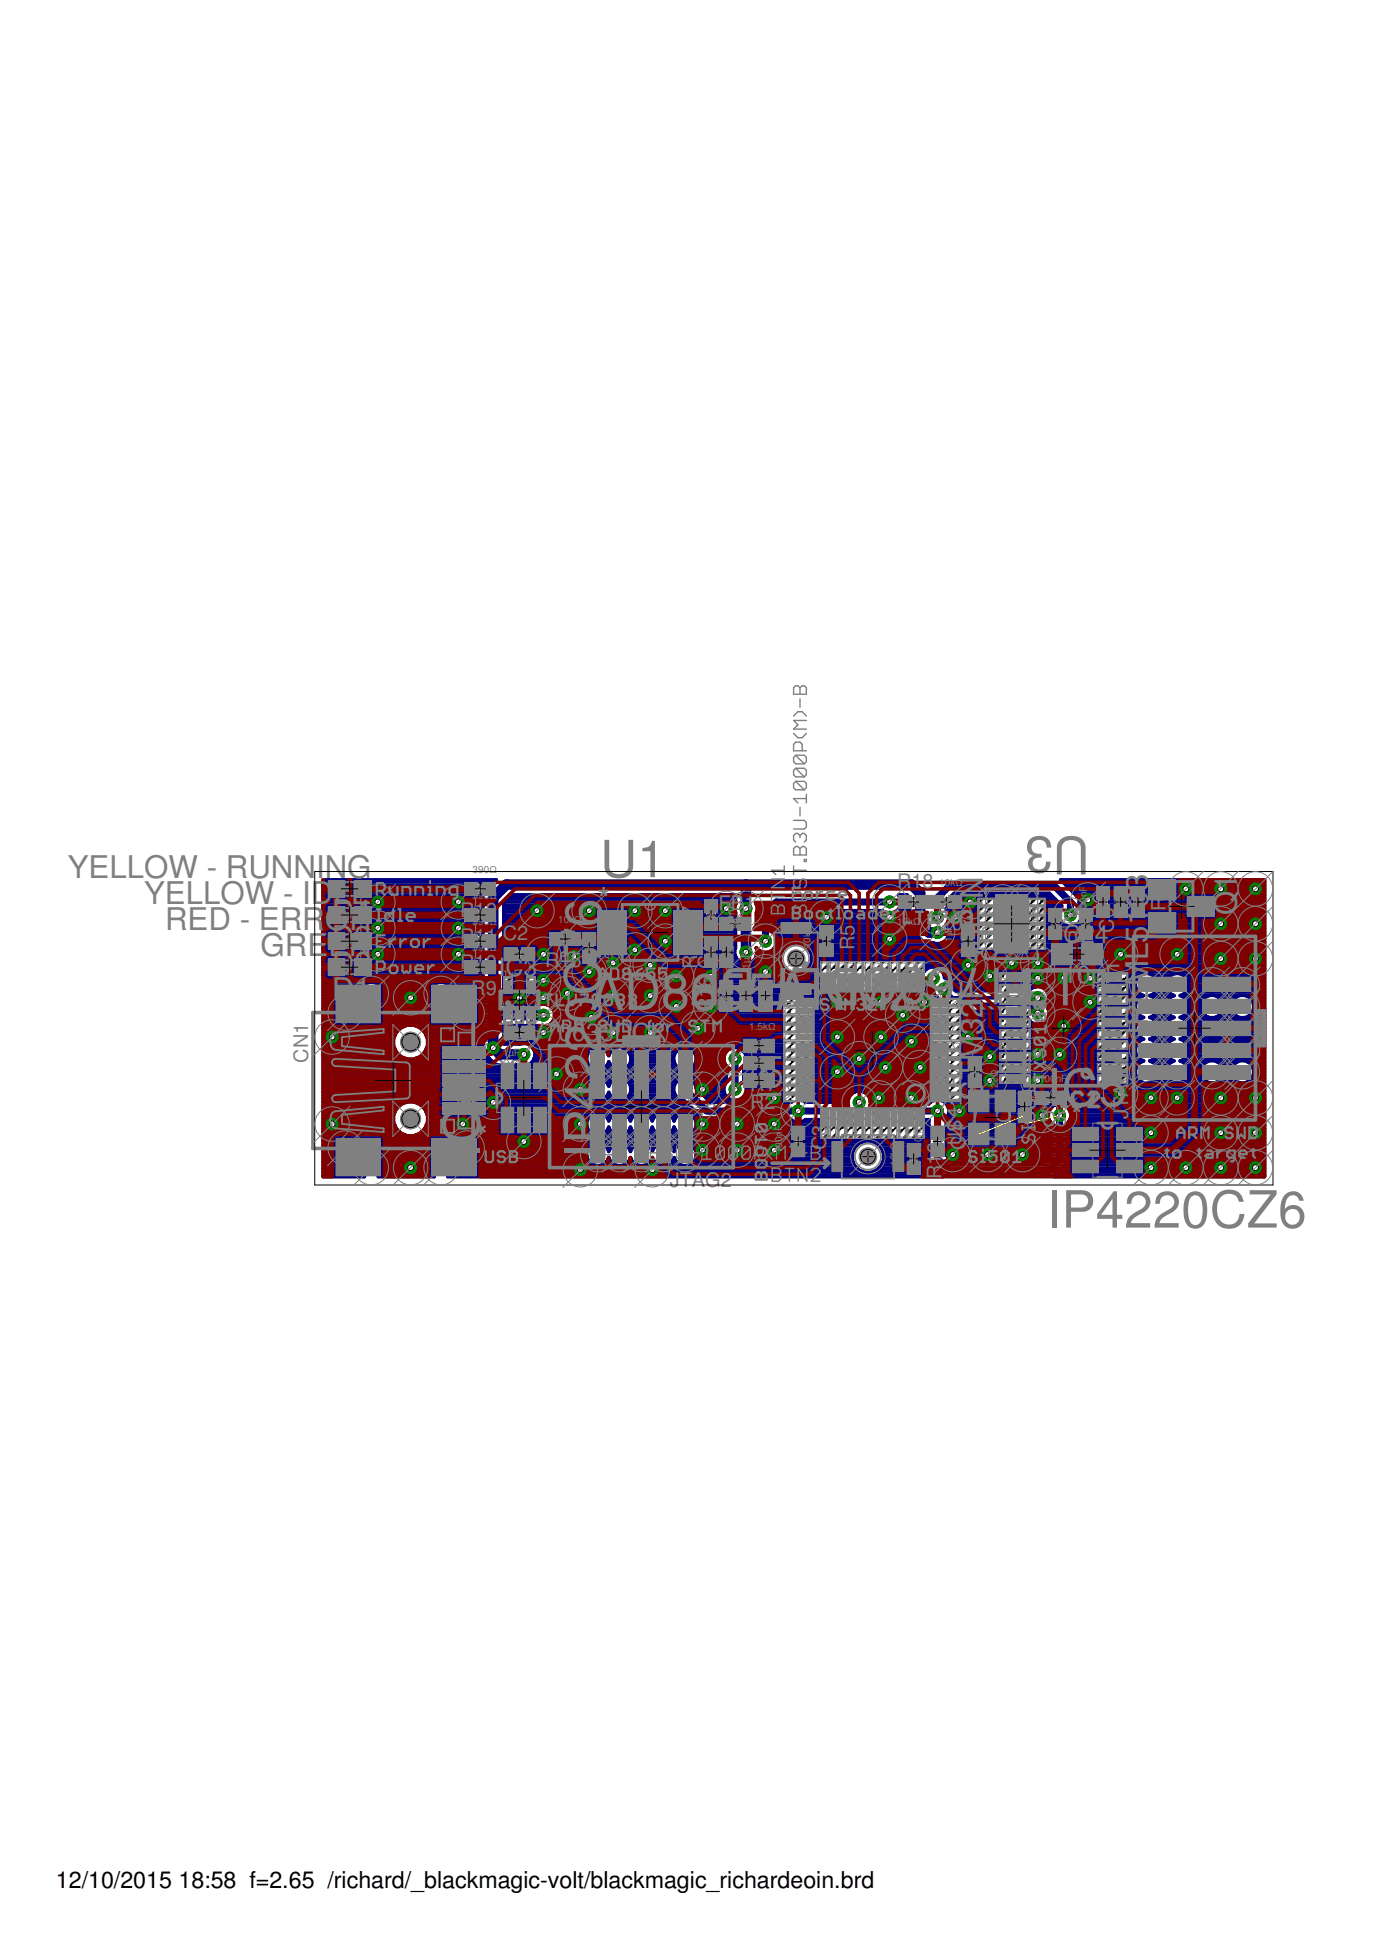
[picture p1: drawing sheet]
<svg xmlns="http://www.w3.org/2000/svg" width="210mm" height="297mm" viewBox="0 0 210 297" stroke-linecap="round" stroke-linejoin="round" font-family="sans-serif">
<defs><g id="words">
<g font-size="7.8" fill="#808080">
<text x="166" y="127.5" transform="rotate(-180 166 127.5)">U3</text>
<text x="91.4" y="133.6">U1</text>
<text x="91.6" y="141.2" transform="rotate(-90 91.6 141.2)">6</text>
<text x="91.6" y="146" transform="rotate(-90 91.6 146)">Z</text>
<text x="109.9" y="147.5" transform="rotate(-180 109.9 147.5)">F</text>
<text x="115.1" y="147.5" transform="rotate(-180 115.1 147.5)">B</text>
<text x="125.5" y="147.5" transform="rotate(-180 125.5 147.5)">EP</text>
<text x="131.1" y="147.5" transform="rotate(-180 131.1 147.5)">D</text>
<text x="136.8" y="147.5" transform="rotate(-180 136.8 147.5)">C</text>
<text x="163.3" y="147.5" transform="rotate(-180 163.3 147.5)">LT1763</text>
<text x="89.9" y="153.8">AD86</text>
<text x="91.6" y="151.7" transform="rotate(-90 91.6 151.7)">C</text>
<text x="109.4" y="153.8">55AR</text>
<text x="128.9" y="153.8">MZ</text>
<text x="91.6" y="156" transform="rotate(-90 91.6 156)">0</text>
<text x="73" y="168.6" transform="rotate(-90 73 168.6)">4</text>
<text x="91.6" y="169" transform="rotate(-90 91.6 169)">422</text>
<text x="159.5" y="168.5">I</text>
<text x="161.7" y="168.5">C</text>
<text x="167.3" y="168.5">5</text>
<text x="73" y="176.4" transform="rotate(-90 73 176.4)">I</text>
<text x="73" y="174.2" transform="rotate(-90 73 174.2)">C</text>
<text x="91.6" y="176.4" transform="rotate(-90 91.6 176.4)">IP</text>
<text x="159.5" y="187">IP4220CZ6</text>
</g>
<g font-size="4.8" fill="#808080">
<text x="10.3" y="133.7">YELLOW - RUNN</text>
<text x="21.9" y="137.7">YELLOW - IDLE</text>
<text x="48.1" y="133.7">ING</text>
<text x="149.7" y="137" transform="rotate(-90 149.7 137)">N</text>
<text x="174.9" y="135.7" transform="rotate(-90 174.9 135.7)">3</text>
<text x="188.4" y="135.7" transform="rotate(-90 188.4 135.7)">1</text>
<text x="25.1" y="141.7">RED - ERR</text>
<text x="49.5" y="141.7">OR</text>
<text x="50.5" y="140.5">D</text>
<text x="54" y="140.5">4</text>
<text x="91.1" y="138.6">*</text>
<text x="149.7" y="141.5" transform="rotate(-90 149.7 141.5)">P</text>
<text x="149.7" y="138.3" transform="rotate(-90 149.7 138.3)">I</text>
<text x="174.9" y="143.6" transform="rotate(-90 174.9 143.6)">5</text>
<text x="174.9" y="141" transform="rotate(-90 174.9 141)">1</text>
<text x="174.9" y="138.3" transform="rotate(-90 174.9 138.3)">0</text>
<text x="188.4" y="139.4" transform="rotate(-90 188.4 139.4)">Q</text>
<text x="39.7" y="145.7">GRE</text>
<text x="50" y="145.7">EN</text>
<text x="50.5" y="148.4">D</text>
<text x="50.5" y="144.4">D</text>
<text x="54" y="148.4">2</text>
<text x="54" y="144.4">3</text>
<text x="149.7" y="149.4" transform="rotate(-90 149.7 149.4)">_</text>
<text x="149.7" y="146.8" transform="rotate(-90 149.7 146.8)">4</text>
<text x="149.7" y="144.1" transform="rotate(-90 149.7 144.1)">8</text>
<text x="174.9" y="146.2" transform="rotate(-90 174.9 146.2)">L</text>
<text x="50.5" y="152.4">D</text>
<text x="54" y="152.4">1</text>
<text x="149.7" y="155" transform="rotate(-90 149.7 155)">2</text>
<text x="149.7" y="152.3" transform="rotate(-90 149.7 152.3)">F</text>
<text x="174.9" y="152.9" transform="rotate(-90 174.9 152.9)">L</text>
<text x="174.9" y="150.2" transform="rotate(-90 174.9 150.2)">M</text>
<text x="149.7" y="161.6" transform="rotate(-90 149.7 161.6)">M</text>
<text x="149.7" y="157.6" transform="rotate(-90 149.7 157.6)">3</text>
<text x="174.9" y="157.6" transform="rotate(-90 174.9 157.6)">I</text>
<text x="174.9" y="156.3" transform="rotate(-90 174.9 156.3)">R</text>
<text x="119" y="167.4" transform="rotate(-90 119 167.4)">I</text>
<text x="119" y="166" transform="rotate(-90 119 166)">C</text>
<text x="119" y="162.6" transform="rotate(-90 119 162.6)">1</text>
<text x="149.7" y="167.7" transform="rotate(-90 149.7 167.7)">S</text>
<text x="149.7" y="164.5" transform="rotate(-90 149.7 164.5)">T</text>
<text x="76.1" y="172.8" transform="rotate(-90 76.1 172.8)">*</text>
<text x="163.1" y="171.6">*</text>
</g>
<g font-size="3.8" fill="#808080">
<text x="161.9" y="143.6">C</text>
<text x="164.7" y="143.6">24</text>
<text x="75.9" y="148.7">I</text>
<text x="77" y="148.7">C</text>
<text x="79.7" y="148.7">3</text>
<text x="161.9" y="149.7">10µ</text>
<text x="168.3" y="149.7">F</text>
<text x="75.9" y="158.6">TLV70033DCK</text>
</g>
<g font-size="3.5">
<text x="8.5" y="287.5">12/10/2015</text>
<text x="27.2" y="287.5">18:58 f=2.65 /richard/_blackmagic-volt/blackmagic_richardeoin.brd</text>
</g>
<g font-size="3" fill="#808080">
<text x="136.6" y="135.3">R18</text>
<text x="168.6" y="137.7" transform="rotate(-90 168.6 137.7)">6</text>
<text x="172.3" y="136.6" transform="rotate(-90 172.3 136.6)">6</text>
<text x="70.1" y="143.7">R1</text>
<text x="70.1" y="139.7">R1</text>
<text x="74" y="143.7">1</text>
<text x="74" y="139.7">2</text>
<text x="76.6" y="143.3">C2</text>
<text x="87.6" y="143" transform="rotate(-90 87.6 143)">4</text>
<text x="106.2" y="139.7" transform="rotate(-90 106.2 139.7)">7</text>
<text x="108.5" y="143.7" transform="rotate(-90 108.5 143.7)">1</text>
<text x="109.4" y="138.6">FB1</text>
<text x="130.2" y="142.5" transform="rotate(-90 130.2 142.5)">5</text>
<text x="141.1" y="141.7">R20</text>
<text x="151.7" y="142.5" transform="rotate(-90 151.7 142.5)">0</text>
<text x="165" y="143.8" transform="rotate(-90 165 143.8)">R</text>
<text x="165" y="141.6" transform="rotate(-90 165 141.6)">1</text>
<text x="165" y="139.9" transform="rotate(-90 165 139.9)">9</text>
<text x="168.6" y="139.9" transform="rotate(-90 168.6 139.9)">R</text>
<text x="169.6" y="142.1" transform="rotate(-90 169.6 142.1)">C</text>
<text x="169.6" y="139.9" transform="rotate(-90 169.6 139.9)">9</text>
<text x="172.3" y="138.8" transform="rotate(-90 172.3 138.8)">C</text>
<text x="177.6" y="138.8" transform="rotate(-90 177.6 138.8)">R</text>
<text x="70.1" y="147.6">R1</text>
<text x="74" y="147.6">0</text>
<text x="83" y="147.3">R15</text>
<text x="87.6" y="146.9" transform="rotate(-90 87.6 146.9)">R</text>
<text x="87.6" y="144.7" transform="rotate(-90 87.6 144.7)">1</text>
<text x="106.2" y="147.6" transform="rotate(-90 106.2 147.6)">R</text>
<text x="108.5" y="147.6" transform="rotate(-90 108.5 147.6)">C</text>
<text x="108.5" y="145.4" transform="rotate(-90 108.5 145.4)">1</text>
<text x="130.2" y="144.7" transform="rotate(-90 130.2 144.7)">R</text>
<text x="151.7" y="146.4" transform="rotate(-90 151.7 146.4)">C</text>
<text x="151.7" y="144.2" transform="rotate(-90 151.7 144.2)">1</text>
<text x="71.8" y="151.6">R</text>
<text x="74" y="151.6">9</text>
<text x="76.6" y="155.2">C</text>
<text x="78.8" y="155.2">1</text>
<text x="108.5" y="154.2" transform="rotate(-90 108.5 154.2)">R</text>
<text x="108.5" y="152" transform="rotate(-90 108.5 152)">1</text>
<text x="108.5" y="150.3" transform="rotate(-90 108.5 150.3)">6</text>
<text x="111.5" y="154.2" transform="rotate(-90 111.5 154.2)">R</text>
<text x="111.5" y="152" transform="rotate(-90 111.5 152)">7</text>
<text x="120.9" y="153" transform="rotate(-90 120.9 153)">R</text>
<text x="120.9" y="150.8" transform="rotate(-90 120.9 150.8)">4</text>
<text x="46.9" y="161.9" transform="rotate(-90 46.9 161.9)">CN1</text>
<text x="146.3" y="161.9" transform="rotate(-90 146.3 161.9)">1</text>
<text x="114.2" y="163.6">R3</text>
<text x="114.2" y="166.2">R1</text>
<text x="146.3" y="165.8" transform="rotate(-90 146.3 165.8)">R</text>
<text x="146.3" y="163.6" transform="rotate(-90 146.3 163.6)">2</text>
<text x="171.9" y="167" transform="rotate(-90 171.9 167)">A</text>
<text x="171.9" y="165" transform="rotate(-90 171.9 165)">G</text>
<text x="171.9" y="162.6" transform="rotate(-90 171.9 162.6)">1</text>
<text x="114.2" y="168.9">R2</text>
<text x="125.9" y="173" transform="rotate(-90 125.9 173)">3</text>
<text x="147.1" y="173" transform="rotate(-90 147.1 173)">4</text>
<text x="154" y="171.1" transform="rotate(-90 154 171.1)">C</text>
<text x="158.7" y="171.5">C</text>
<text x="160.9" y="171.5">5</text>
<text x="171.9" y="170.4" transform="rotate(-90 171.9 170.4)">J</text>
<text x="171.9" y="168.9" transform="rotate(-90 171.9 168.9)">T</text>
<text x="125.9" y="175.2" transform="rotate(-90 125.9 175.2)">C</text>
<text x="143.4" y="179.6" transform="rotate(-90 143.4 179.6)">R</text>
<text x="143.4" y="177.4" transform="rotate(-90 143.4 177.4)">13</text>
<text x="147.1" y="175.2" transform="rotate(-90 147.1 175.2)">C</text>
<text x="102" y="180.8">JTAG2</text>
</g>
<g font-size="1.5" fill="#808080">
<text x="72" y="136.9">39</text>
<text x="72" y="133">390Ω</text>
<text x="73.7" y="136.9">0Ω</text>
<text x="143.1" y="134.9">10kΩ</text>
<text x="165.6" y="137.5" transform="rotate(-90 165.6 137.5)">0</text>
<text x="165.6" y="136.6" transform="rotate(-90 165.6 136.6)">n</text>
<text x="165.6" y="135.8" transform="rotate(-90 165.6 135.8)">F</text>
<text x="170.9" y="137.6" transform="rotate(-90 170.9 137.6)">7</text>
<text x="170.9" y="136.8" transform="rotate(-90 170.9 136.8)">k</text>
<text x="170.9" y="136" transform="rotate(-90 170.9 136)">Ω</text>
<text x="174.2" y="137.5" transform="rotate(-90 174.2 137.5)">Ω</text>
<text x="72" y="140.9">39</text>
<text x="73.7" y="140.9">0Ω</text>
<text x="85" y="140.6">10kΩ</text>
<text x="111.9" y="141.9" transform="rotate(-90 111.9 141.9)">1</text>
<text x="111.9" y="141.1" transform="rotate(-90 111.9 141.1)">0</text>
<text x="111.9" y="140.2" transform="rotate(-90 111.9 140.2)">0</text>
<text x="111.9" y="139.4" transform="rotate(-90 111.9 139.4)">n</text>
<text x="111.9" y="138.5" transform="rotate(-90 111.9 138.5)">F</text>
<text x="123.4" y="143.6" transform="rotate(-90 123.4 143.6)">0</text>
<text x="123.4" y="142.7" transform="rotate(-90 123.4 142.7)">k</text>
<text x="136.6" y="140.9">10kΩ</text>
<text x="145" y="143.5" transform="rotate(-90 145 143.5)">1</text>
<text x="145" y="142.6" transform="rotate(-90 145 142.6)">µ</text>
<text x="145" y="141.8" transform="rotate(-90 145 141.8)">F</text>
<text x="158.3" y="141.8" transform="rotate(-90 158.3 141.8)">1</text>
<text x="158.3" y="140.9" transform="rotate(-90 158.3 140.9)">0</text>
<text x="158.3" y="140.1" transform="rotate(-90 158.3 140.1)">k</text>
<text x="158.3" y="139.3" transform="rotate(-90 158.3 139.3)">Ω</text>
<text x="162.9" y="141.7" transform="rotate(-90 162.9 141.7)">10nF</text>
<text x="165.6" y="139.2" transform="rotate(-90 165.6 139.2)">1</text>
<text x="165.6" y="138.3" transform="rotate(-90 165.6 138.3)">0</text>
<text x="170.9" y="138.9" transform="rotate(-90 170.9 138.9)">4</text>
<text x="170.9" y="138" transform="rotate(-90 170.9 138)">.</text>
<text x="174.2" y="139.9" transform="rotate(-90 174.2 139.9)">1</text>
<text x="174.2" y="139.1" transform="rotate(-90 174.2 139.1)">0</text>
<text x="174.2" y="138.2" transform="rotate(-90 174.2 138.2)">k</text>
<text x="72" y="144.9">39</text>
<text x="73.7" y="144.9">0Ω</text>
<text x="76.6" y="148.9">1</text>
<text x="77.4" y="148.9">µ</text>
<text x="78.3" y="148.9">F</text>
<text x="93.3" y="146.9" transform="rotate(-90 93.3 146.9)">1</text>
<text x="93.3" y="146" transform="rotate(-90 93.3 146)">5</text>
<text x="111.9" y="147.6" transform="rotate(-90 111.9 147.6)">1</text>
<text x="111.9" y="146.7" transform="rotate(-90 111.9 146.7)">0</text>
<text x="111.9" y="145.9" transform="rotate(-90 111.9 145.9)">k</text>
<text x="111.9" y="145.1" transform="rotate(-90 111.9 145.1)">Ω</text>
<text x="114.2" y="147.6" transform="rotate(-90 114.2 147.6)">1</text>
<text x="114.2" y="146.7" transform="rotate(-90 114.2 146.7)">µF</text>
<text x="123.4" y="144.4" transform="rotate(-90 123.4 144.4)">1</text>
<text x="114.2" y="151.9" transform="rotate(-90 114.2 151.9)">0</text>
<text x="114.2" y="150.3" transform="rotate(-90 114.2 150.3)">Ω</text>
<text x="114.2" y="154.2" transform="rotate(-90 114.2 154.2)">1</text>
<text x="114.2" y="153.3" transform="rotate(-90 114.2 153.3)">01k</text>
<text x="114.2" y="151.7" transform="rotate(-90 114.2 151.7)">Ωk</text>
<text x="117.2" y="154.2" transform="rotate(-90 117.2 154.2)">4</text>
<text x="117.2" y="152.9" transform="rotate(-90 117.2 152.9)">7</text>
<text x="117.2" y="152.1" transform="rotate(-90 117.2 152.1)">k</text>
<text x="117.2" y="151.3" transform="rotate(-90 117.2 151.3)">Ω</text>
<text x="76.6" y="160.8">1µF</text>
<text x="114.1" y="156.8">1.5kΩ</text>
<text x="115.3" y="159.5">22Ω</text>
<text x="115.3" y="162.1">22Ω</text>
<text x="152" y="165.8" transform="rotate(-90 152 165.8)">2</text>
<text x="152" y="164.9" transform="rotate(-90 152 164.9)">2</text>
<text x="152" y="164.1" transform="rotate(-90 152 164.1)">Ω</text>
<text x="158.3" y="164.8">100n</text>
<text x="159.6" y="167.7" transform="rotate(-90 159.6 167.7)">F</text>
<text x="161.7" y="164.8">F</text>
<text x="119.1" y="174" transform="rotate(-90 119.1 174)">0</text>
<text x="119.1" y="173.1" transform="rotate(-90 119.1 173.1)">n</text>
<text x="119.1" y="172.3" transform="rotate(-90 119.1 172.3)">F</text>
<text x="140.4" y="174" transform="rotate(-90 140.4 174)">0</text>
<text x="140.4" y="173.1" transform="rotate(-90 140.4 173.1)">n</text>
<text x="140.4" y="172.3" transform="rotate(-90 140.4 172.3)">F</text>
<text x="159.6" y="171.1" transform="rotate(-90 159.6 171.1)">1</text>
<text x="159.6" y="170.3" transform="rotate(-90 159.6 170.3)">0</text>
<text x="159.6" y="169.4" transform="rotate(-90 159.6 169.4)">0</text>
<text x="159.6" y="168.6" transform="rotate(-90 159.6 168.6)">n</text>
<text x="119.1" y="175.7" transform="rotate(-90 119.1 175.7)">1</text>
<text x="119.1" y="174.8" transform="rotate(-90 119.1 174.8)">0</text>
<text x="136.7" y="177.6" transform="rotate(-90 136.7 177.6)">1</text>
<text x="136.7" y="176.8" transform="rotate(-90 136.7 176.8)">0</text>
<text x="136.7" y="175.9" transform="rotate(-90 136.7 175.9)">k</text>
<text x="136.7" y="175.1" transform="rotate(-90 136.7 175.1)">Ω</text>
<text x="140.4" y="175.7" transform="rotate(-90 140.4 175.7)">1</text>
<text x="140.4" y="174.8" transform="rotate(-90 140.4 174.8)">0</text>
</g>
</g></defs>
<g fill="none" stroke="#808080" stroke-width=".34">
<path d="M80.6 139.4h.3v.3h-.3zM82.7 140h-1.1v-.3l.3-.3h.6l.2 .3v.6l-.2 .2h-.6M86.1 139.4h-.5l-.3 .3v.8h.8l.3-.2-.3-.3h-.8M87.1 139.4h.8l.3 .3-.3 .3h-.5l-.3 .3 .3 .2h.8M89 139.4v1.1h.8l.3-.2v-.9M93.1 138.9h-.3v1.6M94.7 139.4h-.6l-.2 .3v.8h.8l.3-.2-.3-.3h-.8M95.7 139.4h.8l.3 .3v.6l-.3 .2h-.8M97.7 138.6v.3M98 139.4h-.3v1.1M100.6 139.4v1.4l.2 .3h.3M101.7 139.4v.9l-.3 .2h-.8"/>
<path d="M102.4 138.9h1.1M103 138.9v1.6M64 143.2v1.1l.3 .2h.5l.3-.2M64 143.2l.3-.3h.5l.3 .3v1.1M64 143.2l1.1 1.1M65.3 157.5v1.1l.5 .5 .6-.5v-1.1M65.8 144.5v-1.6l.6 .5 .6-.5v1.6M67.4 158.3l-.3 .3v.2l.3 .3h.5l.3-.3M67.4 158.3h.2M67.7 143.2l.2-.3h.6l.3 .3v1.1l-.3 .2h-.6l-.2-.2M68.2 157.7l-.3-.2h-.5l-.3 .2v.3l.3 .3M68.8 158.8h.3v.3h-.3z"/>
<path d="M69.5 144.5v-1.1l.6-.5 .5 .5v1.1M69.5 143.7h1.1M70.1 158.3l-.3 .3v.2l.3 .3h.6l.2-.3M70.1 158.3h.3M70.9 157.7l-.2-.2h-.6l-.3 .2v.3l.3 .3M71.3 143.4v1.4l.3 .3h.3M72.5 143.4v.9l-.3 .2h-.9M73.1 143.4h.6M73.4 143.2v1.1l-.3 .2M73.8 158.6l-.3-.3v-.6l.3-.2h.5l.3 .2v1.1l-.3 .3h-.5l-.3-.3M73.8 158h.5v.6h-.5zM74.3 143.4h.6"/>
<path d="M74.6 143.2v1.1l-.3 .2M75.6 142.9l1.1 1.6M77.1 158h.3l.6 .6M77.4 143.4l.6 1.1 .5-1.1M78 158v1.1M78.5 147.2h-.8l-.3-.3v-.6l.3-.2h.8v1.6M79.3 145.5v1.7h.8l.3-.3v-.6l-.3-.2h-.8M79.8 158.6h-1.1v-.3l.3-.3h.5l.3 .3v.5l-.3 .3h-.5M80.4 144h-1.1v-.3l.3-.3h.5l.3 .3v.6l-.3 .2h-.5M80.5 158v.8l.3 .3 .3-.3 .2 .3 .3-.3v-.8M80.6 140.3h.3v.2h-.3zM81.1 142.9v1.6h.8l.3-.2v-.6l-.3-.3h-.8"/>
<path d="M81.1 146.1v.8l.3 .3 .3-.3 .2 .3 .3-.3v-.8M82.4 158.3l.2-.3h.6l.3 .3v.5l-.3 .3h-.6l-.2-.3zM83 142.9l1.1 1.6M83 146.1h.8l.3 .2-.3 .3h-.6l-.2 .3 .2 .3h.9M83.5 140.5h.8l.3-.2v-.6l-.3-.3h-.8v1.4l.2 .3h.3M84.5 149.8h1.1M85.3 159.1h-.8l-.3-.3v-.5l.3-.3h.8v1.7M85.6 148.7l-.6-.5v1.6M86.6 143.4h.5M86.6 146.1h.3l.5 .5M86.8 143.2v1.1l-.2 .2M87.4 146.1v1.1"/>
<path d="M87.8 158h.5M87.8 143.4l1.1 1.1M88.1 157.7v1.1l-.3 .3M88.4 146.1h.6l.2 .2v.6l-.2 .3h-.6l-.3-.3v-.6zM88.9 143.4l-1.1 1.1M89.2 149l-.2-.3h-.6l-.3 .3v.8M89.2 148.2v1.6M89.9 146.1h.6M90 148.7h.8l.3 .3v.6l-.3 .2h-.8M90.2 158.6h-1.1v-.3l.2-.3h.6l.3 .3v.5l-.3 .3h-.6M90.2 145.8v1.1l-.3 .3M90.8 144h-1.1v-.3l.2-.3h.6l.3 .3v.6l-.3 .2h-.6"/>
<path d="M90.9 159.1h.8l.3-.3v-.5l-.3-.3h-.8v1.4l.3 .3h.3M91.1 147.2h.6M91.2 150.8v1.7h.8l.3-.3v-.5l-.3-.3h-.8M91.4 145.2v.3M91.7 146.1h-.3v1.1M92.4 147.2v-.9l.3-.2h.8v1.1M92.6 140.5h.5M92.6 148.7h-.5l-.3 .3v.8h.8l.3-.2-.3-.3h-.8M92.7 158h.3l.5 .6M93.3 143.4h.3l.5 .6M93.5 158v1.1M93.6 148.7h.5"/>
<path d="M93.9 148.5v1.1l-.3 .2M93.9 151.4h-.6l-.3 .3v.8h.9l.2-.3-.2-.3h-.9M94.1 143.4v1.1M94.5 146.1h.6l.3 .2v.6l-.3 .3h-.6l-.2-.3v-.6zM94.8 148.7h.6M95.1 148.5v1.1l-.3 .2M95.1 158h-.5l-.3 .3v.8h.8l.3-.3-.3-.2h-.8M95.1 151.4h.6l.3 .3v.5l-.3 .3h-.6l-.2-.3v-.5zM95.7 143.4h-.6l-.2 .3v.8h.8l.3-.2-.3-.3h-.8M96 158h.6M96.3 157.7v1.1l-.3 .3M96.6 143.4h.6"/>
<path d="M96.6 146.3l.3-.2h.3v1.1M96.6 146.3v.9M96.6 146.3l-.2-.2-.3 .2v.9M96.6 152.5h.6M96.9 143.2v1.1l-.3 .2M96.9 148.7h-.5l-.3 .3v.8h.8l.3-.2-.3-.3h-.8M97.2 150.8h-.3v1.7M97.5 140.5h.5M99.8 140.5h-.8l-.3-.2v-.6l.3-.3h.8v1.7M100.3 158.6h-1.1v-.3l.2-.3h.6l.3 .3v.5l-.3 .3h-.6M100.9 142.9l-1.2 .8 1.2 .8M100.9 145.5l-1.2 .8 1.2 .9"/>
<path d="M100.9 148.2l-1.2 .8 1.2 .8M100.9 150.8l-1.2 .9 1.2 .8M100.9 159.1h.6M101.5 157.5h-.3v1.6M102.5 142.9v1.6h-.8l-.3-.2v-.6l.3-.3h.8M103.2 142.9v1.6h.9l.2-.2v-.6l-.2-.3h-.9M103.3 157.5v1.6h-.8l-.3-.3v-.5l.3-.3h.8M104.9 158h-.6l-.3 .3v.8h.9l.3-.3-.3-.2h-.9M105.1 144.5h.8l.3-.2v-.6l-.3-.3h-.8v1.4l.2 .3h.3M105.9 159.1v-.8l.3-.3h.8v1.1M107.7 157.5h1.1v1.6h-1.1M108.3 158.3h.5"/>
<path d="M69.4 173.2h-1.1v-.3l.3-.3h.5l.3 .3v.5l-.3 .3h-.5M70.1 173.7h.5M70.6 172.1h-.3v1.6M72.5 172.1v1.6h-.9l-.3-.3v-.5l.3-.3h.9M74 172.6h-.6l-.2 .3v.8h.8l.3-.3-.3-.2h-.8M75 172.6h.8l.3 .3-.3 .3h-.5l-.3 .2 .3 .3h.8M75.6 162.3l-.3 .2v.3l.3 .3h.5l.3-.3M75.6 162.3h.3M75.9 168.6h.3l.5 .6M76.4 161.7l-.3-.3h-.5l-.3 .3v.3l.3 .3M76.7 168.6v1.1M76.8 173.7h.5"/>
<path d="M77 162.8h.3v.3h-.3zM77 171.8v.3M77.3 172.6h-.3v1.1M78.1 172.1v1.6h.8l.3-.3v-.5l-.3-.3h-.8M78.3 162.3l-.2 .2v.3l.2 .3h.6l.3-.3M78.3 162.3h.3M78.6 169.2h-1.1v-.3l.2-.3h.6l.3 .3v.6l-.3 .2h-.6M79.2 161.7l-.3-.3h-.6l-.2 .3v.3l.2 .3M79.3 168.6v.9l.3 .2 .3-.2 .2 .2 .3-.2v-.9M81.4 168.6h.6l.2 .3v.6l-.2 .2h-.6l-.3-.2v-.6zM82.8 173.7h-.8l-.3-.3v-.5l.3-.3h.8v1.7M82.8 163.1h-.8l-.3-.3v-.5l.3-.3h.8v1.6"/>
<path d="M83.5 162h.6M83.5 172.6h.6M83.8 161.7v1.1l-.3 .3M83.8 172.3v1.1l-.3 .3M84.1 169.7h-.9l-.2-.2v-.6l.2-.3h.9v1.7M86.6 168.6h.5M86.6 162h.3l.5 .5M86.6 172.6h.3l.5 .6M86.8 168.4v1.1l-.2 .2M87.4 162v1.1M87.4 172.6v1.1M88.1 162.3l.3-.3h.6l.2 .3v.5l-.2 .3h-.6l-.3-.3z"/>
<path d="M88.4 172.6h.6l.2 .3v.5l-.2 .3h-.6l-.3-.3v-.5zM89 169.2h-1.1v-.3l.2-.3h.6l.3 .3v.6l-.3 .2h-.6M89.7 169.7h.8l.3-.2v-.6l-.3-.3h-.8v1.4l.3 .3h.2M89.9 162h.6M89.9 172.6h.6M90.2 161.7v1.1l-.3 .3M90.2 172.3v1.1l-.3 .3M91.1 163.1h.6M91.1 173.7h.6M91.4 161.2v.2M91.4 171.8v.3M91.5 168.6h.3l.5 .6"/>
<path d="M91.7 162h-.3v1.1M91.7 172.6h-.3v1.1M92.3 168.6v1.1M92.4 163.1v-.8l.3-.3h.8v1.1M92.4 173.7v-.8l.3-.3h.8v1.1M93.9 168.6h-.6l-.3 .3v.8h.9l.2-.2-.2-.3h-.9M94.5 162h.6l.3 .3v.5l-.3 .3h-.6l-.2-.3v-.5zM94.5 172.6h.6l.3 .3v.5l-.3 .3h-.6l-.2-.3v-.5zM94.8 168.6h.6M95.1 168.4v1.1l-.3 .2M96.6 162.3l.3-.3h.3v1.1M96.6 172.9l.3-.3h.3v1.1"/>
<path d="M96.6 162.3v.8M96.6 172.9v.8M96.6 162.3l-.2-.3-.3 .3v.8M96.6 172.9l-.2-.3-.3 .3v.8M99 169.2h-1.1v-.3l.3-.3h.6l.2 .3v.6l-.2 .2h-.6M99.7 169.7h.6M100.3 168.1h-.3v1.6M100.9 161.4l-1.2 .9 1.2 .8M100.9 172.1l-1.2 .8 1.2 .8M102.1 168.1v1.6h-.8l-.3-.2v-.6l.3-.3h.8M103.7 168.6h-.6l-.3 .3v.8h.9l.2-.2-.2-.3h-.9M104.6 168.6h.9l.2 .3-.2 .3h-.6l-.3 .3 .3 .2h.8"/>
<path d="M106.4 169.7h.6M106.7 167.8v.3M107 168.6h-.3v1.1M107.7 168.4l.3-.3h.8v1.6h-.8l-.3-.2z"/>
</g>
<g fill="none" stroke="#808080" stroke-width="1.2">
<path d="M115.9 149.8h2.7l.9 .9v1.8l-.9 .9h-2.7M121.8 153.4h1.8M122.7 147v.9M123.6 149.8h-.9v3.6M126.1 153.4h2.7l.9-.9v-1.8l-.9-.9h-2.7v4.5l.9 .9h.9M134.9 149.8h-1.8l-.9 .9v2.7h2.7l.9-.9-.9-.9h-2.7M140.1 150.7l.9-.9h1v3.6M140.1 150.7v2.7M140.1 150.7l-.9-.9-.9 .9v2.7M143.4 159.7h1.8M144.3 158.8v3.6l-.9 1M144.3 149.8l2.7 1.8-2.7 1.8"/>
<path d="M147 147.9v5.5M149.3 157.9h-.9v5.5M149.5 149.8h2.7l1 .9v1.8l-1 .9h-2.7M157.8 159.7l1.9 3.7 1.8-3.7M158.3 149.8h-1.8l-.9 .9v2.7h2.7l1-.9-1-.9h-2.7M161.5 153.4h1.8M163.3 147.9h-.9v5.5M169.4 147.9v5.5h-2.7l-.9-.9v-1.8l.9-.9h2.7M147.4 163.4h1.9M151.7 160.6l.9-.9h1.9l.9 .9v1.8l-.9 1h-1.9l-.9-1z"/>
</g>
<g fill="#808080" stroke="#808080" stroke-width=".15">
<path d="M165.8 168.1l.1 .1z"/>
<path d="M165.8 168.1h.1z"/>
<path d="M165.8 168h.2z"/>
<path d="M165.9 167.9l.1 .1z"/>
<path d="M165.9 167.9h.2z"/>
<path d="M165.9 167.8l.2 .1z"/>
<path d="M165.9 167.7l.2 .1z"/>
<path d="M165.9 167.7h.3z"/>
<path d="M166 167.6h.3z"/>
<path d="M166 167.5h.3z"/>
<path d="M166 167.4l.4 .1z"/>
<path d="M166 167.4h.4z"/>
<path d="M166 167.3l.4 .1z"/>
<path d="M166.1 167.3h.4z"/>
<path d="M166.1 167.2l.4 .1z"/>
<path d="M166.1 167.2h.4z"/>
<path d="M166.1 167.2h.5z"/>
<path d="M166.1 167.1h.5z"/>
<path d="M166.1 167l.5 .1z"/>
<path d="M166.2 167h.5z"/>
<path d="M166.2 166.9l.5 .1z"/>
<path d="M166.2 166.9h.5z"/>
<path d="M166.2 166.8l.6 .1z"/>
<path d="M166.2 166.8h.6z"/>
<path d="M166.2 166.8h.7z"/>
<path d="M166.3 166.7h.6z"/>
<path d="M166.3 166.6l.6 .1z"/>
<path d="M166.3 166.6h.7z"/>
<path d="M166.3 166.5l.7 .1z"/>
<path d="M166.3 166.5h.7z"/>
<path d="M166.3 166.4l.8 .1z"/>
<path d="M166.4 166.4h.7z"/>
<path d="M166.4 166.3l.7 .1z"/>
<path d="M166.4 166.3h.8z"/>
<path d="M166.4 166.2l.8 .1z"/>
<path d="M166.4 166.2h.8z"/>
<path d="M166.4 166.1l.9 .1z"/>
<path d="M166.5 166.1h.8z"/>
<path d="M166.5 166l.8 .1z"/>
<path d="M166.5 166h.9z"/>
<path d="M166.5 165.9l.9 .1z"/>
<path d="M166.5 165.9h1z"/>
<path d="M166.5 165.8l1 .1z"/>
<path d="M166.6 165.8h1z"/>
<path d="M166.6 165.7l1 .1z"/>
<path d="M166.6 165.7h1z"/>
<path d="M166.6 165.6l1 .1z"/>
<path d="M166.6 165.6h1.1z"/>
<path d="M166.6 165.5l1.1 .1z"/>
<path d="M166.7 165.5h1z"/>
<path d="M166.7 165.4l1.1 .1z"/>
<path d="M166.7 165.4h1.1z"/>
<path d="M166.7 165.3l1.1 .1z"/>
<path d="M166.8 165.3h1.1z"/>
<path d="M166.7 165.2l1.3 .1z"/>
<path d="M166.8 165.2h1.1z"/>
<path d="M166.8 165.1l1.2 .1z"/>
<path d="M166.8 165.1h1.2z"/>
<path d="M166.8 165l1.3 .1z"/>
<path d="M166.8 165h1.3z"/>
<path d="M166.8 164.9l1.3 .1z"/>
<path d="M166.9 164.9h1.3z"/>
<path d="M166.9 164.8l1.3 .1z"/>
<path d="M166.9 164.8h1.4z"/>
<path d="M166.9 164.7l1.4 .1z"/>
<path d="M166.9 164.7h1.4z"/>
<path d="M167 164.6l1.3 .1z"/>
<path d="M167 164.6h1.4z"/>
<path d="M167 164.5l1.5 .1z"/>
<path d="M167 164.5h1.5z"/>
<path d="M166.9 164.4l1.6 .1z"/>
<path d="M166.7 164.4h1.9z"/>
<path d="M166.6 164.3l2 .1z"/>
<path d="M166.4 164.3h2.2z"/>
<path d="M166.2 164.2l2.5 .1z"/>
<path d="M166 164.2h2.7z"/>
<path d="M165.8 164.1h2.9z"/>
<path d="M165.7 164.1h3.1z"/>
<path d="M165.5 164l3.3 .1z"/>
<path d="M165.4 164h3.4z"/>
<path d="M165.4 163.9l3.4 .1z"/>
<path d="M165.5 163.9h3.3z"/>
<path d="M165.5 163.8l3.2 .1z"/>
<path d="M165.5 163.8h3.1z"/>
<path d="M165.5 163.7h2.9z"/>
<path d="M165.5 163.7h2.7z"/>
<path d="M165.6 163.6l2.5 .1z"/>
<path d="M165.6 163.6h2.4z"/>
<path d="M165.6 163.5l2.3 .1z"/>
<path d="M165.6 163.4l2.1 .1z"/>
<path d="M165.6 163.4h1.9z"/>
<path d="M165.7 163.3h1.8z"/>
<path d="M165.7 163.2h1.9z"/>
<path d="M165.7 163.1l1.9 .1z"/>
<path d="M165.8 163l1.9 .1z"/>
<path d="M165.8 163h1.9z"/>
<path d="M165.8 163h2z"/>
<path d="M165.8 162.9h2z"/>
<path d="M165.8 162.9h2.1z"/>
<path d="M165.9 162.8h2z"/>
<path d="M165.9 162.7l2.1 .1z"/>
<path d="M165.9 162.6l2.1 .1z"/>
<path d="M165.9 162.6h2.1z"/>
<path d="M166 162.5l2.1 .1z"/>
<path d="M166 162.5h2.1z"/>
<path d="M166 162.4h2.2z"/>
<path d="M166 162.3l2.3 .1z"/>
<path d="M166.1 162.3h2.1z"/>
<path d="M166.1 162.2l2.2 .1z"/>
<path d="M166.1 162.2h2.3z"/>
<path d="M166.1 162.1l2.3 .1z"/>
<path d="M166.1 162.1h2.3z"/>
<path d="M166.2 162.1h2.3z"/>
<path d="M166.2 162h2.3z"/>
<path d="M166.2 161.9l2.4 .1z"/>
<path d="M166.2 161.9h2.4z"/>
<path d="M166.2 161.8l2.4 .1z"/>
<path d="M166.3 161.8h2.4z"/>
<path d="M166.3 161.7l2.4 .1z"/>
<path d="M166.3 161.7h2.4z"/>
<path d="M166.3 161.6l2.4 .1z"/>
<path d="M166.3 161.6h2.5z"/>
<path d="M166.4 161.5l2.5 .1z"/>
<path d="M166.4 161.5h2.5z"/>
<path d="M166.4 161.4l2.5 .1z"/>
<path d="M166.4 161.4h2.6z"/>
<path d="M166.4 161.3l2.6 .1z"/>
<path d="M166.5 161.3h2.5z"/>
<path d="M166.5 161.2l2.6 .1z"/>
<path d="M166.4 161.2h2.7z"/>
<path d="M166.3 161.1l2.9 .1z"/>
<path d="M166.2 161.1h2.9z"/>
<path d="M166.1 161l3.1 .1z"/>
<path d="M165.9 161h3.4z"/>
<path d="M165.8 160.9l3.5 .1z"/>
<path d="M165.7 160.9h3.6z"/>
<path d="M165.6 160.8l3.8 .1z"/>
<path d="M165.5 160.8h3.9z"/>
<path d="M165.4 160.7l4.1 .1z"/>
<path d="M165.3 160.7h4.2z"/>
<path d="M165.2 160.6l4.3 .1z"/>
<path d="M165.1 160.6h4.5z"/>
<path d="M165 160.5l4.6 .1z"/>
<path d="M164.9 160.5h4.7z"/>
<path d="M164.8 160.4l4.9 .1z"/>
<path d="M164.6 160.4h5.1z"/>
<path d="M164.5 160.3l5.2 .1z"/>
<path d="M164.4 160.3h5.2z"/>
<path d="M164.5 160.2l4.9 .1z"/>
<path d="M164.4 160.2h4.9z"/>
<path d="M164.5 160.1l4.7 .1z"/>
<path d="M164.5 160.1h4.6z"/>
<path d="M164.5 160l4.4 .1z"/>
<path d="M164.5 160h4.3z"/>
<path d="M164.5 159.9l4.2 .1z"/>
<path d="M164.6 159.9h4z"/>
<path d="M164.5 159.8l3.9 .1z"/>
<path d="M164.6 159.8h3.7z"/>
<path d="M164.6 159.7l3.5 .1z"/>
<path d="M164.6 159.7h3.4z"/>
<path d="M164.6 159.6l3.3 .1z"/>
<path d="M164.6 159.6h3.2z"/>
<path d="M164.7 159.5l3.2 .1z"/>
<path d="M164.7 159.5h3.2z"/>
<path d="M164.7 159.4h3.3z"/>
<path d="M164.7 159.3l3.3 .1z"/>
<path d="M164.7 159.3h3.3z"/>
<path d="M164.7 159.2l3.3 .1z"/>
<path d="M164.7 159.2h3.4z"/>
<path d="M164.8 159.1l3.3 .1z"/>
<path d="M164.8 159.1h3.3z"/>
<path d="M164.8 159h3.4z"/>
<path d="M164.8 158.9l3.5 .1z"/>
<path d="M164.8 158.9h3.5z"/>
<path d="M164.8 158.8l3.5 .1z"/>
<path d="M164.9 158.7l3.4 .1z"/>
<path d="M164.9 158.7h3.4z"/>
<path d="M164.8 158.7h3.6z"/>
<path d="M164.8 158.6h3.6z"/>
<path d="M164.9 158.6h3.6z"/>
<path d="M164.9 158.5h3.6z"/>
<path d="M165 158.4l3.6 .1z"/>
<path d="M165 158.3l3.6 .1z"/>
<path d="M165 158.3h3.6z"/>
<path d="M165 158.2l3.6 .1z"/>
<path d="M165 158.2h3.7z"/>
<path d="M165 158.1h3.7z"/>
<path d="M165.1 158l3.6 .1z"/>
<path d="M165.1 157.9l3.7 .1z"/>
<path d="M165.1 157.9h3.8z"/>
<path d="M165.1 157.8l3.7 .1z"/>
<path d="M165.1 157.8h3.8z"/>
<path d="M165.1 157.7h3.9z"/>
<path d="M165.2 157.6l3.8 .1z"/>
<path d="M165.2 157.6h3.8z"/>
<path d="M165.2 157.5l3.9 .1z"/>
<path d="M165.2 157.5h3.9z"/>
<path d="M165.2 157.4l3.9 .1z"/>
<path d="M165.2 157.4h3.9z"/>
<path d="M165.2 157.4h4z"/>
<path d="M165.2 157.3h4z"/>
<path d="M165.3 157.2l3.9 .1z"/>
<path d="M165.3 157.2h3.9z"/>
<path d="M165.3 157.1l3.9 .1z"/>
<path d="M165.3 157.1h4z"/>
<path d="M165.3 157l4.1 .1z"/>
<path d="M165.3 157h4.1z"/>
<path d="M165.3 156.9l4.1 .1z"/>
<path d="M165.4 156.9h4z"/>
<path d="M165.4 156.8l4.1 .1z"/>
<path d="M165.4 156.8h4.1z"/>
<path d="M165.4 156.7l4.1 .1z"/>
<path d="M165.4 156.7h4.2z"/>
<path d="M165.4 156.6l4.2 .1z"/>
<path d="M165.4 156.6h4.2z"/>
<path d="M165.5 156.5l4.2 .1z"/>
<path d="M165.5 156.5h4.2z"/>
<path d="M165.5 156.4l4.2 .1z"/>
<path d="M165.5 156.4h4.2z"/>
<path d="M165.5 156.3l4.3 .1z"/>
<path d="M165.5 156.3h4.3z"/>
<path d="M165.5 156.2l4.3 .1z"/>
<path d="M165.5 156.2h4.4z"/>
<path d="M165.6 156.1l4.3 .1z"/>
<path d="M165.6 156.1h4.3z"/>
<path d="M165.6 156l4.3 .1z"/>
<path d="M165.6 156h4.4z"/>
<path d="M165.6 155.9l4.4 .1z"/>
</g>
<g fill="#808080" stroke="#808080" stroke-width=".15">
<circle cx="62.5" cy="158.8" r="1.52"/>
<circle cx="62.5" cy="170.4" r="1.52"/>
<circle cx="121.3" cy="146" r="1.33"/>
<circle cx="132.2" cy="176.2" r="1.33"/>
</g>
<g fill="none" stroke="#000080" stroke-width=".55">
<path d="M49.2 139.9h24.4M49.2 139.4h24.4M49.2 138.9h24.4M49.2 138.4h24.4M49.2 137.9h24.4M49.2 137.4h24.4M49.2 136.9h24.4M49.2 136.4h24.4M49.2 135.9h24.6M49.2 135.4h25.1M49.2 134.9h25.6M49.2 134.3h26.1"/>
<path d="M76.8 137.4v15.7h5.4a1.29 1.29 0 0 1 1.2 0 1.3 1.3 0 0 1 .9 .8l.1 .1a1.52 1.52 0 0 1 0 1.3 1.46 1.46 0 0 1-1 .9 1.29 1.29 0 0 1-1.2 0h-5.4v2.8h2.4a1.32 1.32 0 0 1 1.3 0 1.3 1.3 0 0 1 .8 .9l.1 .1a1.52 1.52 0 0 1 0 1.2M76.8 137.4l1-1.1h34.2v1.5l-.1 .2v.7l.1 .3v5.4a1.96 1.96 0 0 0 .2 1.6M76.8 139.9h35.2M76.8 139.4h35.2M76.8 138.9h35.2M76.8 138.4h35.1M76.8 137.9h35.2M76.8 137.4h35.2M77.3 136.9h34.7M77.8 136.4h34.2M117.9 139.9h20.7M118.1 139.4h20.5"/>
<path d="M118.6 138.9h16.1M136.4 138.9h2.2M136.9 136.4h1.3M136.9 138.4h1.7M137.2 137.9h1.4M137.2 136.9h1.4M137.2 137.4h1.4M144.1 138.4h17.5M144.1 137.9h17.6M144.1 137.4h17.1M144.3 138.9h17.1M144.5 139.9h16.9"/>
<path d="M144.5 139.4h16.8M144.5 136.9h16.2M145.1 136.4h15M161.6 138.4l.1-.1v-.4l-1.8-1.8h-14.5l-1.3 1.2v1.3a1.62 1.62 0 0 1 0 2.3l.3 .5M161.6 138.4a1.73 1.73 0 0 0 .3 2.3 1.73 1.73 0 0 0 2.4-.1 1.73 1.73 0 0 0 .1-2.3v-1.5l-2.8-2.8h31v45.2h-32l2.1-2.1v-6.1l.1-.1M161.9 134.3h30.7M162.4 134.9h30.2M162.9 135.4h29.7M163.4 135.9h29.2M163.9 136.4h28.7M164.4 137.9h28.2M164.4 137.4h28.2"/>
<path d="M164.4 136.9h28.2M164.5 138.4h28.1M164.7 139.9h27.9M164.7 138.9h27.9M164.8 139.4h27.8M49.2 156.1h24.4M49.2 152.6h6.2M49.2 151.6h5.7M49.2 159.7h10.9M49.2 159.2h10.7M49.2 158.7h10.7M49.2 158.2h10.7"/>
<path d="M49.2 157.7h11M49.2 157.2h11.2M49.2 156.7h11.7M49.2 155.7h2.3M49.2 155.2h1.9M49.2 154.6h1.7M49.2 154.1h1.7M49.2 153.6h1.8M49.2 153.1h2.2M49.2 152.1h5.8M49.2 151.1h5.7M49.2 150.6h5.8"/>
<path d="M49.2 150.1h6.2M49.2 149.6h24.4M49.2 149.1h24.4M49.2 148.5h24.4M49.2 148h24.4M49.2 147.5h24.4M49.2 147h24.4M49.2 146.5h24.4M49.2 146h24.4M49.2 145.5h24.4M49.2 145h24.4M49.2 144.5h24.4"/>
<path d="M49.2 144h24.4M49.2 143.5h24.4M49.2 143h24.4M49.2 142.5h24.4M49.2 141.9h24.4M49.2 141.4h24.4M49.2 140.9h24.4M49.2 140.4h24.4M50.9 154.6a1.73 1.73 0 0 0 1.7 1.5 1.73 1.73 0 0 0 1.7-1.5M52.2 152.6a1.73 1.73 0 0 0-1.3 2M52.9 152.6a1.72 1.72 0 0 1 1.4 2M53.7 155.7h16.4"/>
<path d="M53.8 153.1h16.1M54.1 155.2h15.6M54.1 153.6h15.5M54.3 154.6h15.1M54.3 154.1h15.1M57.7 152.6h8.3M57.7 150.1h8.3M58.1 152.1h7.6M58.1 150.6h7.5M58.3 151.6h7.2M58.3 151.1h7.2M62 156.1a2.65 2.65 0 0 0-1.7 4.1 2.65 2.65 0 0 0 4.4 0 2.65 2.65 0 0 0-1.6-4.1"/>
<path d="M64.1 156.7h9.5M64.6 157.2h9M64.9 157.7h8.7M65 159.7h8.4M65.1 158.2h8.5M65.2 159.2h8.3M65.2 158.7h8.4M68.3 152.6h5.3M68.3 150.1h5.3M68.7 152.1h4.9M68.7 150.6h4.9M68.9 151.6h4.7"/>
<path d="M68.9 151.1h4.7M69.4 154.6a1.75 1.75 0 0 0 1.8 1.5 1.75 1.75 0 0 0 1.7-1.5M70.8 152.6a1.77 1.77 0 0 0-1.4 2M71.5 152.6a1.72 1.72 0 0 1 1.4 2M72.2 155.7h1.4M72.4 153.1h1.2M72.7 155.2h.9M72.7 153.6h.9M72.9 154.6h.7M72.9 154.1h.7M76.8 152.6h65.1M76.8 151.6h64.3"/>
<path d="M76.8 158.7h96.7M76.8 158.2h97.1M76.8 157.7h96.5M76.8 157.2h96.2M76.8 156.7h96.2M76.8 152.1h64.6M76.8 151.1h64.3M76.8 150.6h64.3M76.8 150.1h64M76.8 149.6h63.7M76.8 149.1h63.6M76.8 148.5h63.7"/>
<path d="M76.8 148h43.1M76.8 147.5h42.6M76.8 147h42.3M76.8 146.5h36M76.8 146h35.4M76.8 145.5h35.2M76.8 145h35.1M76.8 144.5h35.2M76.8 144h35.2M76.8 143.5h35.2M76.8 143h35.2M76.8 142.5h35.2"/>
<path d="M76.8 141.9h35.2M76.8 141.4h35.2M76.8 140.9h35.2M76.8 140.4h35.2M80.8 159.2h92.3M81.3 159.7h9.1M83.5 153.1h58.9M83.6 156.1h89.4M84.2 155.7h72.8M84.2 153.6h58.7M84.4 155.2h72.2M84.4 154.1h72"/>
<path d="M84.5 154.6h71.9M91.8 159.7h1.9M95.1 159.7h8.6M105 159.7h6.3M112.2 146a1.74 1.74 0 0 0 2.9 0M112.6 159.7h60.4M114.5 146.5h4.4M115.1 146h3.8M115.2 145.7l-.1 .3M115.2 145.7h.1M115.2 144.4h.1M115.2 144.4a1.29 1.29 0 0 1 0 1.3"/>
<path d="M115.3 144.5h.1M115.3 145.5h3.6M115.3 145h.8M117.2 145h1.9M117.9 144.5h1.5M117.9 141.9h21.2M117.9 141.4h20.7M117.9 140.9h20.7M117.9 140.4h20.7M118.1 142.5h21.6M118.2 144h1.7M118.3 143h21.9"/>
<path d="M118.3 143.5h22.4M118.9 146.5a2.45 2.45 0 0 0 2.4 2 2.45 2.45 0 0 0 2.4-2M119.9 144l.9-.4h.9l.9 .4M119.9 144l-.7 .7-.3 .8v1M122.6 144l.7 .7 .4 .8v1M122.6 144h70M122.6 148h18.1M123.1 144.5h69.5M123.1 147.5h18.1M123.4 147h69.2M123.4 145h69.2M123.7 146.5h68.9"/>
<path d="M123.7 146h68.9M123.7 145.5h68.9M140.7 148a1.75 1.75 0 0 1 2.9 0M140.7 148a1.71 1.71 0 0 0 .4 2.4v1.4l2.3 2.3h12.9l.1 .5M142.2 149v2.3l1.6 1.7h12.9l1.4 1.3M143.1 147.5h49.5M143.6 148l.3 .7v.2a1.77 1.77 0 0 1 1.7 2h11.1a1.72 1.72 0 0 1 2.5-.2 1.72 1.72 0 0 1 .1 2.4l.5 .9v.6M143.6 148h49M143.8 148.5h29.9M143.8 143.5h48.8M143.8 150.7l1.3 1.3h13M144.1 140.9h18.2"/>
<path d="M144.3 143h48.3M144.4 140.4h17.3M144.4 149.1h28.8M144.4 141.4a1.68 1.68 0 0 1-.9 2.2 1.52 1.52 0 0 1-1.3 0h-1.4l-2.2-2.2v-4.7l-.4-.4h-1.3a1.72 1.72 0 0 1-.2 2.3 1.72 1.72 0 0 1-2.3 .1h-15.6l-.9 .9v2.7a1.73 1.73 0 0 1-.2 2.5 1.73 1.73 0 0 1-2.5-.4M144.4 141.4h48.2M144.5 142.5h48.1M144.5 141.9h48.1M145.1 149.6h27.9M145.4 150.1h27.6M145.5 150.6h11.6M156.4 154.6a1.75 1.75 0 0 0 1.7 1.5 1.75 1.75 0 0 0 1.7-1.5M159.1 150.6h14"/>
<path d="M159.2 155.7h14M159.4 153.1h13.6M159.6 151.1h13.7M159.6 155.2h14.2M159.6 153.6h13.4M159.7 152.6h13.4M159.8 151.6h14.2M159.8 154.6h13.8M159.8 154.1h13.3M159.8 152.1h13.7M163.8 140.9h28.8M164.4 140.4h28.2"/>
<path d="M173.2 149a1.72 1.72 0 0 0 1 2.7 1.72 1.72 0 0 0-1.3 1.6 1.72 1.72 0 0 0 1.3 1.7 1.7 1.7 0 0 0-1.3 1.6 1.7 1.7 0 0 0 1.3 1.7 1.72 1.72 0 0 0-1.3 1.6 1.72 1.72 0 0 0 1.3 1.7 1.73 1.73 0 0 0-.9 2.7 1.73 1.73 0 0 0 2.8 0 1.73 1.73 0 0 0-1-2.7 1.72 1.72 0 0 0 1.3-1.7 1.72 1.72 0 0 0-1.3-1.6 1.71 1.71 0 0 0 1-2.6M173.7 148.5l.6-.2h.7l.6 .2M173.7 148.5l-.5 .5M175.3 151.6h3.4M175.4 158.2h3.2M175.5 155.2h2.9M175.6 148.5h2.8M175.6 148.5l.5 .5M175.8 154.6h2.4M175.8 158.7h2.3M175.9 152.1h2.2M176 151.1h2"/>
<path d="M176 157.7h1.9M176.1 149a1.7 1.7 0 0 1-1 2.7 1.72 1.72 0 0 1 1.3 1.6 1.72 1.72 0 0 1-1.3 1.7l.5 .2 .5 .5M176.1 155.7h1.8M176.1 149.1h1.7M176.2 154.1h1.6M176.2 152.6h1.6M176.2 159.2h1.6M176.3 150.6h1.4M176.3 157.2h1.4M176.3 156.1h1.4M176.3 149.6h1.3M176.4 159.7h1.2"/>
<path d="M176.4 156.7h1.2M176.4 153.6h1.2M176.4 153.1h1.2M176.4 150.1h1.2M178.3 148.5a1.77 1.77 0 0 1 2.5 .5M178.3 148.5a1.73 1.73 0 0 0-.7 1.8 1.73 1.73 0 0 0 1.2 1.4 1.72 1.72 0 0 0-1.2 1.6 1.72 1.72 0 0 0 1.2 1.7l-.5 .2-.4 .5M179.9 151.6h12.7M180 158.2h12.6M180.2 155.2h12.4M180.3 148.5h12.3M180.4 154.6h3.1M180.5 158.7h12.1"/>
<path d="M180.5 152.1h2.9M180.6 151.1h12M180.7 157.7h11.9M180.7 155.7h11.9M180.8 149a1.72 1.72 0 0 1-1 2.7 1.72 1.72 0 0 1 1.3 1.6 1.72 1.72 0 0 1-1.3 1.7 1.7 1.7 0 0 1 1.3 1.6 1.7 1.7 0 0 1-1.3 1.7 1.72 1.72 0 0 1 1.2 1.6 1.72 1.72 0 0 1-1.2 1.7 1.73 1.73 0 0 1 .9 2.7 1.73 1.73 0 0 1-2.8 0 1.73 1.73 0 0 1 .9-2.7 1.72 1.72 0 0 1-1.2-1.7 1.72 1.72 0 0 1 1.2-1.6 1.71 1.71 0 0 1-.9-2.6M180.8 149.1h11.8M180.8 154.1h2.3M180.8 159.2h11.8M180.9 152.6h2.1M180.9 150.6h11.7M180.9 157.2h11.7M181 156.1h11.6"/>
<path d="M181 149.6h11.6M181 159.7h11.6M181 156.7h11.6M181 153.6h1.9M181 153.1h1.9M181 150.1h11.6M184.3 151.6a1.74 1.74 0 0 0-1.1 2.7 1.74 1.74 0 0 0 2.9 0 1.74 1.74 0 0 0-1.1-2.7M185.7 154.6h2.5M185.8 152.1h2.3M186.1 154.1h1.6M186.2 152.6h1.5M186.3 153.6h1.3"/>
<path d="M186.3 153.1h1.3M188.9 151.6a1.74 1.74 0 0 0-1.1 2.7 1.74 1.74 0 0 0 2.9 0 1.74 1.74 0 0 0-1.1-2.7M190.4 154.6h2.2M190.5 152.1h2.1M190.8 154.1h1.8M190.8 152.6h1.8M191 153.6h1.6M191 153.1h1.6M49.2 167.8h55.2M49.2 179h6.1M49.2 178.5h5.8M49.2 178h5.7"/>
<path d="M49.2 177.5h5.7M49.2 177h5.9M49.2 176.4h2.7M49.2 175.9h2M49.2 175.4h1.8M49.2 174.9h1.7M49.2 174.4h1.7M49.2 173.9h1.9M49.2 173.4h2.4M49.2 172.9h12.5M49.2 172.4h11.6M49.2 171.9h11.1"/>
<path d="M49.2 171.4h10.9M49.2 170.9h10.7M49.2 170.4h10.7M49.2 169.9h10.7M49.2 169.4h11M49.2 168.8h11.2M49.2 168.3h11.7M49.2 167.3h40.8M49.2 166.8h40.4M49.2 166.3h40.2M49.2 165.8h40.2M49.2 165.3h40.3"/>
<path d="M49.2 164.8h40.6M49.2 164.3h41.4M49.2 163.8h61.4M49.2 163.3h61.4M49.2 162.8h41M49.2 162.2h30.1M49.2 161.7h25.8M49.2 161.2h12.5M49.2 160.7h11.6M49.2 160.2h11.1M51.1 173.9a1.74 1.74 0 0 0 1.5 2.7 1.74 1.74 0 0 0 1.4-2.7M51.1 173.9a1.74 1.74 0 0 1 2.9 0"/>
<path d="M53.2 176.4h2.4M53.5 173.4h16.7M53.9 175.9h15.9M54 173.9h15.7M54.2 175.4h15.4M54.3 174.4h15.2M54.3 174.9h15.1M57.6 176.4h8.6M57.8 179h8.1M58 177h7.7M58.2 178.5h7.4M58.3 177.5h7.2"/>
<path d="M58.3 178h7.2M60.3 171.9a2.65 2.65 0 0 0 4.4 0M62 167.8a2.64 2.64 0 0 0-1.7 4.1M63.1 167.8a2.64 2.64 0 0 1 1.6 4.1M63.4 161.2h11.1M63.4 172.9h27.2M64.1 168.3h40.8M64.3 172.4h25.5M64.3 160.7h9.5M64.6 168.8h40.8M64.7 171.9h24.8M64.7 160.2h8.8"/>
<path d="M64.9 169.4h41M65 171.4h24.4M65.1 169.9h24.9M65.2 170.9h24.2M65.2 170.4h24.4M68.2 176.4h2.3M68.5 179h74.9M68.7 177h21M68.8 178.5h62.6M68.9 177.5h21.6M68.9 178h61.7M71.8 176.4h17.7"/>
<path d="M72.1 173.4h69.4M72.5 175.9h16.9M72.6 173.9h58.8M72.8 175.4h16.6M72.8 174.4h17.3M72.9 174.9h16.7M74.5 161.2a1.46 1.46 0 0 1-.9-.9 1.29 1.29 0 0 1 0-1.3v-22.9l2-2.1h-26.4v45.2h6.3a1.74 1.74 0 0 1-.2-2.5 1.74 1.74 0 0 1 2.6 0 1.74 1.74 0 0 1-.3 2.5h8.5a1.73 1.73 0 0 1-.2-2.5 1.73 1.73 0 0 1 2.6 0 1.73 1.73 0 0 1-.3 2.5h75.4l-2.1-2.1v-6.5h-18.8a1.64 1.64 0 0 1-2.2 0h-13.4l-2.9-3a1.72 1.72 0 0 1-1.6-1.8 1.72 1.72 0 0 1 1.7-1.6 1.72 1.72 0 0 1 1.7 1.6l2.2 2.1h12.3a1.7 1.7 0 0 1 2.2 0h6.5a1.71 1.71 0 0 1 1.7-1.7 1.71 1.71 0 0 1 1.7 1.7h9.1a1.72 1.72 0 0 1 2.4 .1 1.72 1.72 0 0 1 0 2.3v5.7l1.3 1.2h13.5l1.2-1.2v-5l-.2-.1M74.5 161.2h.1M74.5 161.2l1 1h3.7a1.32 1.32 0 0 0 1.3 0M80.3 162.2h9.3M80.5 162.2h.1M81.1 161.7h8.3"/>
<path d="M81.4 161.2v.1a1.41 1.41 0 0 1-.9 .9M81.4 161.2h8M81.5 160.2h8.2M81.5 160.7h8M89.4 170.9a1.73 1.73 0 0 0 1.3 2 1.73 1.73 0 0 0 2-1.2 1.7 1.7 0 0 0 1.7 1.3 1.7 1.7 0 0 0 1.6-1.3 1.72 1.72 0 0 0 1.7 1.3 1.72 1.72 0 0 0 1.7-1.3 1.72 1.72 0 0 0 1.6 1.3 1.72 1.72 0 0 0 1.7-1.3 1.73 1.73 0 0 0 2.1 1.2 1.73 1.73 0 0 0 1.2-2M89.4 170.9a1.73 1.73 0 0 1 1.6-1.4 1.73 1.73 0 0 1 1.7 1.3 1.71 1.71 0 0 1 1.7-1.3 1.71 1.71 0 0 1 1.6 1.3 1.73 1.73 0 0 1 1.7-1.3 1.73 1.73 0 0 1 1.7 1.3 1.72 1.72 0 0 1 1.6-1.3 1.72 1.72 0 0 1 1.7 1.3 1.73 1.73 0 0 1 1.7-1.3 1.73 1.73 0 0 1 1.6 1.4M89.6 174.9a1.74 1.74 0 0 0 .7 2.5 1.74 1.74 0 0 0 2.4-1.1 1.71 1.71 0 0 0 1.7 1.3 1.71 1.71 0 0 0 1.6-1.3 1.73 1.73 0 0 0 1.7 1.3 1.73 1.73 0 0 0 1.7-1.3 1.72 1.72 0 0 0 1.6 1.3 1.72 1.72 0 0 0 1.7-1.3 1.73 1.73 0 0 0 2.4 1.1 1.73 1.73 0 0 0 .7-2.5M89.6 165a1.73 1.73 0 0 1 1.7-.8 1.73 1.73 0 0 1 1.4 1.3 1.73 1.73 0 0 1 2.7-1 1.73 1.73 0 0 1 0 2.8 1.73 1.73 0 0 1-2.7-.9 1.74 1.74 0 0 1-2.4 1.1 1.74 1.74 0 0 1-.7-2.5zM89.6 162.2a1.74 1.74 0 0 1 .7-2.5 1.74 1.74 0 0 1 2.4 1.1 1.73 1.73 0 0 1 2.4-1.1 1.73 1.73 0 0 1 .7 2.5M89.6 162.2a1.74 1.74 0 0 0 2.9 0M90.1 174.4l.6-.2h.7l.6 .2M90.1 174.4l-.5 .5"/>
<path d="M91.5 172.9h2.5M91.6 164.3h2.3M91.7 177.5h2.1M92 162.8h1.5M92 174.4l.5 .5M92 174.4h1.4M92.1 167.3h1.3M92.1 169.9h1.2M92.3 172.4h.8M92.4 164.8h.7M92.4 177h.6M92.4 160.2h.6"/>
<path d="M92.5 162.2l.2-.5 .2 .5M92.5 174.9h.4M92.5 162.2h.4M92.5 166.8h.4M92.6 170.4h.3M92.6 171.9h.2M92.7 176.4h.1M92.7 165.3h.1M92.7 160.7h.1M92.9 162.2a1.74 1.74 0 0 0 2.9 0M93.4 174.4l.6-.2h.7l.7 .2M93.4 174.4l-.5 .5-.2 .5-.2-.5"/>
<path d="M94.8 172.9h2.5M94.9 164.3h8.9M95 177.5h2.1M95.3 162.8h8.1M95.4 174.4l.4 .5M95.4 174.4h1.3M95.4 167.3h7.9M95.4 169.9h1.2M95.6 172.4h.9M95.7 164.8h7.4M95.7 177h.7M95.7 160.2h7.3"/>
<path d="M95.8 174.9l.2 .5 .2-.5M95.8 174.9h.4M95.8 162.2h7.1M95.9 166.8h6.9M95.9 170.4h.3M96 171.9h.1M96 165.3h6.7M96 176.4h.1M96 160.7h6.7M96.1 161.7h6.6M96.1 166.3h6.5M96.1 165.8h6.5"/>
<path d="M96.1 161.2h6.5M96.7 174.4l.7-.2h.6l.7 .2M96.7 174.4l-.5 .5M98.1 172.9h2.5M98.3 177.5h2.1M98.7 174.4l.4 .5M98.7 174.4h1.4M98.7 169.9h1.3M99 172.4h.8M99 177h.7M99.2 174.9h.3M99.2 170.4h.3"/>
<path d="M99.3 171.9h.1M99.3 176.4h.1M100.1 174.4l.6-.2h.7l.6 .2M100.1 174.4l-.5 .5-.2 .5-.3-.5M101.5 172.9h2.4M101.6 177.5h2.1M102 174.4l.5 .5M102 174.4h1.4M102.1 169.9h1.2M102.3 172.4h.8M102.3 177h.7M102.5 174.9h.4"/>
<path d="M102.5 170.4h.3M102.6 171.9h.2M102.6 176.4h.1M102.9 162.2a1.74 1.74 0 0 1 1.4-2.7 1.74 1.74 0 0 1 1.5 2.7M102.9 162.2a1.74 1.74 0 0 0 2.9 0M103.4 174.4l.6-.2h.7l.6 .2M103.4 174.4l-.5 .5-.2 .5-.2-.5M104.8 172.9h36.7M104.8 164.3h5.8M104.9 177.5h25.2M105.2 162.8h5.4M105.3 174.4l.5 .5"/>
<path d="M105.3 174.4h25.3M105.4 169.9h1M105.6 172.4h35.9M105.6 164.8h5M105.7 177h24.2M105.7 160.2h4.9M105.8 174.9h24.3M105.8 162.2h4.7M105.8 170.4h1.1M105.9 171.9h35.6M105.9 165.3h4.5M105.9 176.4h23.9"/>
<path d="M106 160.7h4.3M106 175.4h23.9M106 161.7h4.3M106 175.9h23.8M106 171.4h35.5M106 170.9h15.1M106 161.2h4.3M106.1 165.8h4.2M106.6 166.3h3.7M107.1 166.8h3.4M107.6 167.3h3.4M108.1 167.8h12.5"/>
<path d="M110.5 162.2l.1 .2v2.4a1.73 1.73 0 0 0 .2 2.4 1.73 1.73 0 0 0 2.4 0 1.73 1.73 0 0 0 .1-2.4v-2.4l.1-.2M110.5 162.2a1.74 1.74 0 0 1 1.5-2.7 1.74 1.74 0 0 1 1.4 2.7M113 167.3h16.3M113.3 164.8h60.6M113.3 164.3h59.9M113.3 163.8h59.7M113.3 163.3h59.7M113.3 162.8h59.7M113.3 160.2h59.7M113.4 162.2h59.9M113.5 166.8h16.1M113.6 165.3h79"/>
<path d="M113.6 160.7h59.5M113.6 161.7h60.3M113.7 166.3h16.6M113.7 165.8h78.9M113.7 161.2h59.8M122.1 170.9h19.4M122.6 167.8h6.6M131.5 166.3h61.1M132.2 166.8h60.4M132.5 167.3h60.1M132.6 167.8h9.2M133 173.9h8.5"/>
<path d="M133 178.5h9.9M133.8 178h8.6M133.8 174.4h7.7M134.3 177.5h7.6M134.3 174.9h7.2M134.5 177h7M134.5 175.4h7M134.6 176.4h6.9M134.6 175.9h6.9M143.8 167.8h48.8M144.1 175.9h16M144.1 175.4h16"/>
<path d="M144.1 174.9h16M144.1 174.4h16M144.1 173.9h16M144.1 173.4h16M144.1 172.9h16M144.1 172.4h16M144.1 171.9h16M144.1 171.4h16M144.1 170.9h15.9M144.1 170.4h15.6M144.3 168.3h16.4M144.4 169.9h15.3"/>
<path d="M144.5 168.8h15.5M144.5 169.4h15.3M144.6 176.4h15M145.1 177h14M159.9 170.9a1.74 1.74 0 0 1 1.5-2.7 1.74 1.74 0 0 1 1.4 2.7M160.8 179h31.8M161.3 178.5h31.3M161.8 178h30.8M162.1 168.3h30.5M162.3 177.5h30.3M162.7 177h29.9M162.7 176.4h29.9"/>
<path d="M162.7 175.9h29.9M162.7 175.4h29.9M162.7 174.9h29.9M162.7 174.4h29.9M162.7 173.9h29.9M162.7 173.4h29.9M162.7 172.9h29.9M162.7 172.4h29.9M162.7 171.9h29.9M162.7 171.4h29.9M162.8 168.8h29.8M162.8 170.9h29.8"/>
<path d="M163 169.4h29.6M163 170.4h29.6M163.1 169.9h29.5M175.5 161.7h3M175.5 164.8h3M175.8 161.2h2.4M176.1 164.3h1.8M176.1 162.2h1.8M176.2 160.7h1.6M176.3 163.8h1.4M176.3 162.8h1.4M176.4 163.3h1.2"/>
<path d="M176.4 160.2h1.2M180.1 161.7h3.7M180.1 164.8h3.7M180.4 161.2h12.2M180.7 162.2h2.5M180.7 164.3h2.5M180.8 160.7h11.8M181 163.8h2M181 162.8h2M181 163.3h1.9M181 160.2h11.6M185.4 161.7h3.1"/>
<path d="M185.4 164.8h3M186 164.3h1.9M186 162.2h1.9M186.2 162.8h1.4M186.3 163.8h1.3M186.3 163.3h1.3M190 161.7h2.6M190.1 164.8h2.5M190.6 162.2h2M190.7 164.3h1.9M190.9 163.8h1.7M190.9 162.8h1.7"/>
<path d="M191 163.3h1.6"/>
<circle cx="56.6" cy="151.3" r="1.74"/>
<circle cx="67.2" cy="151.3" r="1.75"/>
<circle cx="71.2" cy="174.9" r="1.74"/>
<circle cx="132.2" cy="176.2" r="2.46"/>
<circle cx="184.6" cy="163.3" r="1.74"/>
<circle cx="189.3" cy="163.3" r="1.74"/>
</g>
<path d="M113.6 134.7v10.3M75.1 154.6h7.7M142.8 142h-1.3l-1.3-1.3v-4.6l-1.4-1.4h-61.7l-2 2v22.9l1 1h3.7" fill="none" stroke="#000080" stroke-width="1.6"/>
<path d="M135.5 137.4h-17.2l-1.7 1.7v4.3M163 139.4v-2l-2.6-2.7h-15.6l-2 2v3M104.3 165.9l3.4 3.3h35.1v7.3l2 2h14.6l2-2v-6.6M112 161.3v4.6M130.9 167.9v1.3" fill="none" stroke="#000080" stroke-width="1.1"/>
<circle cx="138.8" cy="167.2" r=".91" fill="#008000" stroke="#008000" stroke-width=".15"/>
<circle cx="138.8" cy="167.2" r=".44" fill="#fff" stroke="#000" stroke-width=".15"/>
<circle cx="127.6" cy="152.7" r=".91" fill="#008000" stroke="#008000" stroke-width=".15"/>
<circle cx="127.6" cy="152.7" r=".44" fill="#fff" stroke="#000" stroke-width=".15"/>
<circle cx="70.5" cy="171.2" r=".91" fill="#008000" stroke="#008000" stroke-width=".15"/>
<circle cx="70.5" cy="171.2" r=".44" fill="#fff" stroke="#000" stroke-width=".15"/>
<circle cx="147.5" cy="158" r=".91" fill="#008000" stroke="#008000" stroke-width=".15"/>
<circle cx="147.5" cy="158" r=".44" fill="#fff" stroke="#000" stroke-width=".15"/>
<circle cx="158.1" cy="149" r=".91" fill="#008000" stroke="#008000" stroke-width=".15"/>
<circle cx="158.1" cy="149" r=".44" fill="#fff" stroke="#000" stroke-width=".15"/>
<circle cx="50.6" cy="158" r=".91" fill="#008000" stroke="#008000" stroke-width=".15"/>
<circle cx="50.6" cy="158" r=".44" fill="#fff" stroke="#000" stroke-width=".15"/>
<circle cx="50.6" cy="171.2" r=".91" fill="#008000" stroke="#008000" stroke-width=".15"/>
<circle cx="50.6" cy="171.2" r=".44" fill="#fff" stroke="#000" stroke-width=".15"/>
<circle cx="62.5" cy="177.9" r=".91" fill="#008000" stroke="#008000" stroke-width=".15"/>
<circle cx="62.5" cy="177.9" r=".44" fill="#fff" stroke="#000" stroke-width=".15"/>
<circle cx="62.5" cy="152" r=".91" fill="#008000" stroke="#008000" stroke-width=".15"/>
<circle cx="62.5" cy="152" r=".44" fill="#fff" stroke="#000" stroke-width=".15"/>
<circle cx="158.1" cy="164.6" r=".91" fill="#008000" stroke="#008000" stroke-width=".15"/>
<circle cx="158.1" cy="164.6" r=".44" fill="#fff" stroke="#000" stroke-width=".15"/>
<circle cx="79.8" cy="173.9" r=".91" fill="#008000" stroke="#008000" stroke-width=".15"/>
<circle cx="79.8" cy="173.9" r=".44" fill="#fff" stroke="#000" stroke-width=".15"/>
<circle cx="88.4" cy="171.2" r=".91" fill="#008000" stroke="#008000" stroke-width=".15"/>
<circle cx="88.4" cy="171.2" r=".44" fill="#fff" stroke="#000" stroke-width=".15"/>
<circle cx="88.4" cy="165.9" r=".91" fill="#008000" stroke="#008000" stroke-width=".15"/>
<circle cx="88.4" cy="165.9" r=".44" fill="#fff" stroke="#000" stroke-width=".15"/>
<circle cx="107" cy="171.2" r=".91" fill="#008000" stroke="#008000" stroke-width=".15"/>
<circle cx="107" cy="171.2" r=".44" fill="#fff" stroke="#000" stroke-width=".15"/>
<circle cx="107" cy="165.9" r=".91" fill="#008000" stroke="#008000" stroke-width=".15"/>
<circle cx="107" cy="165.9" r=".44" fill="#fff" stroke="#000" stroke-width=".15"/>
<circle cx="75.1" cy="167.9" r=".91" fill="#008000" stroke="#008000" stroke-width=".15"/>
<circle cx="75.1" cy="167.9" r=".44" fill="#fff" stroke="#000" stroke-width=".15"/>
<circle cx="165.7" cy="137.1" r=".91" fill="#008000" stroke="#008000" stroke-width=".15"/>
<circle cx="165.7" cy="137.1" r=".44" fill="#fff" stroke="#000" stroke-width=".15"/>
<circle cx="152.8" cy="137.4" r=".91" fill="#008000" stroke="#008000" stroke-width=".15"/>
<circle cx="152.8" cy="137.4" r=".44" fill="#fff" stroke="#000" stroke-width=".15"/>
<circle cx="155.4" cy="137.4" r=".91" fill="#008000" stroke="#008000" stroke-width=".15"/>
<circle cx="155.4" cy="137.4" r=".44" fill="#fff" stroke="#000" stroke-width=".15"/>
<circle cx="155.4" cy="144" r=".91" fill="#008000" stroke="#008000" stroke-width=".15"/>
<circle cx="155.4" cy="144" r=".44" fill="#fff" stroke="#000" stroke-width=".15"/>
<circle cx="152.8" cy="144" r=".91" fill="#008000" stroke="#008000" stroke-width=".15"/>
<circle cx="152.8" cy="144" r=".44" fill="#fff" stroke="#000" stroke-width=".15"/>
<circle cx="154.1" cy="146.7" r=".91" fill="#008000" stroke="#008000" stroke-width=".15"/>
<circle cx="154.1" cy="146.7" r=".44" fill="#fff" stroke="#000" stroke-width=".15"/>
<circle cx="158.1" cy="146.7" r=".91" fill="#008000" stroke="#008000" stroke-width=".15"/>
<circle cx="158.1" cy="146.7" r=".44" fill="#fff" stroke="#000" stroke-width=".15"/>
<circle cx="147.8" cy="137.4" r=".91" fill="#008000" stroke="#008000" stroke-width=".15"/>
<circle cx="147.8" cy="137.4" r=".44" fill="#fff" stroke="#000" stroke-width=".15"/>
<circle cx="145.5" cy="139.7" r=".91" fill="#008000" stroke="#008000" stroke-width=".15"/>
<circle cx="145.5" cy="139.7" r=".44" fill="#fff" stroke="#000" stroke-width=".15"/>
<circle cx="135.5" cy="139.7" r=".91" fill="#008000" stroke="#008000" stroke-width=".15"/>
<circle cx="135.5" cy="139.7" r=".44" fill="#fff" stroke="#000" stroke-width=".15"/>
<circle cx="147.5" cy="147" r=".91" fill="#008000" stroke="#008000" stroke-width=".15"/>
<circle cx="147.5" cy="147" r=".44" fill="#fff" stroke="#000" stroke-width=".15"/>
<circle cx="150.8" cy="148.7" r=".91" fill="#008000" stroke="#008000" stroke-width=".15"/>
<circle cx="150.8" cy="148.7" r=".44" fill="#fff" stroke="#000" stroke-width=".15"/>
<circle cx="170.7" cy="145.4" r=".91" fill="#008000" stroke="#008000" stroke-width=".15"/>
<circle cx="170.7" cy="145.4" r=".44" fill="#fff" stroke="#000" stroke-width=".15"/>
<circle cx="179.3" cy="145.4" r=".91" fill="#008000" stroke="#008000" stroke-width=".15"/>
<circle cx="179.3" cy="145.4" r=".44" fill="#fff" stroke="#000" stroke-width=".15"/>
<circle cx="166" cy="149" r=".91" fill="#008000" stroke="#008000" stroke-width=".15"/>
<circle cx="166" cy="149" r=".44" fill="#fff" stroke="#000" stroke-width=".15"/>
<circle cx="96.7" cy="138.7" r=".91" fill="#008000" stroke="#008000" stroke-width=".15"/>
<circle cx="96.7" cy="138.7" r=".44" fill="#fff" stroke="#000" stroke-width=".15"/>
<circle cx="101.3" cy="138.7" r=".91" fill="#008000" stroke="#008000" stroke-width=".15"/>
<circle cx="101.3" cy="138.7" r=".44" fill="#fff" stroke="#000" stroke-width=".15"/>
<circle cx="101.3" cy="143.4" r=".91" fill="#008000" stroke="#008000" stroke-width=".15"/>
<circle cx="101.3" cy="143.4" r=".44" fill="#fff" stroke="#000" stroke-width=".15"/>
<circle cx="89.7" cy="138.7" r=".91" fill="#008000" stroke="#008000" stroke-width=".15"/>
<circle cx="89.7" cy="138.7" r=".44" fill="#fff" stroke="#000" stroke-width=".15"/>
<circle cx="110.6" cy="138.4" r=".91" fill="#008000" stroke="#008000" stroke-width=".15"/>
<circle cx="110.6" cy="138.4" r=".44" fill="#fff" stroke="#000" stroke-width=".15"/>
<circle cx="158.1" cy="160.6" r=".91" fill="#008000" stroke="#008000" stroke-width=".15"/>
<circle cx="158.1" cy="160.6" r=".44" fill="#fff" stroke="#000" stroke-width=".15"/>
<circle cx="150.8" cy="164.6" r=".91" fill="#008000" stroke="#008000" stroke-width=".15"/>
<circle cx="150.8" cy="164.6" r=".44" fill="#fff" stroke="#000" stroke-width=".15"/>
<circle cx="150.8" cy="161" r=".91" fill="#008000" stroke="#008000" stroke-width=".15"/>
<circle cx="150.8" cy="161" r=".44" fill="#fff" stroke="#000" stroke-width=".15"/>
<circle cx="146.1" cy="169.2" r=".91" fill="#008000" stroke="#008000" stroke-width=".15"/>
<circle cx="146.1" cy="169.2" r=".44" fill="#fff" stroke="#000" stroke-width=".15"/>
<circle cx="145.1" cy="175.9" r=".91" fill="#008000" stroke="#008000" stroke-width=".15"/>
<circle cx="145.1" cy="175.9" r=".44" fill="#fff" stroke="#000" stroke-width=".15"/>
<circle cx="155.7" cy="175.9" r=".91" fill="#008000" stroke="#008000" stroke-width=".15"/>
<circle cx="155.7" cy="175.9" r=".44" fill="#fff" stroke="#000" stroke-width=".15"/>
<circle cx="133.9" cy="167.2" r=".91" fill="#008000" stroke="#008000" stroke-width=".15"/>
<circle cx="133.9" cy="167.2" r=".44" fill="#fff" stroke="#000" stroke-width=".15"/>
<circle cx="117.9" cy="175.2" r=".91" fill="#008000" stroke="#008000" stroke-width=".15"/>
<circle cx="117.9" cy="175.2" r=".44" fill="#fff" stroke="#000" stroke-width=".15"/>
<circle cx="101" cy="165.9" r=".91" fill="#008000" stroke="#008000" stroke-width=".15"/>
<circle cx="101" cy="165.9" r=".44" fill="#fff" stroke="#000" stroke-width=".15"/>
<circle cx="101" cy="161.3" r=".91" fill="#008000" stroke="#008000" stroke-width=".15"/>
<circle cx="101" cy="161.3" r=".44" fill="#fff" stroke="#000" stroke-width=".15"/>
<circle cx="97.7" cy="161.3" r=".91" fill="#008000" stroke="#008000" stroke-width=".15"/>
<circle cx="97.7" cy="161.3" r=".44" fill="#fff" stroke="#000" stroke-width=".15"/>
<circle cx="97.7" cy="165.9" r=".91" fill="#008000" stroke="#008000" stroke-width=".15"/>
<circle cx="97.7" cy="165.9" r=".44" fill="#fff" stroke="#000" stroke-width=".15"/>
<circle cx="125.9" cy="139.7" r=".91" fill="#008000" stroke="#008000" stroke-width=".15"/>
<circle cx="125.9" cy="139.7" r=".44" fill="#fff" stroke="#000" stroke-width=".15"/>
<circle cx="79.1" cy="152" r=".91" fill="#008000" stroke="#008000" stroke-width=".15"/>
<circle cx="79.1" cy="152" r=".44" fill="#fff" stroke="#000" stroke-width=".15"/>
<circle cx="88.4" cy="178.2" r=".91" fill="#008000" stroke="#008000" stroke-width=".15"/>
<circle cx="88.4" cy="178.2" r=".44" fill="#fff" stroke="#000" stroke-width=".15"/>
<circle cx="99.4" cy="178.2" r=".91" fill="#008000" stroke="#008000" stroke-width=".15"/>
<circle cx="99.4" cy="178.2" r=".44" fill="#fff" stroke="#000" stroke-width=".15"/>
<circle cx="107" cy="175.2" r=".91" fill="#008000" stroke="#008000" stroke-width=".15"/>
<circle cx="107" cy="175.2" r=".44" fill="#fff" stroke="#000" stroke-width=".15"/>
<circle cx="96.7" cy="144.7" r=".91" fill="#008000" stroke="#008000" stroke-width=".15"/>
<circle cx="96.7" cy="144.7" r=".44" fill="#fff" stroke="#000" stroke-width=".15"/>
<circle cx="93.4" cy="146.7" r=".91" fill="#008000" stroke="#008000" stroke-width=".15"/>
<circle cx="93.4" cy="146.7" r=".44" fill="#fff" stroke="#000" stroke-width=".15"/>
<circle cx="87.4" cy="145.7" r=".91" fill="#008000" stroke="#008000" stroke-width=".15"/>
<circle cx="87.4" cy="145.7" r=".44" fill="#fff" stroke="#000" stroke-width=".15"/>
<circle cx="89.7" cy="148" r=".91" fill="#008000" stroke="#008000" stroke-width=".15"/>
<circle cx="89.7" cy="148" r=".44" fill="#fff" stroke="#000" stroke-width=".15"/>
<circle cx="99" cy="147" r=".91" fill="#008000" stroke="#008000" stroke-width=".15"/>
<circle cx="99" cy="147" r=".44" fill="#fff" stroke="#000" stroke-width=".15"/>
<circle cx="103" cy="148.7" r=".91" fill="#008000" stroke="#008000" stroke-width=".15"/>
<circle cx="103" cy="148.7" r=".44" fill="#fff" stroke="#000" stroke-width=".15"/>
<circle cx="116.6" cy="148" r=".91" fill="#008000" stroke="#008000" stroke-width=".15"/>
<circle cx="116.6" cy="148" r=".44" fill="#fff" stroke="#000" stroke-width=".15"/>
<circle cx="57.6" cy="137.4" r=".91" fill="#008000" stroke="#008000" stroke-width=".15"/>
<circle cx="57.6" cy="137.4" r=".44" fill="#fff" stroke="#000" stroke-width=".15"/>
<circle cx="57.6" cy="141.4" r=".91" fill="#008000" stroke="#008000" stroke-width=".15"/>
<circle cx="57.6" cy="141.4" r=".44" fill="#fff" stroke="#000" stroke-width=".15"/>
<circle cx="57.6" cy="145.4" r=".91" fill="#008000" stroke="#008000" stroke-width=".15"/>
<circle cx="57.6" cy="145.4" r=".44" fill="#fff" stroke="#000" stroke-width=".15"/>
<circle cx="69.8" cy="137.4" r=".91" fill="#008000" stroke="#008000" stroke-width=".15"/>
<circle cx="69.8" cy="137.4" r=".44" fill="#fff" stroke="#000" stroke-width=".15"/>
<circle cx="69.8" cy="141.4" r=".91" fill="#008000" stroke="#008000" stroke-width=".15"/>
<circle cx="69.8" cy="141.4" r=".44" fill="#fff" stroke="#000" stroke-width=".15"/>
<circle cx="69.8" cy="145.4" r=".91" fill="#008000" stroke="#008000" stroke-width=".15"/>
<circle cx="69.8" cy="145.4" r=".44" fill="#fff" stroke="#000" stroke-width=".15"/>
<circle cx="82.8" cy="145.4" r=".91" fill="#008000" stroke="#008000" stroke-width=".15"/>
<circle cx="82.8" cy="145.4" r=".44" fill="#fff" stroke="#000" stroke-width=".15"/>
<circle cx="93.4" cy="157.3" r=".91" fill="#008000" stroke="#008000" stroke-width=".15"/>
<circle cx="93.4" cy="157.3" r=".44" fill="#fff" stroke="#000" stroke-width=".15"/>
<circle cx="81.8" cy="138.7" r=".91" fill="#008000" stroke="#008000" stroke-width=".15"/>
<circle cx="81.8" cy="138.7" r=".44" fill="#fff" stroke="#000" stroke-width=".15"/>
<circle cx="82.8" cy="149.3" r=".91" fill="#008000" stroke="#008000" stroke-width=".15"/>
<circle cx="82.8" cy="149.3" r=".44" fill="#fff" stroke="#000" stroke-width=".15"/>
<circle cx="82.8" cy="152" r=".91" fill="#008000" stroke="#008000" stroke-width=".15"/>
<circle cx="82.8" cy="152" r=".44" fill="#fff" stroke="#000" stroke-width=".15"/>
<circle cx="127.6" cy="158" r=".91" fill="#008000" stroke="#008000" stroke-width=".15"/>
<circle cx="127.6" cy="158" r=".44" fill="#fff" stroke="#000" stroke-width=".15"/>
<circle cx="127.6" cy="163.3" r=".91" fill="#008000" stroke="#008000" stroke-width=".15"/>
<circle cx="127.6" cy="163.3" r=".44" fill="#fff" stroke="#000" stroke-width=".15"/>
<circle cx="130.9" cy="161.3" r=".91" fill="#008000" stroke="#008000" stroke-width=".15"/>
<circle cx="130.9" cy="161.3" r=".44" fill="#fff" stroke="#000" stroke-width=".15"/>
<circle cx="134.2" cy="158" r=".91" fill="#008000" stroke="#008000" stroke-width=".15"/>
<circle cx="134.2" cy="158" r=".44" fill="#fff" stroke="#000" stroke-width=".15"/>
<circle cx="137.5" cy="154.6" r=".91" fill="#008000" stroke="#008000" stroke-width=".15"/>
<circle cx="137.5" cy="154.6" r=".44" fill="#fff" stroke="#000" stroke-width=".15"/>
<circle cx="140.8" cy="152.7" r=".91" fill="#008000" stroke="#008000" stroke-width=".15"/>
<circle cx="140.8" cy="152.7" r=".44" fill="#fff" stroke="#000" stroke-width=".15"/>
<circle cx="134.9" cy="162.6" r=".91" fill="#008000" stroke="#008000" stroke-width=".15"/>
<circle cx="134.9" cy="162.6" r=".44" fill="#fff" stroke="#000" stroke-width=".15"/>
<circle cx="134.2" cy="152.7" r=".91" fill="#008000" stroke="#008000" stroke-width=".15"/>
<circle cx="134.2" cy="152.7" r=".44" fill="#fff" stroke="#000" stroke-width=".15"/>
<circle cx="138.8" cy="158.6" r=".91" fill="#008000" stroke="#008000" stroke-width=".15"/>
<circle cx="138.8" cy="158.6" r=".44" fill="#fff" stroke="#000" stroke-width=".15"/>
<circle cx="140.2" cy="162.6" r=".91" fill="#008000" stroke="#008000" stroke-width=".15"/>
<circle cx="140.2" cy="162.6" r=".44" fill="#fff" stroke="#000" stroke-width=".15"/>
<circle cx="117.9" cy="167.2" r=".91" fill="#008000" stroke="#008000" stroke-width=".15"/>
<circle cx="117.9" cy="167.2" r=".44" fill="#fff" stroke="#000" stroke-width=".15"/>
<circle cx="112.3" cy="175.2" r=".91" fill="#008000" stroke="#008000" stroke-width=".15"/>
<circle cx="112.3" cy="175.2" r=".44" fill="#fff" stroke="#000" stroke-width=".15"/>
<circle cx="112.3" cy="171.2" r=".91" fill="#008000" stroke="#008000" stroke-width=".15"/>
<circle cx="112.3" cy="171.2" r=".44" fill="#fff" stroke="#000" stroke-width=".15"/>
<circle cx="117.9" cy="171.2" r=".91" fill="#008000" stroke="#008000" stroke-width=".15"/>
<circle cx="117.9" cy="171.2" r=".44" fill="#fff" stroke="#000" stroke-width=".15"/>
<circle cx="150.5" cy="175.9" r=".91" fill="#008000" stroke="#008000" stroke-width=".15"/>
<circle cx="150.5" cy="175.9" r=".44" fill="#fff" stroke="#000" stroke-width=".15"/>
<circle cx="158.7" cy="169.9" r=".91" fill="#008000" stroke="#008000" stroke-width=".15"/>
<circle cx="158.7" cy="169.9" r=".44" fill="#fff" stroke="#000" stroke-width=".15"/>
<circle cx="184.6" cy="156.6" r=".91" fill="#008000" stroke="#008000" stroke-width=".15"/>
<circle cx="184.6" cy="156.6" r=".44" fill="#fff" stroke="#000" stroke-width=".15"/>
<circle cx="184.6" cy="160" r=".91" fill="#008000" stroke="#008000" stroke-width=".15"/>
<circle cx="184.6" cy="160" r=".44" fill="#fff" stroke="#000" stroke-width=".15"/>
<circle cx="189.3" cy="160" r=".91" fill="#008000" stroke="#008000" stroke-width=".15"/>
<circle cx="189.3" cy="160" r=".44" fill="#fff" stroke="#000" stroke-width=".15"/>
<circle cx="189.3" cy="156.6" r=".91" fill="#008000" stroke="#008000" stroke-width=".15"/>
<circle cx="189.3" cy="156.6" r=".44" fill="#fff" stroke="#000" stroke-width=".15"/>
<circle cx="184.6" cy="150" r=".91" fill="#008000" stroke="#008000" stroke-width=".15"/>
<circle cx="184.6" cy="150" r=".44" fill="#fff" stroke="#000" stroke-width=".15"/>
<circle cx="189.3" cy="150" r=".91" fill="#008000" stroke="#008000" stroke-width=".15"/>
<circle cx="189.3" cy="150" r=".44" fill="#fff" stroke="#000" stroke-width=".15"/>
<circle cx="93.4" cy="151.7" r=".91" fill="#008000" stroke="#008000" stroke-width=".15"/>
<circle cx="93.4" cy="151.7" r=".44" fill="#fff" stroke="#000" stroke-width=".15"/>
<circle cx="99" cy="151.7" r=".91" fill="#008000" stroke="#008000" stroke-width=".15"/>
<circle cx="99" cy="151.7" r=".44" fill="#fff" stroke="#000" stroke-width=".15"/>
<circle cx="103" cy="153.3" r=".91" fill="#008000" stroke="#008000" stroke-width=".15"/>
<circle cx="103" cy="153.3" r=".44" fill="#fff" stroke="#000" stroke-width=".15"/>
<circle cx="106.3" cy="156.6" r=".91" fill="#008000" stroke="#008000" stroke-width=".15"/>
<circle cx="106.3" cy="156.6" r=".44" fill="#fff" stroke="#000" stroke-width=".15"/>
<circle cx="108.3" cy="153.3" r=".91" fill="#008000" stroke="#008000" stroke-width=".15"/>
<circle cx="108.3" cy="153.3" r=".44" fill="#fff" stroke="#000" stroke-width=".15"/>
<circle cx="82.8" cy="157.3" r=".91" fill="#008000" stroke="#008000" stroke-width=".15"/>
<circle cx="82.8" cy="157.3" r=".44" fill="#fff" stroke="#000" stroke-width=".15"/>
<circle cx="99" cy="157.3" r=".91" fill="#008000" stroke="#008000" stroke-width=".15"/>
<circle cx="99" cy="157.3" r=".44" fill="#fff" stroke="#000" stroke-width=".15"/>
<circle cx="90.1" cy="155" r=".91" fill="#008000" stroke="#008000" stroke-width=".15"/>
<circle cx="90.1" cy="155" r=".44" fill="#fff" stroke="#000" stroke-width=".15"/>
<circle cx="86.4" cy="151.3" r=".91" fill="#008000" stroke="#008000" stroke-width=".15"/>
<circle cx="86.4" cy="151.3" r=".44" fill="#fff" stroke="#000" stroke-width=".15"/>
<circle cx="84.8" cy="163.6" r=".91" fill="#008000" stroke="#008000" stroke-width=".15"/>
<circle cx="84.8" cy="163.6" r=".44" fill="#fff" stroke="#000" stroke-width=".15"/>
<circle cx="170.7" cy="166.6" r=".91" fill="#008000" stroke="#008000" stroke-width=".15"/>
<circle cx="170.7" cy="166.6" r=".44" fill="#fff" stroke="#000" stroke-width=".15"/>
<circle cx="179.3" cy="167.2" r=".91" fill="#008000" stroke="#008000" stroke-width=".15"/>
<circle cx="179.3" cy="167.2" r=".44" fill="#fff" stroke="#000" stroke-width=".15"/>
<circle cx="175.3" cy="172.6" r=".91" fill="#008000" stroke="#008000" stroke-width=".15"/>
<circle cx="175.3" cy="172.6" r=".44" fill="#fff" stroke="#000" stroke-width=".15"/>
<circle cx="175.3" cy="167.2" r=".91" fill="#008000" stroke="#008000" stroke-width=".15"/>
<circle cx="175.3" cy="167.2" r=".44" fill="#fff" stroke="#000" stroke-width=".15"/>
<circle cx="161.4" cy="160.6" r=".91" fill="#008000" stroke="#008000" stroke-width=".15"/>
<circle cx="161.4" cy="160.6" r=".44" fill="#fff" stroke="#000" stroke-width=".15"/>
<circle cx="162.1" cy="156.3" r=".91" fill="#008000" stroke="#008000" stroke-width=".15"/>
<circle cx="162.1" cy="156.3" r=".44" fill="#fff" stroke="#000" stroke-width=".15"/>
<circle cx="175.3" cy="177.9" r=".91" fill="#008000" stroke="#008000" stroke-width=".15"/>
<circle cx="175.3" cy="177.9" r=".44" fill="#fff" stroke="#000" stroke-width=".15"/>
<circle cx="180.6" cy="177.9" r=".91" fill="#008000" stroke="#008000" stroke-width=".15"/>
<circle cx="180.6" cy="177.9" r=".44" fill="#fff" stroke="#000" stroke-width=".15"/>
<circle cx="185.9" cy="177.9" r=".91" fill="#008000" stroke="#008000" stroke-width=".15"/>
<circle cx="185.9" cy="177.9" r=".44" fill="#fff" stroke="#000" stroke-width=".15"/>
<circle cx="191.2" cy="177.9" r=".91" fill="#008000" stroke="#008000" stroke-width=".15"/>
<circle cx="191.2" cy="177.9" r=".44" fill="#fff" stroke="#000" stroke-width=".15"/>
<circle cx="191.2" cy="172.6" r=".91" fill="#008000" stroke="#008000" stroke-width=".15"/>
<circle cx="191.2" cy="172.6" r=".44" fill="#fff" stroke="#000" stroke-width=".15"/>
<circle cx="185.9" cy="172.6" r=".91" fill="#008000" stroke="#008000" stroke-width=".15"/>
<circle cx="185.9" cy="172.6" r=".44" fill="#fff" stroke="#000" stroke-width=".15"/>
<circle cx="185.9" cy="167.2" r=".91" fill="#008000" stroke="#008000" stroke-width=".15"/>
<circle cx="185.9" cy="167.2" r=".44" fill="#fff" stroke="#000" stroke-width=".15"/>
<circle cx="191.2" cy="167.2" r=".91" fill="#008000" stroke="#008000" stroke-width=".15"/>
<circle cx="191.2" cy="167.2" r=".44" fill="#fff" stroke="#000" stroke-width=".15"/>
<circle cx="185.9" cy="146" r=".91" fill="#008000" stroke="#008000" stroke-width=".15"/>
<circle cx="185.9" cy="146" r=".44" fill="#fff" stroke="#000" stroke-width=".15"/>
<circle cx="191.2" cy="146" r=".91" fill="#008000" stroke="#008000" stroke-width=".15"/>
<circle cx="191.2" cy="146" r=".44" fill="#fff" stroke="#000" stroke-width=".15"/>
<circle cx="185.9" cy="140.7" r=".91" fill="#008000" stroke="#008000" stroke-width=".15"/>
<circle cx="185.9" cy="140.7" r=".44" fill="#fff" stroke="#000" stroke-width=".15"/>
<circle cx="191.2" cy="140.7" r=".91" fill="#008000" stroke="#008000" stroke-width=".15"/>
<circle cx="191.2" cy="140.7" r=".44" fill="#fff" stroke="#000" stroke-width=".15"/>
<circle cx="191.2" cy="135.4" r=".91" fill="#008000" stroke="#008000" stroke-width=".15"/>
<circle cx="191.2" cy="135.4" r=".44" fill="#fff" stroke="#000" stroke-width=".15"/>
<circle cx="185.9" cy="135.4" r=".91" fill="#008000" stroke="#008000" stroke-width=".15"/>
<circle cx="185.9" cy="135.4" r=".44" fill="#fff" stroke="#000" stroke-width=".15"/>
<circle cx="180.6" cy="135.4" r=".91" fill="#008000" stroke="#008000" stroke-width=".15"/>
<circle cx="180.6" cy="135.4" r=".44" fill="#fff" stroke="#000" stroke-width=".15"/>
<circle cx="162.1" cy="149" r=".91" fill="#008000" stroke="#008000" stroke-width=".15"/>
<circle cx="162.1" cy="149" r=".44" fill="#fff" stroke="#000" stroke-width=".15"/>
<circle cx="166" cy="152.7" r=".91" fill="#008000" stroke="#008000" stroke-width=".15"/>
<circle cx="166" cy="152.7" r=".44" fill="#fff" stroke="#000" stroke-width=".15"/>
<circle cx="108.3" cy="148.7" r=".91" fill="#008000" stroke="#008000" stroke-width=".15"/>
<circle cx="108.3" cy="148.7" r=".44" fill="#fff" stroke="#000" stroke-width=".15"/>
<circle cx="135.5" cy="143" r=".91" fill="#008000" stroke="#008000" stroke-width=".15"/>
<circle cx="135.5" cy="143" r=".44" fill="#fff" stroke="#000" stroke-width=".15"/>
<circle cx="143.8" cy="150.7" r=".91" fill="#008000" stroke="#008000" stroke-width=".15"/>
<circle cx="143.8" cy="150.7" r=".44" fill="#fff" stroke="#000" stroke-width=".15"/>
<circle cx="158.1" cy="152" r=".91" fill="#008000" stroke="#008000" stroke-width=".15"/>
<circle cx="158.1" cy="152" r=".44" fill="#fff" stroke="#000" stroke-width=".15"/>
<circle cx="142.2" cy="149" r=".91" fill="#008000" stroke="#008000" stroke-width=".15"/>
<circle cx="142.2" cy="149" r=".44" fill="#fff" stroke="#000" stroke-width=".15"/>
<circle cx="158.1" cy="154.3" r=".91" fill="#008000" stroke="#008000" stroke-width=".15"/>
<circle cx="158.1" cy="154.3" r=".44" fill="#fff" stroke="#000" stroke-width=".15"/>
<circle cx="104.3" cy="175.9" r=".91" fill="#008000" stroke="#008000" stroke-width=".15"/>
<circle cx="104.3" cy="175.9" r=".44" fill="#fff" stroke="#000" stroke-width=".15"/>
<circle cx="104.3" cy="171.2" r=".91" fill="#008000" stroke="#008000" stroke-width=".15"/>
<circle cx="104.3" cy="171.2" r=".44" fill="#fff" stroke="#000" stroke-width=".15"/>
<circle cx="101" cy="175.9" r=".91" fill="#008000" stroke="#008000" stroke-width=".15"/>
<circle cx="101" cy="175.9" r=".44" fill="#fff" stroke="#000" stroke-width=".15"/>
<circle cx="101" cy="171.2" r=".91" fill="#008000" stroke="#008000" stroke-width=".15"/>
<circle cx="101" cy="171.2" r=".44" fill="#fff" stroke="#000" stroke-width=".15"/>
<circle cx="79.8" cy="160.6" r=".91" fill="#008000" stroke="#008000" stroke-width=".15"/>
<circle cx="79.8" cy="160.6" r=".44" fill="#fff" stroke="#000" stroke-width=".15"/>
<circle cx="142.8" cy="142" r=".91" fill="#008000" stroke="#008000" stroke-width=".15"/>
<circle cx="142.8" cy="142" r=".44" fill="#fff" stroke="#000" stroke-width=".15"/>
<circle cx="113.6" cy="138.4" r=".91" fill="#008000" stroke="#008000" stroke-width=".15"/>
<circle cx="113.6" cy="138.4" r=".44" fill="#fff" stroke="#000" stroke-width=".15"/>
<circle cx="113.6" cy="145" r=".91" fill="#008000" stroke="#008000" stroke-width=".15"/>
<circle cx="113.6" cy="145" r=".44" fill="#fff" stroke="#000" stroke-width=".15"/>
<circle cx="75.1" cy="159.6" r=".91" fill="#008000" stroke="#008000" stroke-width=".15"/>
<circle cx="75.1" cy="159.6" r=".44" fill="#fff" stroke="#000" stroke-width=".15"/>
<circle cx="82.8" cy="154.6" r=".91" fill="#008000" stroke="#008000" stroke-width=".15"/>
<circle cx="82.8" cy="154.6" r=".44" fill="#fff" stroke="#000" stroke-width=".15"/>
<circle cx="174.7" cy="163.3" r=".91" fill="#008000" stroke="#008000" stroke-width=".15"/>
<circle cx="174.7" cy="163.3" r=".44" fill="#fff" stroke="#000" stroke-width=".15"/>
<circle cx="179.3" cy="163.3" r=".91" fill="#008000" stroke="#008000" stroke-width=".15"/>
<circle cx="179.3" cy="163.3" r=".44" fill="#fff" stroke="#000" stroke-width=".15"/>
<circle cx="174.7" cy="160" r=".91" fill="#008000" stroke="#008000" stroke-width=".15"/>
<circle cx="174.7" cy="160" r=".44" fill="#fff" stroke="#000" stroke-width=".15"/>
<circle cx="179.3" cy="160" r=".91" fill="#008000" stroke="#008000" stroke-width=".15"/>
<circle cx="179.3" cy="160" r=".44" fill="#fff" stroke="#000" stroke-width=".15"/>
<circle cx="174.7" cy="156.6" r=".91" fill="#008000" stroke="#008000" stroke-width=".15"/>
<circle cx="174.7" cy="156.6" r=".44" fill="#fff" stroke="#000" stroke-width=".15"/>
<circle cx="179.3" cy="156.6" r=".91" fill="#008000" stroke="#008000" stroke-width=".15"/>
<circle cx="179.3" cy="156.6" r=".44" fill="#fff" stroke="#000" stroke-width=".15"/>
<circle cx="174.7" cy="153.3" r=".91" fill="#008000" stroke="#008000" stroke-width=".15"/>
<circle cx="174.7" cy="153.3" r=".44" fill="#fff" stroke="#000" stroke-width=".15"/>
<circle cx="179.3" cy="153.3" r=".91" fill="#008000" stroke="#008000" stroke-width=".15"/>
<circle cx="179.3" cy="153.3" r=".44" fill="#fff" stroke="#000" stroke-width=".15"/>
<circle cx="174.7" cy="150" r=".91" fill="#008000" stroke="#008000" stroke-width=".15"/>
<circle cx="174.7" cy="150" r=".44" fill="#fff" stroke="#000" stroke-width=".15"/>
<circle cx="179.3" cy="150" r=".91" fill="#008000" stroke="#008000" stroke-width=".15"/>
<circle cx="179.3" cy="150" r=".44" fill="#fff" stroke="#000" stroke-width=".15"/>
<circle cx="112" cy="165.9" r=".91" fill="#008000" stroke="#008000" stroke-width=".15"/>
<circle cx="112" cy="165.9" r=".44" fill="#fff" stroke="#000" stroke-width=".15"/>
<circle cx="112" cy="161.3" r=".91" fill="#008000" stroke="#008000" stroke-width=".15"/>
<circle cx="112" cy="161.3" r=".44" fill="#fff" stroke="#000" stroke-width=".15"/>
<circle cx="135.5" cy="137.4" r=".91" fill="#008000" stroke="#008000" stroke-width=".15"/>
<circle cx="135.5" cy="137.4" r=".44" fill="#fff" stroke="#000" stroke-width=".15"/>
<circle cx="116.6" cy="143.4" r=".91" fill="#008000" stroke="#008000" stroke-width=".15"/>
<circle cx="116.6" cy="143.4" r=".44" fill="#fff" stroke="#000" stroke-width=".15"/>
<circle cx="163" cy="139.4" r=".91" fill="#008000" stroke="#008000" stroke-width=".15"/>
<circle cx="163" cy="139.4" r=".44" fill="#fff" stroke="#000" stroke-width=".15"/>
<circle cx="142.8" cy="139.7" r=".91" fill="#008000" stroke="#008000" stroke-width=".15"/>
<circle cx="142.8" cy="139.7" r=".44" fill="#fff" stroke="#000" stroke-width=".15"/>
<circle cx="184.6" cy="163.3" r=".91" fill="#008000" stroke="#008000" stroke-width=".15"/>
<circle cx="184.6" cy="163.3" r=".44" fill="#fff" stroke="#000" stroke-width=".15"/>
<circle cx="189.3" cy="163.3" r=".91" fill="#008000" stroke="#008000" stroke-width=".15"/>
<circle cx="189.3" cy="163.3" r=".44" fill="#fff" stroke="#000" stroke-width=".15"/>
<circle cx="91.1" cy="161.3" r=".91" fill="#008000" stroke="#008000" stroke-width=".15"/>
<circle cx="91.1" cy="161.3" r=".44" fill="#fff" stroke="#000" stroke-width=".15"/>
<circle cx="91.1" cy="165.9" r=".91" fill="#008000" stroke="#008000" stroke-width=".15"/>
<circle cx="91.1" cy="165.9" r=".44" fill="#fff" stroke="#000" stroke-width=".15"/>
<circle cx="94.4" cy="165.9" r=".91" fill="#008000" stroke="#008000" stroke-width=".15"/>
<circle cx="94.4" cy="165.9" r=".44" fill="#fff" stroke="#000" stroke-width=".15"/>
<circle cx="94.4" cy="161.3" r=".91" fill="#008000" stroke="#008000" stroke-width=".15"/>
<circle cx="94.4" cy="161.3" r=".44" fill="#fff" stroke="#000" stroke-width=".15"/>
<circle cx="97.7" cy="175.9" r=".91" fill="#008000" stroke="#008000" stroke-width=".15"/>
<circle cx="97.7" cy="175.9" r=".44" fill="#fff" stroke="#000" stroke-width=".15"/>
<circle cx="97.7" cy="171.2" r=".91" fill="#008000" stroke="#008000" stroke-width=".15"/>
<circle cx="97.7" cy="171.2" r=".44" fill="#fff" stroke="#000" stroke-width=".15"/>
<circle cx="94.4" cy="171.2" r=".91" fill="#008000" stroke="#008000" stroke-width=".15"/>
<circle cx="94.4" cy="171.2" r=".44" fill="#fff" stroke="#000" stroke-width=".15"/>
<circle cx="94.4" cy="175.9" r=".91" fill="#008000" stroke="#008000" stroke-width=".15"/>
<circle cx="94.4" cy="175.9" r=".44" fill="#fff" stroke="#000" stroke-width=".15"/>
<circle cx="91.1" cy="175.9" r=".91" fill="#008000" stroke="#008000" stroke-width=".15"/>
<circle cx="91.1" cy="175.9" r=".44" fill="#fff" stroke="#000" stroke-width=".15"/>
<circle cx="91.1" cy="171.2" r=".91" fill="#008000" stroke="#008000" stroke-width=".15"/>
<circle cx="91.1" cy="171.2" r=".44" fill="#fff" stroke="#000" stroke-width=".15"/>
<circle cx="52.6" cy="174.9" r=".91" fill="#008000" stroke="#008000" stroke-width=".15"/>
<circle cx="52.6" cy="174.9" r=".44" fill="#fff" stroke="#000" stroke-width=".15"/>
<circle cx="56.6" cy="177.9" r=".91" fill="#008000" stroke="#008000" stroke-width=".15"/>
<circle cx="56.6" cy="177.9" r=".44" fill="#fff" stroke="#000" stroke-width=".15"/>
<circle cx="52.6" cy="154.3" r=".91" fill="#008000" stroke="#008000" stroke-width=".15"/>
<circle cx="52.6" cy="154.3" r=".44" fill="#fff" stroke="#000" stroke-width=".15"/>
<circle cx="56.6" cy="151.3" r=".91" fill="#008000" stroke="#008000" stroke-width=".15"/>
<circle cx="56.6" cy="151.3" r=".44" fill="#fff" stroke="#000" stroke-width=".15"/>
<circle cx="67.2" cy="151.3" r=".91" fill="#008000" stroke="#008000" stroke-width=".15"/>
<circle cx="67.2" cy="151.3" r=".44" fill="#fff" stroke="#000" stroke-width=".15"/>
<circle cx="71.2" cy="154.3" r=".91" fill="#008000" stroke="#008000" stroke-width=".15"/>
<circle cx="71.2" cy="154.3" r=".44" fill="#fff" stroke="#000" stroke-width=".15"/>
<circle cx="71.2" cy="174.9" r=".91" fill="#008000" stroke="#008000" stroke-width=".15"/>
<circle cx="71.2" cy="174.9" r=".44" fill="#fff" stroke="#000" stroke-width=".15"/>
<circle cx="67.2" cy="177.9" r=".91" fill="#008000" stroke="#008000" stroke-width=".15"/>
<circle cx="67.2" cy="177.9" r=".44" fill="#fff" stroke="#000" stroke-width=".15"/>
<circle cx="121.6" cy="169.2" r=".91" fill="#008000" stroke="#008000" stroke-width=".15"/>
<circle cx="121.6" cy="169.2" r=".44" fill="#fff" stroke="#000" stroke-width=".15"/>
<circle cx="142.8" cy="169.2" r=".91" fill="#008000" stroke="#008000" stroke-width=".15"/>
<circle cx="142.8" cy="169.2" r=".44" fill="#fff" stroke="#000" stroke-width=".15"/>
<circle cx="130.9" cy="167.9" r=".91" fill="#008000" stroke="#008000" stroke-width=".15"/>
<circle cx="130.9" cy="167.9" r=".44" fill="#fff" stroke="#000" stroke-width=".15"/>
<circle cx="161.4" cy="169.9" r=".91" fill="#008000" stroke="#008000" stroke-width=".15"/>
<circle cx="161.4" cy="169.9" r=".44" fill="#fff" stroke="#000" stroke-width=".15"/>
<circle cx="104.3" cy="161.3" r=".91" fill="#008000" stroke="#008000" stroke-width=".15"/>
<circle cx="104.3" cy="161.3" r=".44" fill="#fff" stroke="#000" stroke-width=".15"/>
<circle cx="104.3" cy="165.9" r=".91" fill="#008000" stroke="#008000" stroke-width=".15"/>
<circle cx="104.3" cy="165.9" r=".44" fill="#fff" stroke="#000" stroke-width=".15"/>
<circle cx="184.6" cy="153.3" r=".91" fill="#008000" stroke="#008000" stroke-width=".15"/>
<circle cx="184.6" cy="153.3" r=".44" fill="#fff" stroke="#000" stroke-width=".15"/>
<circle cx="189.3" cy="153.3" r=".91" fill="#008000" stroke="#008000" stroke-width=".15"/>
<circle cx="189.3" cy="153.3" r=".44" fill="#fff" stroke="#000" stroke-width=".15"/>
<g fill="#800000" stroke="#800000" stroke-width=".15">
<path d="M119.6 166.8h4v.8h-4z"/>
<path d="M119.6 165.5h4v.8h-4z"/>
<path d="M119.6 164.2h4v.8h-4z"/>
<path d="M119.6 162.9h4v.8h-4z"/>
<path d="M119.6 161.5h4v.8h-4z"/>
<path d="M119.6 160.2h4v.8h-4z"/>
<path d="M119.6 158.9h4v.8h-4z"/>
<path d="M119.6 157.6h4v.8h-4z"/>
<path d="M119.6 156.2h4v.8h-4z"/>
<path d="M119.6 154.9h4v.8h-4z"/>
<path d="M119.6 153.6h4v.8h-4z"/>
<path d="M119.6 152.3h4v.8h-4z"/>
<path d="M125.2 146.7h.8v4h-.8z"/>
<path d="M126.5 146.7h.8v4h-.8z"/>
<path d="M127.8 146.7h.8v4h-.8z"/>
<path d="M129.1 146.7h.8v4h-.8z"/>
<path d="M130.5 146.7h.8v4h-.8z"/>
<path d="M131.8 146.7h.8v4h-.8z"/>
<path d="M133.1 146.7h.8v4h-.8z"/>
<path d="M134.5 146.7h.8v4h-.8z"/>
<path d="M135.8 146.7h.8v4h-.8z"/>
<path d="M137.1 146.7h.8v4h-.8z"/>
<path d="M138.4 146.7h.8v4h-.8z"/>
<path d="M139.8 146.7h.8v4h-.8z"/>
<path d="M139.8 169.2h.8v4h-.8z"/>
<path d="M138.4 169.2h.8v4h-.8z"/>
<path d="M137.1 169.2h.8v4h-.8z"/>
<path d="M135.8 169.2h.8v4h-.8z"/>
<path d="M134.5 169.2h.8v4h-.8z"/>
<path d="M133.1 169.2h.8v4h-.8z"/>
<path d="M131.8 169.2h.8v4h-.8z"/>
<path d="M130.5 169.2h.8v4h-.8z"/>
<path d="M129.1 169.2h.8v4h-.8z"/>
<path d="M127.8 169.2h.8v4h-.8z"/>
<path d="M126.5 169.2h.8v4h-.8z"/>
<path d="M125.2 169.2h.8v4h-.8z"/>
<path d="M142.2 166.8h3.9v.8h-3.9z"/>
<path d="M142.2 165.5h3.9v.8h-3.9z"/>
<path d="M142.2 164.2h3.9v.8h-3.9z"/>
<path d="M142.2 162.9h3.9v.8h-3.9z"/>
<path d="M142.2 161.5h3.9v.8h-3.9z"/>
<path d="M142.2 160.2h3.9v.8h-3.9z"/>
<path d="M142.2 158.9h3.9v.8h-3.9z"/>
<path d="M142.2 157.6h3.9v.8h-3.9z"/>
<path d="M142.2 156.2h3.9v.8h-3.9z"/>
<path d="M142.2 154.9h3.9v.8h-3.9z"/>
<path d="M142.2 153.6h3.9v.8h-3.9z"/>
<path d="M142.2 152.3h3.9v.8h-3.9z"/>
<path d="M181 136.7h3.7v2.7h-3.7z"/>
<path d="M175.2 139.3h3.7v2.6h-3.7z"/>
<path d="M175.2 134.2h3.7v2.7h-3.7z"/>
<path d="M173.6 162.5h6.9v1.7h-6.9z"/>
<path d="M173.6 159.1h6.9v1.8h-6.9z"/>
<path d="M173.6 155.8h6.9v1.7h-6.9z"/>
<path d="M173.6 152.4h6.9v1.7h-6.9z"/>
<path d="M173.6 149h6.9v1.8h-6.9z"/>
<path d="M183.4 162.5h6.9v1.7h-6.9z"/>
<path d="M183.4 159.1h6.9v1.8h-6.9z"/>
<path d="M183.4 155.8h6.9v1.7h-6.9z"/>
<path d="M183.4 152.4h6.9v1.7h-6.9z"/>
<path d="M183.4 149h6.9v1.8h-6.9z"/>
<path d="M66 150.3h6.3v5.3h-6.3z"/>
<path d="M67.6 159.7h6.1v1.3h-6.1z"/>
<path d="M67.6 161.8h6.1v1.3h-6.1z"/>
<path d="M67.6 163.9h6.1v1.3h-6.1z"/>
<path d="M67.6 166.1h6.1v1.3h-6.1z"/>
<path d="M67.6 168.2h6.1v1.3h-6.1z"/>
<path d="M51.4 150.3h6.3v5.3h-6.3z"/>
<path d="M66 173.6h6.3v5.3h-6.3z"/>
<path d="M51.4 173.6h6.3v5.3h-6.3z"/>
<path d="M119 149.9h4.5v1.6h-4.5z"/>
<path d="M119 140.6h4.5v1.6h-4.5z"/>
<path d="M167.4 163.9h4.2v1h-4.2z"/>
<path d="M167.4 162.2h4.2v.9h-4.2z"/>
<path d="M167.4 160.5h4.2v.9h-4.2z"/>
<path d="M167.4 158.7h4.2v1h-4.2z"/>
<path d="M167.4 157h4.2v1h-4.2z"/>
<path d="M167.4 155.3h4.2v.9h-4.2z"/>
<path d="M167.4 153.6h4.2v.9h-4.2z"/>
<path d="M167.4 151.8h4.2v1h-4.2z"/>
<path d="M167.4 150.1h4.2v1h-4.2z"/>
<path d="M167.4 148.4h4.2v.9h-4.2z"/>
<path d="M152.5 148.4h4.2v.9h-4.2z"/>
<path d="M152.5 150.1h4.2v1h-4.2z"/>
<path d="M152.5 151.8h4.2v1h-4.2z"/>
<path d="M152.5 153.6h4.2v.9h-4.2z"/>
<path d="M152.5 155.3h4.2v.9h-4.2z"/>
<path d="M152.5 157h4.2v1h-4.2z"/>
<path d="M152.5 158.7h4.2v1h-4.2z"/>
<path d="M152.5 160.5h4.2v.9h-4.2z"/>
<path d="M152.5 162.2h4.2v.9h-4.2z"/>
<path d="M152.5 163.9h4.2v1h-4.2z"/>
<path d="M50.2 142.3h2.1v2.1h-2.1z"/>
<path d="M54.2 142.3h2.1v2.1h-2.1z"/>
<path d="M50.2 146.3h2.1v2.1h-2.1z"/>
<path d="M54.2 146.3h2.1v2.1h-2.1z"/>
<path d="M50.2 138.3h2.1v2.1h-2.1z"/>
<path d="M54.2 138.3h2.1v2.1h-2.1z"/>
<path d="M50.2 134.3h2.1v2.2h-2.1z"/>
<path d="M54.2 134.3h2.1v2.2h-2.1z"/>
<path d="M80.4 149h.9v2.1h-.9z"/>
<path d="M76.9 149h1v2.1h-1z"/>
<path d="M76.9 153.5h1v2.1h-1z"/>
<path d="M78.7 153.5h.9v2.1h-.9z"/>
<path d="M80.4 153.5h.9v2.1h-.9z"/>
<path d="M136 173.9h1.6v4.6h-1.6z"/>
<path d="M126.7 173.9h1.7v4.6h-1.7z"/>
<path d="M77 156.5h1.6v1.6h-1.6z"/>
<path d="M79.7 156.5h1.6v1.6h-1.6z"/>
<path d="M77 144.5h1.6v1.7h-1.6z"/>
<path d="M79.7 144.5h1.6v1.7h-1.6z"/>
<path d="M120.8 171.7h1.6v1.6h-1.6z"/>
<path d="M120.8 174.4h1.6v1.6h-1.6z"/>
<path d="M142 171.7h1.6v1.6h-1.6z"/>
<path d="M142 174.4h1.6v1.6h-1.6z"/>
<path d="M160.6 166.4h1.6v1.6h-1.6z"/>
<path d="M157.9 166.4h1.6v1.6h-1.6z"/>
<path d="M167.2 135.3h1.6v1.6h-1.6z"/>
<path d="M167.2 137.9h1.6v1.7h-1.6z"/>
<path d="M73.7 146.5h1.6v1.6h-1.6z"/>
<path d="M71 146.5h1.6v1.6h-1.6z"/>
<path d="M73.7 142.6h1.6v1.6h-1.6z"/>
<path d="M71 142.6h1.6v1.6h-1.6z"/>
<path d="M73.7 138.6h1.6v1.6h-1.6z"/>
<path d="M71 138.6h1.6v1.6h-1.6z"/>
<path d="M73.7 134.6h1.6v1.6h-1.6z"/>
<path d="M71 134.6h1.6v1.6h-1.6z"/>
<path d="M115.8 149.5h1.6v1.6h-1.6z"/>
<path d="M115.8 152.2h1.6v1.6h-1.6z"/>
<path d="M125.1 141.2h1.6v1.6h-1.6z"/>
<path d="M125.1 143.9h1.6v1.6h-1.6z"/>
<path d="M169.9 137.9h1.6v1.7h-1.6z"/>
<path d="M169.9 135.3h1.6v1.6h-1.6z"/>
<path d="M138.4 174.4h1.6v1.6h-1.6z"/>
<path d="M138.4 177.1h1.6v1.6h-1.6z"/>
<path d="M112.8 152.2h1.6v1.6h-1.6z"/>
<path d="M112.8 149.5h1.6v1.6h-1.6z"/>
<path d="M172.5 135.3h1.6v1.6h-1.6z"/>
<path d="M172.5 137.9h1.6v1.7h-1.6z"/>
<path d="M116.2 158.5h1.6v1.6h-1.6z"/>
<path d="M113.5 158.5h1.6v1.6h-1.6z"/>
<path d="M116.2 161.1h1.6v1.7h-1.6z"/>
<path d="M113.5 161.1h1.6v1.7h-1.6z"/>
<path d="M116.2 163.8h1.6v1.6h-1.6z"/>
<path d="M113.5 163.8h1.6v1.6h-1.6z"/>
<path d="M103.6 170h1.7v6.9h-1.7z"/>
<path d="M100.2 170h1.7v6.9h-1.7z"/>
<path d="M96.8 170h1.8v6.9h-1.8z"/>
<path d="M93.5 170h1.7v6.9h-1.7z"/>
<path d="M90.1 170h1.7v6.9h-1.7z"/>
<path d="M103.6 160.2h1.7v6.9h-1.7z"/>
<path d="M100.2 160.2h1.7v6.9h-1.7z"/>
<path d="M96.8 160.2h1.8v6.9h-1.8z"/>
<path d="M93.5 160.2h1.7v6.9h-1.7z"/>
<path d="M90.1 160.2h1.7v6.9h-1.7z"/>
<path d="M76.6 168.8h1.4v3.6h-1.4z"/>
<path d="M79.1 168.8h1.4v3.6h-1.4z"/>
<path d="M81.5 168.8h1.5v3.6h-1.5z"/>
<path d="M81.5 162.1h1.5v3.5h-1.5z"/>
<path d="M79.1 162.1h1.4v3.5h-1.4z"/>
<path d="M76.6 162.1h1.4v3.5h-1.4z"/>
<path d="M91.2 138.9h4v1.2h-4z"/>
<path d="M91.2 140.5h4v1.3h-4z"/>
<path d="M91.2 142.3h4v1.2h-4z"/>
<path d="M91.2 144h4v1.2h-4z"/>
<path d="M102.8 144h4v1.2h-4z"/>
<path d="M102.8 142.3h4v1.2h-4z"/>
<path d="M102.8 140.5h4v1.3h-4z"/>
<path d="M102.8 138.9h4v1.2h-4z"/>
<path d="M109.8 139.9h1.6v1.6h-1.6z"/>
<path d="M112.5 139.9h1.6v1.6h-1.6z"/>
<path d="M107.5 139.9h1.6v1.6h-1.6z"/>
<path d="M107.5 137.2h1.6v1.7h-1.6z"/>
<path d="M88.9 144.9h1.7v1.6h-1.7z"/>
<path d="M88.9 142.2h1.7v1.6h-1.7z"/>
<path d="M86.6 142.2h1.6v1.6h-1.6z"/>
<path d="M83.9 142.2h1.7v1.6h-1.7z"/>
<path d="M109.8 152.2h1.6v1.6h-1.6z"/>
<path d="M109.8 149.5h1.6v1.6h-1.6z"/>
<path d="M107.5 145.6h1.6v1.6h-1.6z"/>
<path d="M107.5 142.9h1.6v1.6h-1.6z"/>
<path d="M137 136.6h1.6v1.6h-1.6z"/>
<path d="M139.7 136.6h1.6v1.6h-1.6z"/>
<path d="M109.8 145.6h1.6v1.6h-1.6z"/>
<path d="M109.8 142.9h1.6v1.6h-1.6z"/>
<path d="M159.9 138.6h1.6v1.6h-1.6z"/>
<path d="M159.9 141.3h1.6v1.6h-1.6z"/>
<path d="M144.7 136.6h1.6v1.6h-1.6z"/>
<path d="M142 136.6h1.6v1.6h-1.6z"/>
<path d="M164.6 138.6h1.6v1.6h-1.6z"/>
<path d="M164.6 141.3h1.6v1.6h-1.6z"/>
<path d="M146.7 141.2h1.6v1.6h-1.6z"/>
<path d="M146.7 143.9h1.6v1.6h-1.6z"/>
<path d="M160.3 143.9h2.8v2.9h-2.8z"/>
<path d="M165 143.9h2.8v2.9h-2.8z"/>
<path d="M156.9 143.6h2.1v.8h-2.1z"/>
<path d="M156.9 142.3h2.1v.8h-2.1z"/>
<path d="M156.9 141h2.1v.8h-2.1z"/>
<path d="M156.9 139.6h2.1v.8h-2.1z"/>
<path d="M156.9 138.3h2.1v.8h-2.1z"/>
<path d="M156.9 137h2.1v.8h-2.1z"/>
<path d="M149.2 137h2.1v.8h-2.1z"/>
<path d="M149.2 138.3h2.1v.8h-2.1z"/>
<path d="M149.2 139.6h2.1v.8h-2.1z"/>
<path d="M149.2 141h2.1v.8h-2.1z"/>
<path d="M149.2 142.3h2.1v.8h-2.1z"/>
<path d="M149.2 143.6h2.1v.8h-2.1z"/>
<path d="M151.8 136.5h4.6v8.5h-4.6z"/>
<path d="M151.8 171.3h2.6v2.9h-2.6z"/>
<path d="M151.8 166.2h2.6v3h-2.6z"/>
<path d="M147.8 166.2h2.7v3h-2.7z"/>
<path d="M147.8 171.3h2.7v2.9h-2.7z"/>
<path d="M155.3 169.1h1.6v1.6h-1.6z"/>
<path d="M155.3 166.4h1.6v1.6h-1.6z"/>
<path d="M147.7 163.8h1.6v1.6h-1.6z"/>
<path d="M147.7 161.1h1.6v1.6h-1.6z"/>
<path d="M163.6 172h3.5v1.5h-3.5z"/>
<path d="M163.6 174.5h3.5v1.4h-3.5z"/>
<path d="M163.6 177h3.5v1.4h-3.5z"/>
<path d="M170.3 177h3.5v1.4h-3.5z"/>
<path d="M170.3 174.5h3.5v1.4h-3.5z"/>
<path d="M170.3 172h3.5v1.5h-3.5z"/>
</g>
<g fill="none" stroke="#800000" stroke-width=".55">
<path d="M49.2 137.4h.8M49.2 139.9h.1M49.2 139.4h1.8M49.2 138.9h.1M49.2 138.4h.1M49.2 137.9h.2M49.2 136.9h.1M49.2 136.4h.1M49.2 135.9h.1M49.2 135.4h1.8M49.2 134.9h.1M49.2 134.3h.1"/>
<path d="M49.3 135.1h1.7v14.3h-.9a.94 .94 0 0 1-.8-.9M49.3 139.7h4v.9a.86 .86 0 0 1-.8 .8 .88 .88 0 0 1 .7 .5M49.3 134.2v-.2l-.1 45.2h1.4v-5.9l.5-.5h7l.5 .5v5.9h6.6v-5.9l.5-.5h7l.5 .5v5.9h28.4l-1.5-1.5h-.2l-.5-.5v-.8M49.3 135.7h4v.9a.86 .86 0 0 1-.8 .8 .91 .91 0 0 1 .8 .8v.9h-4M49.3 136.6a.92 .92 0 0 0 .7 .8 .91 .91 0 0 0-.7 .8M51 137.4h.5M51 139.9h.5M51 138.9h.5M51 138.4h.5M51 137.9h.5M51 136.9h.5M51 136.4h.5"/>
<path d="M51 135.9h.5M51.5 139.4h1.9M51.5 135.4h1.9M52.6 137.4h22.4M53.1 137.9h.4M53.2 136.9h.2M53.3 139.9h.1M53.3 138.9h.1M53.3 138.4h.1M53.3 136.4h.1M53.3 135.9h.1M53.3 134.9h.1"/>
<path d="M53.3 134.3h.1M57 137.9h13.6M57 136.9h13.5M73 137.9h.3M73.1 136.9h.1M74.5 139.4l4-4h50l1 1v12.3M74.5 135.4l1-1h53.7l1.7 1.7v12.6M79.5 139.9h10.9M80 139.4h10.4M80.5 138.9h9.9M81 138.4h9.6M81.5 137.9h25.1"/>
<path d="M95.9 138.4h6.3M96 139.4h6M96 138.9h6M96.8 139.9h5.2M108.4 137.9h1.7v-.4h2.1l-.2 .2a1.29 1.29 0 0 0 0 1.3v.3l-.3-.2h-1.7l.1-.9h-1.7zM110.1 138.9h1.9M110.1 138.4h1.8M110.1 137.9h1.9M115.2 139.9h3.1M115.2 139.4h11.9M115.3 138.9h11.8M115.3 137.9h11.8"/>
<path d="M115.3 138.4h11.8M121.1 139.9h.3M124.2 139.9h2.9M134.6 138.9a1.69 1.69 0 0 0 1.9-.1l.2 .2h2.2l.3-.2 .2 .2h1.9a1.53 1.53 0 0 0 .3 1.9l-.5 .8v.6h-3.4l-2.6 2.6v1h-.5zM134.6 139.9h6.5M134.6 139.4h6.5M134.6 138.9h.1M136.4 138.9h.2M139 138.9h.3M144.5 139.9h2.9M144.5 139.4h2.9M145.4 138.9h.2"/>
<path d="M145.4 138.4h.2M145.4 137.9h.2M145.6 137.4h4.7M146.9 138.9h.5M147.2 138.4h.7M147.2 136.5v.8h-1.6v1.8a1.35 1.35 0 0 0 1.4-.3l.2-.5v-.8h-1.8v1.6h-1a1.63 1.63 0 0 1-.1 1.6h1.7l.3-.3M147.2 136.5h1.2l-.2 .4M147.2 136.5h.1M147.2 137.9h1M147.2 136.9h1M148.2 136.9l.1 1.2-.9 .8v1.5h-3M150.3 138.7h-1.2l-.6 .7v2.6h-1"/>
<path d="M157.9 137.4h5.5l2 2M157.9 138.7h4.4l.7 .7M160.7 138.7v.7M164 136.5h2.4v.7l.1 .1-.2 .5h-1zM164.4 136.9h2M164.9 137.4h1.6M167 138.6v.3h3.8v1.6a1.4 1.4 0 0 0 1.3-.2h.1h2.2v.4h-7.6l.2-.3 .9 .1v-1.9zM167.9 139.9h.2M167.9 139.4h.2M167.9 138.9h.2M168 136.1l-.6-.7h-32.9l-1 1v12.3M168.1 138.6h2.5v1.9h-.8a.62 .62 0 0 0-.8 0h-.9z"/>
<path d="M170.6 139.9h.2M170.6 139.4h.2M170.6 138.9h.2M177.1 135.6l-1.2-1.2h-42l-1.7 1.7v12.6M179.7 139.9h.7M179.7 139.4h.5M179.7 136.4h.6M179.7 135.9h12.9M179.7 135.4h12.9M179.7 134.9h12.9M179.7 134.3h12.9M185.3 139.9h7.3"/>
<path d="M185.5 136.4h7.1M185.5 137.4h7.1M185.5 139.4h7.1M185.5 138.9h7.1M185.5 138.4h7.1M185.5 137.9h7.1M185.5 136.9h7.1M49.2 140.4h.1M49.2 148.5h.1M49.2 146h.1M49.2 157.2h11.2M49.2 145h.2"/>
<path d="M49.2 141.4h.6M49.2 156.1h1.6M49.2 151.6h1.4M49.2 159.7h10.9M49.2 159.2h10.7M49.2 158.7h10.7M49.2 158.2h10.7M49.2 157.7h11M49.2 156.7h11.7M49.2 155.7h1.4M49.2 155.2h1.4M49.2 154.6h1.4"/>
<path d="M49.2 154.1h1.4M49.2 153.6h1.4M49.2 153.1h1.4M49.2 152.6h1.4M49.2 152.1h1.4M49.2 151.1h1.4M49.2 150.6h1.4M49.2 150.1h1.4M49.2 149.6h1.8M49.2 149.1h.3M49.2 148h.1M49.2 147.5h1.8"/>
<path d="M49.2 147h.1M49.2 146.5h.1M49.2 145.5h.5M49.2 144.5h.1M49.2 144h.1M49.2 143.5h1.8M49.2 143h.1M49.2 142.5h.1M49.2 141.9h.1M49.2 140.9h.2M49.3 143.6h4v.9a.86 .86 0 0 1-.8 .9 .91 .91 0 0 1 .8 .8v.9h-4M49.3 140.6a.92 .92 0 0 0 .7 .8h-.2"/>
<path d="M49.3 144.5a.92 .92 0 0 0 .7 .9 .91 .91 0 0 0-.7 .8M49.3 141.9v.3M49.8 141.4l-.5 .5M51 140.4h.5M51 148.5h.5M51 146h.5M51 145h.5M51 141.4h.5M51 149.1h.5M51 148h.5M51 147h.5M51 146.5h.5"/>
<path d="M51 145.5h.5M51 144.5h.5M51 144h.5M51 143h.5M51 142.5h.5M51 141.9h.5M51 140.9h.5M51.1 149.5h7l.5 .4v6l-.5 .5h-7l-.5-.5v-6zM51.5 147.5h1.9M51.5 143.5h1.9M52.7 141.4h22.2M52.9 145.5h.9"/>
<path d="M53 149.1h.7M53.1 145h.5M53.1 140.9h.4M53.2 141.9l.1 1.2h-4M53.2 141.9h.2M53.2 146h.2M53.3 140.4h.1M53.3 148.5h.1M53.3 148h.1M53.3 147h.1M53.3 146.5h.1M53.3 144.5h.1"/>
<path d="M53.3 144h.1M53.3 143h.1M53.3 142.5h.1M56.6 145.5h19.6M56.8 149.1h19.3M56.9 145h19.3M56.9 140.9h13.7M57.1 141.9h13.4M58.2 149.6h7.4M58.3 156.1h7.1M58.6 151.6h6.6M58.6 155.7h6.6"/>
<path d="M58.6 155.2h6.6M58.6 154.6h6.6M58.6 154.1h6.6M58.6 153.6h6.6M58.6 153.1h6.6M58.6 152.6h6.6M58.6 152.1h6.6M58.6 151.1h6.6M58.6 150.6h6.6M58.6 150.1h6.6M62 156.1a2.65 2.65 0 0 0-1.7 4.1 2.65 2.65 0 0 0 4.4 0 2.65 2.65 0 0 0-1.6-4.1M64.1 156.7h12.1"/>
<path d="M64.6 157.2h11.4M64.9 157.7h10.6M65 159.7h1.8M65.1 158.2h9M65.2 159.2h1.8M65.2 158.7h8.5M65.7 149.5h7l.5 .4v6l-.5 .5h-7l-.5-.5v-6zM70.7 145l-.3-.3h-13.3l-.5 .5h-2.8l-.4-.4v-2.8l.4-.5h2.8l.5 .5h13.3l.3-.2h2.2l.3 .2 .2-.2h1.2l.8-.8h-2l-.2-.2-.3 .2h-2.2l-.3-.3h-13.3l-.5 .5h-2.8l-.4-.4v-2.8l.4-.5h2.8l.5 .5h13.3l.3-.2h2.2l.3 .2 .2-.2h1.2l.8-.8h-2l-.2-.2-.3 .2h-2.2l-.3-.3h-13.3l-.5 .6h-2.8l-.4-.5v-2.8h-.2l.1 1.1h-1.8v14.3h1a.95 .95 0 0 0 .8-.9v-.9h-4M72.8 149.6h3.3M72.9 156.1h3.3M72.9 145l.3-.3 .2 .3M73 140.9h.3"/>
<path d="M73.1 141.9h.1M73.2 151.6h3.1M73.2 155.7h2.9M73.2 155.2h2.9M73.2 154.6h2.9M73.2 154.1h2.9M73.2 153.6h2.9M73.2 153.1h3M73.2 152.6h5.2M73.2 152.1h15.4M73.2 151.1h2.9M73.2 150.6h2.9"/>
<path d="M73.2 150.1h2.9M74.5 143.4l7-7h46.4l.3 .3v12M76.1 144.5h.1M76.1 144h.3M76.1 143.5h7M76.4 143h6.7M76.9 142.5h6.2M77.4 154.6v2.3l.4 .4M77.4 141.9h5.7M77.9 141.4h12.5v-2.9l.5-.4h4.6l.5 .4v1.3h.7l5.2 5.2h.1v-6.5l.5-.4h4.6l.1 .1h1v-.3h-1.6v-.4h-24.7l-5.8 5.8v1.2l-.5 .5M78.4 140.9h12M78.5 151.6h1.2"/>
<path d="M78.7 151.1h.9M78.7 150.6h.9M78.7 150.1h.9M78.7 149.6h.9M78.7 149.1h.9M79 140.4h11.4M79.1 152.6v2M79.1 154.6h.1M79.1 154.1h.1M79.1 153.6h.1M79.1 153.1h.1M79.1 152.6h.1"/>
<path d="M79.8 152.6h9.3M80.3 145h.3M80.3 144.5h.3M80.3 144h.3M80.9 154.6h1.9M82 151.6h6.1M82 158.7h21M82 144l.2 .4v.8h-1.9v-1.6h-.8l-.5 .3-.1-.1h-2.3l-.4 .4v1.8h-.3l-.3-.2h-2.2l-.2 .2-.3-.2h-2.2l-.3 .2h-13.3l-.5-.5h-2.8l-.4 .4v2.8l.4 .5h2.8l.5-.5h13.3l.3 .2h2.2l.3-.2 .2 .2h2.2l.3-.2h.2v2.8l.5 .4h1.6l.5-.4v-2.8h.9v2.8l.5 .4h1.5l.5-.4v-2.8h3.1l8 7.9h7.9l1.9 1.9v1.2l-.2 .2a.97 .97 0 0 0-.7-.6h-.9v4.2h-3.7v-4.2h-.8a.97 .97 0 0 0-.7 .6l-.5-.5h-2.4l-.4 .5v.8l-.1-.8-.4-.5h-2.4l-.5 .5v6.9h-3.5M82 144h1.1M82.1 151.1h5.5M82.1 150.6h5M82.1 150.1h4.5"/>
<path d="M82.1 149.6h4M82.1 149.1h3.5M82.2 157.2v-.9a1.72 1.72 0 0 0 2.3-1.7 1.72 1.72 0 0 0-2.5-1.5l-.4-.4h-1.5l-.4-.1-3.1 .1-.5 .5v2.8l.2 .1-.1 .1v.8l-.9 .9a1.56 1.56 0 0 0-1.7 1h-6.3l-.5 .4 .1 4.2-.2 3.1h3.9v3.8h-3.1a.93 .93 0 0 1-.8-.5M82.2 145h1.2M82.2 159.2h20.8M82.2 158.2h20.5M82.2 157.7h20M82.2 156.7h19M82.2 145.5h1.2M82.2 144.5h1.2M82.7 159.7h6.8M83.5 153.1h6.1"/>
<path d="M83.6 156.1h9.1M83.6 141.4l-.5 .5v2.3l.3 .2v1.6h-1.2v-.5h-1.6v-1.9l1 .1 .4 .3M84.2 155.7h8M84.2 153.6h5.9M84.4 155.2h7.3M84.4 154.1h6.3M84.5 154.6h6.7M85.9 141.4l.2 .3 .2-.3M86.1 145h1.9M86.1 145.5h1.9M86.1 144.5h.1M86.3 146l8 8h7.9l3.5 3.4v2l.4 .5v6.9h1.2"/>
<path d="M86.8 146.5h1.2M87.3 147h.9M87.8 147.5h12.8M88 146h-1.9v-1.6l.2 .2h1.7v1h1.6v1.8h-.8a1 1 0 0 1-.8-.8v-.8h1.9v1.6h.8a1.02 1.02 0 0 0 .8-1.2h1.7v-1.6h3a1.22 1.22 0 0 1-.6 1.5l-2.3 .1v-1.6h2.9l-.2-1.7 4.8 4.8h6.1l.3 .3h2.1v.9l-.2 .3v2.2l.2 .3-.2 .2v2.2M88.3 148h21M88.6 141.4h.1M88.8 148.5h20.5M89.3 149.1h19.9M89.6 146h.3M89.6 147h.3M89.6 146.5h.3M89.9 149.6h19.2"/>
<path d="M90.4 150.1h18.7M90.9 150.6h18.2M91.3 147h8.8M91.4 151.1h17.7M91.5 146.5h8.1M91.9 151.6h17.3M92.4 152.1h16.7M92.5 159.7h.3M92.9 152.6h16.2M93.2 146h.1M93.2 145h.1M93.2 145.5h.1"/>
<path d="M93.4 153.1h15.7M93.9 153.6h15.2M95.7 146h3.4M95.8 159.7h.2M96 143.5h.6M96 143h.1M96.1 145.5h2.5M96.2 145h1.9M96.2 144.5h1.4M96.2 144h.9M97.3 140.4h4.7M97.5 159.7h.4"/>
<path d="M97.8 140.9h4.2M97.9 159.3h1l.5 .4 .4-.4h1.1v7.5h.3v-3h-3.7v3h.4zM98.3 141.4h3.7M98.8 141.9h3.2M99.3 142.5h2.7M99.4 159.7h.1M99.8 143h2.2M100.4 143.5h1.6M100.9 144h1.1M100.9 159.7h.3M101.4 144.5h.6M101.7 157.2h-21.1v.2h1.6v.8l-.3 .6 1.6 1.7v1l.3 .3v3l2.1 2"/>
<path d="M101.9 145h.1M102.4 154.1h6.7M102.7 159.7h.3M102.9 154.6h7.9M103.4 155.2h7.9M103.9 155.7h7.9M104.4 156.1h7.9M104.9 156.7h13.9M105.4 157.2h12.2M105.7 159.2h6.2M105.7 158.7h6.7M105.7 158.2h7"/>
<path d="M105.7 157.7h11.4M105.9 159.7h5.4M109.1 154.1l.4 .5h1.2l1.8 1.8h6.3v.5h-.9l-.8 .8h-1.3l-.2 .2-.2-.2h-2.3l-.4 .5v.4h-.2l-.6 .6M110.6 153l2.3 2.3h8.7M111.9 159.2l-.5 .5a1.69 1.69 0 0 0-.9 2.5M113.6 153l1 1h7M114.3 159.3l-.3 .3h-1l-1 1v.7M114.3 159.3h.1M114.9 141.4h6.2M115.2 144.4l.1 .3v.7l-.1 .2v3.2l.5-.2M115.2 144.4h.1M115.2 140.4h2.9"/>
<path d="M115.2 148.5h8M115.2 146h3.7M115.2 148h4.7M115.2 147.5h4.2M115.2 147h3.9M115.2 146.5h3.7M115.2 140.9h2.8M115.3 144.5h.1M115.3 145.5h3.6M115.3 145h.8M116.5 148.6v1.6h.2v-1.6M116.5 150.1h.2"/>
<path d="M116.5 149.6h.2M116.5 149.1h.2M116.6 153v1M117.2 145h1.9M117.6 141.9a1.74 1.74 0 0 1 .3 2.7 1.74 1.74 0 0 1-2.7-.2M117.6 141.9h.4M117.9 144.5h1.5M118.1 142.5h.1M118.2 144h1.7M118.2 149.1h4.8M118.3 143h.2M118.3 143.5h4.9"/>
<path d="M118.9 146.5a2.43 2.43 0 0 0 1.8 1.9 2.43 2.43 0 0 0 2.5-.9M119.9 144l.9-.4h.9l.9 .4M119.9 144l-.7 .7-.3 .8v1M121.1 140.4h.3M121.1 143h.3M121.1 142.5h.3M121.1 141.9h.3M121.1 140.9h.3M121.6 158h-3.3l-1.3 1.3M121.6 159.3h2.6l1.7 1.7v7.2l-.3 .4v7.9l-2.3 2.4h-20.6l-1.6-1.7-.1-6M122.6 144h.6M122.6 148h.6"/>
<path d="M123.1 144.5h.1M123.1 147.5h.1M123.2 147.5v1.4l-.2 .2h-4.3l-.4 .3a.95 .95 0 0 0-.8-.8M124.4 140.4h2.7M124.8 140.4l-.3 .3a.96 .96 0 0 0-.9-1.1h-2.2v1.6h-3.4v-.7a.94 .94 0 0 1 .9-.9h2.2v3.5h-2.2a.93 .93 0 0 1-.9-.8v-.8h3.4v1.6h1.8v1.4l-.6-.5M125.9 142h-.3l-1.4 1.4v5.9l-1.3 1.4h-1.6l.3 .3v1.7M125.9 144.7l-.3 .4v13.5l5.3 5.3M126.6 157.2h9.5M126.6 156.1h10.5M126.6 151.6h.8l.4-.1h13.1l.5-.5v-.5l.7 .2 .2 .7h-.5l-.4 .5v3.7h-3.7l-6.8 6.8-4.3-4.2zM126.6 158.2h8.5M126.6 157.7h9"/>
<path d="M126.6 156.7h10M126.6 155.7h11M126.6 155.2h14.8M126.6 154.6h14.8M126.6 154.1h14.8M126.6 153.6h14.8M126.6 153.1h14.8M126.6 152.6h14.8M126.6 152.1h14.8M126.9 151.1h.1M126.9 150.6h.1M126.9 150.1h.1"/>
<path d="M126.9 149.6h.1M126.9 149.1h.1M126.9 148.7v2.9M127 140.4l.1 .1v-3h-12l.1 .2a1.29 1.29 0 0 1 0 1.3v2.1l-.3 .3v.2h1.8l.9 .3M127.1 158.7h7.5M127.5 151.6h14.2M127.7 159.2h6.4M128.2 159.7h5.4M134.6 140.4h6.7M134.6 145h.5M134.6 141.4h6.6M134.6 145.5h.5"/>
<path d="M134.6 144.5h1M134.6 144h1.5M134.6 143.5h2M134.6 143h2.5M134.6 142.5h3M134.6 141.9h6.5M134.6 140.9h6.9M136.2 148.7v-3.3l2-2h3.3l10.3 10.2v1.7l.4 .5h2.4M136.6 159.7h4.8M137.1 159.2h4.3M137.5 148.7v-3l1.3-1.3h2.4l9.6 9.6v2.3l1 1h2.6l.2 .2M137.6 158.7h3.7"/>
<path d="M138.1 158.2h3.1M138.8 148.7v-2.7l.7-.6h1.3l9 8.9v3.3l1.6 1.6h3.2M140.2 148.7l.3 .3h1.7M141.2 158h5.9M141.3 151.1h.8M141.4 150.6h.1M143.6 144h2.1M143.8 143.5h2M143.8 150.7v1.6l.3 .4M144.1 144.5h1.6M144.1 158h.1M144.1 156.6h-5.9l-7.3 7.3"/>
<path d="M144.6 145h1.1M145.1 145.5h.6M145.6 146h.3M146.2 146.5h13.3M146.7 147h12.8M146.9 153l1.8 1.7v3.4l2.2 2.2h.7l.1 3.1-.1 .4v1.2l.1 .3-.3 .1-.4 .3-.2-.2h-.7v-2l-.3-.2 .3-.3v-2.2l-.5-.5h-2.3l-.4 .4v-1.8a1.95 1.95 0 0 0 .1-1.7zM146.9 156.1h1.8M146.9 159.7h3.4M146.9 159.2h2.9M146.9 156.7h1.8M146.9 155.7h1.8M146.9 155.2h1.8"/>
<path d="M146.9 154.6h1.7M146.9 154.1h1.2M146.9 153.6h.7M146.9 153.1h.2M147 157.2h1.7M147 158.7h2.3M147.1 158.2h1.7M147.1 157.7h1.6M147.2 147.5h4.9M147.3 146h.3M147.3 145h.3M147.3 145.5h.3"/>
<path d="M147.7 148h3.9M148.2 148.5h3.4M148.7 149.1h2.9M149.1 146h10.4M149.2 149.6h2.4M149.2 145.5h1.9M149.7 150.1h1.9M150.2 150.6h1.4M150.3 141.4v.2l-.5 .4 .5 .5v.2M150.7 151.1h.9M151.2 151.6h.5M151.6 148.9h6.1"/>
<path d="M151.6 150.6h3M151.6 148v3.2l.1 .4v.5l-8.4-8.4 .6-.3h2l-.2 .4v.8h1.6v1.9h-.8a1 1 0 0 1-.8-.9v-.8h1.9v1.7a1.35 1.35 0 0 0 1.4-.4l.2-.5v-.4h1.7l.1 .1a.96 .96 0 0 0 .7 .6h2.1v-4.9h.6v4.9h2.1a.98 .98 0 0 0 .8-.7h2l.2-.2v2.1l.5 .5h3.4l.5-.5v-3.5l-.2-.2h.3l.1 .1-.1 1.6h2.1v2.6h-1.3a.95 .95 0 0 1-.8-.8v-1.3h4.7v1.3l-.2 .5-.3 .2h2.7l1-1h8.7v-6.5l-.4-.4v-.3h-.5v2.8l-.5 .5h-2.4l-.7 .7h-7.5l.1 .4v1.3h-2.1v2.6h.3l-.3 .4v5M152.1 147.5h5M152.1 147.5l-.5 .5M153.8 145h.6M153.8 141.4h.6M153.8 145.5h.6M153.8 144.5h.6M153.8 144h.6M153.8 143.5h.6M153.8 143h.6M153.8 142.5h.6"/>
<path d="M153.8 141.9h.6M154.6 147.5v3.1M154.6 148.5h.1M154.6 150.6h.1M154.6 150.1h.1M154.6 149.6h.1M154.6 149.1h.1M154.6 148h.1M154.6 147.5h.1M154.6 154.1h3.2l.3 .2M157.1 147.5l.5 .5M157.1 147.5h2.8"/>
<path d="M157.1 145.5h2.4M157.5 156.7h5.7M157.5 157.2h5.2M157.5 156.1h6.2M157.5 159.7h4.8M157.5 159.2h4.8M157.5 158.7h4.8M157.5 158.2h4.8M157.5 157.7h4.8M157.6 148l.1 2.3a1.71 1.71 0 0 1 1.9 .8 1.71 1.71 0 0 1-.3 2l.5 .9v.6M157.6 148h9M157.7 149.6h8.9"/>
<path d="M157.7 148.5h8.9M157.7 150.1h8.9M157.7 149.1h8.9M157.9 141.4l.7 .7-.7 .6M158.1 152l-.4 .3h-3.1M159.1 150.6h7.5M159.2 155.7h5M159.4 153.1h7.2M159.6 151.1h7M159.6 155.2h5.1M159.6 153.6h6.6M159.7 152.6h6.9"/>
<path d="M159.8 151.6h6.8M159.8 154.6h5.4M159.8 154.1h5.9M159.8 152.1h6.8M163.5 147.5h.9M163.8 143.5h.3M163.9 146h.1M163.9 145h.1M163.9 147h.2M163.9 146.5h.1M163.9 145.5h2.2M163.9 144.5h.1"/>
<path d="M163.9 144h.1M166.1 146h.5M166.1 147.5h.5M166.1 147h.5M166.1 146.5h.5M166.2 153.6l-3.9 3.9v5.5l-1.6-1.7h-3l-.2-3v-2.4a1.68 1.68 0 0 0 2.3-1.3M166.6 153.1v.1l-.4 .4M166.6 145.5h14M167.9 140.4h.2M168.4 147.5h2.6M168.6 143.5h12M168.7 147h2.8"/>
<path d="M168.7 146h11.9M168.7 145h11.9M168.7 146.5h11.9M168.7 144.5h11.9M168.7 144h11.9M169.2 140.4h.3M170.6 140.4h.2M171.8 140.4h2.6M174.3 159.6l.4 .4M174.7 149.9v.1M174.7 153.3h.1M176.6 143h4"/>
<path d="M179.3 156.6h-5.3l-.9-.8h-3.6l-.2 .2h-2.3l-2.6 2.6v7l3.6 3.6v7l-1.5 1.5h-1.2M179.3 150l-.1-.1h-4.8l-2.4 2.4h-2.5M179.3 153.3h-5.2l-.8 .8h-6l-3.9 3.9v7.9l1.9 2v4.8M179.3 160h-2.2l-.4-.4h-2.7l-2.1-2.1-4.9 .1-1.6 1.7v5.9l4 4v7l1.5 1.5h1.2M179.5 142.5h1.1M179.7 140.4h.9M179.7 141.4h.9M179.7 141.9h.9M179.7 140.9h.9M182 147.7h-9.7l-1 1h-1.6l-.2 .2M183.3 156.5v.3h8l-.1 1.1-.4 .4 .4 .5 .1 1.1h-8v.3h3.4v-3.7zM183.3 140.4h9.3"/>
<path d="M183.3 146h9.3M183.3 145h9.3M183.3 141.4h9.3M183.3 156.7h3.4M183.3 148h9.3M183.3 147.5h9.3M183.3 147h9.3M183.3 146.5h9.3M183.3 145.5h9.3M183.3 144.5h9.3M183.3 144h9.3M183.3 143.5h9.3"/>
<path d="M183.3 143h9.3M183.3 142.5h9.3M183.3 141.9h9.3M183.3 140.9h9.3M186.7 148.5h.3M186.7 157.2h.3M186.7 159.7h.3M186.7 159.2h.3M186.7 158.7h.3M186.7 158.2h.3M186.7 157.7h.3M186.7 149.6h.3"/>
<path d="M186.7 149.1h.3M187 156.7h5.6M190.8 151.6h1.8M190.9 154.6h1.7M191 158.2h1.6M191 155.2h1.6M191.1 154.1h1.5M191.1 153.6h1.5M191.1 153.1h1.5M191.1 152.6h1.5M191.1 152.1h1.5M191.1 148.5h1.5"/>
<path d="M191.2 158.7h1.4M191.2 151.1h1.4M191.2 157.7h1.4M191.3 157.2h1.3M191.3 156.1h1.3M191.3 159.7h1.3M191.3 159.2h1.3M191.3 155.7h1.3M191.3 150.6h1.3M191.3 150.1h1.3M191.3 149.6h1.3M191.3 149.1h1.3"/>
<path d="M49.2 166.8h17.5M49.2 167.3h17.5M49.2 167.8h17.5M49.2 177h1.4M49.2 179h1.4M49.2 178.5h1.4M49.2 178h1.4M49.2 177.5h1.4M49.2 176.4h1.4M49.2 175.9h1.4M49.2 175.4h1.4M49.2 174.9h1.4"/>
<path d="M49.2 174.4h1.4M49.2 173.9h1.4M49.2 173.4h1.4M49.2 172.9h1.8M49.2 172.4h11.6M49.2 171.9h11.1M49.2 171.4h10.9M49.2 170.9h10.7M49.2 170.4h10.7M49.2 169.9h10.7M49.2 169.4h11M49.2 168.8h11.2"/>
<path d="M49.2 168.3h11.7M49.2 166.3h17.5M49.2 165.8h17.5M49.2 165.3h17.6M49.2 164.8h17.6M49.2 164.3h17.6M49.2 163.8h17.6M49.2 163.3h17.6M49.2 162.8h17.6M49.2 162.2h17.6M49.2 161.7h17.6M49.2 161.2h12.5"/>
<path d="M49.2 160.7h11.6M49.2 160.2h11.1M58.2 172.9h3.5M58.6 177h6.6M58.6 179h6.6M58.6 178.5h6.6M58.6 178h6.6M58.6 177.5h6.6M58.6 176.4h6.6M58.6 175.9h6.6M58.6 175.4h6.6M58.6 174.9h6.6"/>
<path d="M58.6 174.4h6.6M58.6 173.9h6.6M58.6 173.4h6.6M60.3 171.9a2.65 2.65 0 0 0 4.4 0M62 167.8a2.64 2.64 0 0 0-1.7 4.1M63.1 167.8a2.64 2.64 0 0 1 1.6 4.1M63.4 161.2h3.4M63.4 172.9h2.2M64.1 168.3h2.6M64.3 172.4h11.5M64.3 160.7h2.5M64.6 168.8h6"/>
<path d="M64.7 171.9h11.1M64.7 160.2h2.1M64.9 169.4h1.8M65 171.4h10.8M65.1 169.9h1.6M65.2 170.9h10.6M65.2 170.4h2M66.7 167.8v-1h8l-.1 1M66.7 167.8v1h8l-.1-1M66.7 169.9v-1h8l-.1 1M70.6 166.8h.1M70.6 167.3h.1"/>
<path d="M70.6 167.8h.1M70.6 170.4h.1M70.6 169.9h.1M70.6 169.4h.1M70.6 168.3h.1M70.7 164.6h3.8l2.6 2.6M70.7 168.8h5.1M72.8 172.9h3.1M73.2 177h16.1M73.2 179h28.1M73.2 178.5h27.6M73.2 178h27.1"/>
<path d="M73.2 177.5h16.3M73.2 176.4h16.1M73.2 175.9h16.1M73.2 175.4h16.1M73.2 174.9h16.1M73.2 174.4h16.1M73.2 173.9h16.1M73.2 173.4h16.1M74.1 170.4h1.7M74.6 167.8h1.5M74.6 169.9h1.2M74.7 166.8h.5"/>
<path d="M74.7 167.3h1M74.7 166.3v.3h-4v3.8h3.2a.86 .86 0 0 0 .7-.5M74.7 166.3l1.4 1.4v.5l-.3 .3v4.2l.4 .5 2.2-.1M74.7 169.4h1.1M74.7 168.3h1.2M74.7 166.3h.1M77.1 167.2v3.3l.2 .1M78.4 173.1h.1M78.5 173.1l.4 .2h.8v-2.6h.2v2.6a1.31 1.31 0 0 0 1.2-.2l2.3 .1 .4-.5v-3.2l.8 .8h4.7v6.9l.5 .5h2.4l.4-.5 .1-.7v.7l.4 .5h2.4l.5-.5v-.8M79.7 172.9h.2M79.7 172.4h.2M79.7 171.9h.2"/>
<path d="M79.7 171.4h.2M79.7 170.9h.2M82.3 163.9h.1M83.2 160.2h6.1M83.5 161.2h5.8M83.5 160.7h5.8M83.6 172.9h5.7M83.8 161.7h5.5M83.8 172.4h5.5M83.8 171.9h5.5M83.8 171.4h5.5M83.8 170.9h5.5"/>
<path d="M83.8 170.4h5.5M83.8 169.9h.4M83.8 164.8h5.5M83.8 164.3h5.5M83.8 163.8h5.5M83.8 163.3h5.5M83.8 162.8h5.5M83.8 162.2h5.5M84.3 165.3h5M84.8 165.8h4.5M85.3 166.3h4M92.4 177.5h.5"/>
<path d="M92.6 177h.1M92.6 160.2h.1M95.8 177.5h.4M96 176.4v-.1v.9l.5 .5h2.4l.5-.5v-.9v.1M96 177h.1M96 176.4h.1M97.5 166.3h.4M97.5 165.8h.4M97.5 165.3h.4M97.5 164.8h.4M97.5 164.3h.4M97.5 163.3h.4"/>
<path d="M97.5 162.8h.4M97.5 162.2h.4M97.5 161.7h.4M97.5 161.2h.4M97.5 160.7h.4M97.5 160.2h.4M97.9 163.8h3M99.2 177.5h.4M99.4 177h.1M99.4 176.4h.1M100.6 178.3h.1M100.9 166.3h.3"/>
<path d="M100.9 165.8h.3M100.9 165.3h.3M100.9 164.8h.3M100.9 164.3h.3M100.9 163.3h.3M100.9 162.8h.3M100.9 162.2h.3M100.9 161.7h.3M100.9 161.2h.3M100.9 160.7h.3M100.9 160.2h.3M101 175.9h.1"/>
<path d="M104.3 171.2l.1 .1v4.7M104.3 161.3v4.6M104.4 163.7l-.1 .1M106.1 170.3h3l2.7-2.7a1.7 1.7 0 0 0 1.9-1.4h1.7l.2-.2 .2 .2h2.3l.5-.5v-.9l.2-.2v.4a2.31 2.31 0 0 0-.1 1.7l.1 1.3 .5 .4h.8a1.6 1.6 0 0 0 .1 1.9v.8l-.2 .3v2.3l.1 .1a1.37 1.37 0 0 0-.3 1.3h1.7v.2h-1.7v.8l.4 .7h-13.4l-.7-.7zM106.1 175.9h13.7M106.1 175.4h13.7M106.1 174.9h13.7M106.1 174.4h13.7M106.1 173.9h13.9M106.1 173.4h13.9M106.1 172.9h13.9M106.1 172.4h13.9"/>
<path d="M106.1 171.9h13.9M106.1 171.4h13.9M106.1 170.9h14.1M106.1 170.4h14.1M106.1 166.3h1.7M106.1 165.8h2.2M106.1 165.3h2.7M106.1 164.8h3.2M106.1 164.3h3.7M106.1 163.8h4.2M106.1 163.3h4.7M106.1 162.8h5"/>
<path d="M106.1 162.2h4.4M106.1 161.7h4.2M106.1 161.2h4.2M106.1 160.7h4.2M106.1 160.2h4.5M106.4 176.4h13.6M109.5 169.9h10.5M110 169.4h9.9M110.5 162.2l.5 .5 .2 .1-4 4M110.6 168.8h9.3M111.1 168.3h8M111.6 167.8h7.2"/>
<path d="M113 167.3h5.8M113.5 166.8h5.3M113.7 166.3h5M114.3 161.9l-.4 .4h-.6l-5.6 5.6h-22.3l-3-3v-3.9l-1.9-2h-2.4l-3.5 3.5h-3.9M114.3 164.6l-.4 .3h-.9l-4.4 4.3h-23.5l-2-2h-6M117 161.9h4.6M118.5 165.8h.2M118.6 165.3h.1M118.6 164.8h.2M118.7 165.9h2.9M121.6 167.2v2M121.6 163.3h-3l-1.3 1.3h-.3"/>
<path d="M121.6 164.6h3.3M121.6 160.6h2.6l.7 .7v6.6l-.7 .7v7.9l-1.3 1.4h-16.6l-2-2M127 161.5l2.8 2.9v2.2a1.58 1.58 0 0 0-.6 1.8h-2.2zM127 166.8h2.6M127 167.3h2.3M127 167.8h2.2M127 168.3h2.2M127 166.3h2.8M127 165.8h2.8M127 165.3h2.8M127 164.8h2.8M127 164.3h2.7"/>
<path d="M127 163.8h2.2M127 163.3h1.7M127 162.8h1.2M127 162.2h.7M127 161.7h.2M128.7 160.2h4.4M129.2 160.7h3.4M129.7 161.2h2.4M130.2 161.7h1.4M130.7 162.2h.3M130.9 163.9v7.3h-1.4v2.3l-1.9 2v.7M131.9 164.4l6.7-6.7h2.6v.8l.2 .4v9.1l.1 .1-1.1 .1a.73 .73 0 0 1-1 .1h-1.1l-.4 .1h-5.4a1.58 1.58 0 0 0-.6-1.8z"/>
<path d="M131.9 166.3h9.5M131.9 165.8h9.5M131.9 165.3h9.5M131.9 164.8h9.5M132 164.3h9.4M132.2 166.8h9.2M132.5 167.3h8.9M132.5 168.3h5.7M132.5 163.8h8.9M132.6 167.8h8.8M133.1 163.3h8.3M133.6 162.8h7.8"/>
<path d="M134.1 162.2h7.3M134.6 161.7h6.8M134.9 171.2v2.3l1.9 2v.7M135.1 161.2h6.3M135.6 160.7h5.8M136.1 160.2h5.3M138.8 168.3v2.9M138.8 171.2h.1M138.8 170.9h.1M138.8 170.4h.1M138.8 169.9h.1M138.8 169.4h.1"/>
<path d="M138.8 168.8h.1M138.8 168.3h.1M139.5 168.3h.7M140.8 177h1.1M140.8 179h22.2M140.8 178.5h22M140.8 178h22M140.8 177.5h22M140.8 176.4h.4M140.9 175.9h.2M140.9 175.4h.2M140.9 174.9h.2"/>
<path d="M140.9 174.4h.2M141 173.9h.2M141.9 177a.89 .89 0 0 1-.8-.9v-.8h3.4v.8a.89 .89 0 0 1-.8 .9M141.9 177h.8M142.7 177h20.1M142.7 176.4h.2M142.7 175.9h.2M142.7 175.4h.2M144.1 167.2h-1.3v2h-2l-.6 .7v1.3M144.4 173.9h1.2M144.4 173.4h.7M144.4 172.9h.2"/>
<path d="M144.5 176.4h18.3M144.5 168.8h2.5M144.5 175.9h18.1M144.5 175.4h18.1M144.5 174.9h2.9M144.5 174.4h2.5M144.8 169.4h2.2M145.3 169.9h2M145.8 170.4h8.7M146.3 170.9h.8M146.6 168.3h.4M146.8 171.4h.2"/>
<path d="M146.9 165.8l.1 .1v3.6l.5 .5h3.3l.2-.3 .6 .4h1.2v-2.1h.6v2.1h1.1v.4h-3.1l-.3 .3-.3-.3h-3.3l-.5 .5v.5l-2.5-2.4-.2-.7h2.2l.4-.4zM146.9 166.8h.1M146.9 167.3h.1M146.9 167.8h.1M146.9 166.3h.1M146.9 160.2h4M148.5 161.9h-4.4M149.8 163.3h1.9M150 160.7h1.6M150.1 165.3h1.6M150.1 164.8h1.5M150.1 164.3h1.5"/>
<path d="M150.1 163.8h1.5M150.1 162.8h1.6M150.1 162.2h1.6M150.1 161.7h1.5M150.1 161.2h1.5M150.9 174.9h.5M150.9 169.9h.2M151.6 161h6.1M151.6 164.4h6.1M152.8 169.9h.6M152.8 169.4h.6M152.8 168.8h.6"/>
<path d="M152.8 168.3h.6M154.6 161h.1M154.6 164.4h.1M154.8 174.9h7.8M155.2 174.4h7.4M155.3 173.9h7.5M155.8 173.4h7M156.3 172.9h6.5M156.8 172.4h6M157 167.1h.1M157.3 171.9h5.5M157.4 171.4h3.1"/>
<path d="M157.6 165.3h2.5M157.6 160.2h4.7M157.7 170.9h2.3M157.7 170.4h2M157.7 169.9h2M157.7 169.4h2.1M157.7 164.8h2.4M157.7 164.3h2.2M157.7 161.2h4.6M157.7 160.7h4.6M157.8 167.3l1.1 .1v1.6h.7l.5-.2a1.64 1.64 0 0 0-.2 2.1M158.6 167.3h-2.4v-.2h2.7v-1.6h.7l.5 .2v-1.2l-.5-.5h-1.9v1l-.4 .6 1.3-.1v3.5h-.9v2l-.3 .3v.5l-2.2 2.2v.5l-.5 .5h-3.3l-.3-.3-.3 .3h-3.3l-.5-.5v-.5l-.1 .1h-1.1l-1.4-1.4v1l-.1 .1a1.37 1.37 0 0 1 .2 1.3h-1.6v1.9"/>
<path d="M158.6 166.8h.3M158.6 167.8h.3M158.6 168.8h.3M158.6 168.3h.3M158.6 166.3h.3M158.6 165.8h.3M159.9 170.9a1.75 1.75 0 0 0 2.9 0M160 168.8h.1M161.1 161.7h1.2M161.6 162.2h.7M162.1 162.8h.2M162.3 171.4h.7"/>
<path d="M162.8 168.8h1.5M162.8 170.9a1.65 1.65 0 0 0-.1-2.1v-.1l.3-.3v-1.4l1.3 1.3v2.9h-1.1l-.4 .4v2.3l-.2 .4v.8h2.6v.2h-2.6a1.31 1.31 0 0 0 .2 1.3v2.2l.4 .4h-22.7l.3-.2v-2.3l-.1-.1a1.39 1.39 0 0 0 .2-1.3h-1.6v-.3h1.6l-.1-1 .4-.3 .1 .1a1.37 1.37 0 0 0-.2 1.3h1.6v1.9M162.8 170.9h1.5M163 167.3h.3M163 167.8h.8M163 168.3h1.3M163 169.4h1.3M163 170.4h1.3M163.1 169.9h1.2M168.6 165.7h3.3l.2-.2 .8 .8h7.7v5l-2.5 2.6h-3.6l.1-.1v-2.2l-.5-.4h-1v-1zM168.7 165.8h3.7M169.2 166.3h3.7"/>
<path d="M169.5 162.7h2.6l.6 .6v1.3l.6 .6h8.7M169.8 166.8h10.8M170.3 167.3h10.3M170.8 167.8h9.8M171.3 168.3h9.3M171.8 168.8h8.8M172.3 165.7h.1M172.3 169.4h8.3M172.8 169.9h7.8M173.1 170.9h7.5M173.1 170.4h7.5M174.3 171.4h6.3"/>
<path d="M174.4 179h18.2M174.6 177h18M174.6 178.5h18M174.6 178h18M174.6 177.5h18M174.6 173.4h4M174.6 172.9h4.5M174.6 172.4h5M174.6 171.9h5.5M179.3 176.4h13.3M179.3 163.3h-2l-.1 .1-.2-.1h-2.7l-1.6-1.7v-1.6l-.8-.8-4.9 .1-.6 .7v4.9l5.7 5.7v2.1M179.8 175.9h12.8"/>
<path d="M180.3 175.4h12.3M180.8 174.9h11.8M181.3 174.4h11.3M181.8 173.9h10.8M182.3 173.4h10.3M182.8 172.9h9.8M183.3 166.8h9.3M183.3 167.3h9.3M183.3 167.8h9.3M183.3 172.4h9.3M183.3 171.9h9.3M183.3 171.4h9.3"/>
<path d="M183.3 170.9h9.3M183.3 170.4h9.3M183.3 169.9h9.3M183.3 169.4h9.3M183.3 168.8h9.3M183.3 168.3h9.3M183.3 166.3h9.3M183.3 165.8h9.3M183.3 165.3h9.3M184.3 163.3h2.5l.1 .1 .1-.1h2.3M190.7 161.7h1.9M190.9 164.8h1.7"/>
<path d="M191.1 164.3h1.5M191.1 163.8h1.5M191.1 163.3h1.5M191.1 162.8h1.5M191.1 162.2h1.5M191.2 161.2l.1-1h-4.3v-3.7h4.3v-.9a.97 .97 0 0 0-.6-.7l.4-.4v-2.4l-.4-.5a.96 .96 0 0 0 .6-.7v-.8h-4.3v-2h3.4a.94 .94 0 0 1 .9 .8v.8h-8v.4h3.4v-2h-3.4v-7.9h1.8l.4-.5v-3.3l-.4-.5h-4.4l-.5 .5v.3h-.5v-2.7h12.9v45.2h-18.4l.4-.4v-2.2l-.1-.1h4.7l4.1-4.1v-7.4h7.3l.5-.4v-2.4l-.4-.5M191.2 161.2l-.5 .5M191.2 161.2h1.4M191.3 160.7h1.3M191.3 160.2h1.3"/>
</g>
<g fill="none" stroke="#800000" stroke-width="1.1">
<path d="M55.2 139.4h16.6M55.2 135.4h16.6M135.5 137.4h2.3M140.5 137.4h2.3v2.3M165.7 137.1h.3l1.7 1.6M168 136.1h5.3M173.3 138.7l.7-.6h8.9l-.9 .9v32.9l-3.4 3.3h-6.5M55.2 143.4h16.6M55.2 147.3h16.6M74.5 147.3h11.3l7.9 8h8l2.6 2.7v3.3M75.1 159.9l-.4 .4h-4M75.1 159.6v.3"/>
<path d="M77.1 147.3l.3 .3v2.5M77.8 157.3l-2.7 2.6M77.8 145.4v1.9M84.8 143v4l.3 .3M90.1 142.9l-.4 .1M93.2 141.2h3l5.2 5.2h9.2v3.9M93.2 142.9h-5.6l-.2 .1M104.8 142.9h11.4l.4 .5M108.3 140.7v.5M108.3 142.9v.8M110.6 140.7l-.4 .5h-5.4M111 142.9l-.4 .4v.4"/>
<path d="M142.8 142h7M147.5 142h.3M160.7 142.1v2.3l1 1M177.1 140.6l-1.5 1.5h-17M79.8 160.6v3.3M121.6 169.2v3.3M136.8 176.2v1.7h2.4M142.8 172.5v-3.3l3.5 3.5M148.5 164.6v2.4l.6 .7M154.6 162.7h5.5l1.3 1.2v6M156.1 171.2l-1.5 1.5h-1.5M161.4 167.2h.1"/>
<path d="M182 163.3h2.6"/>
</g>
<path d="M113.6 138.4v2l-.3 .3M113.6 145v5.3" fill="none" stroke="#800000" stroke-width="1.6"/>
<circle cx="138.8" cy="167.2" r=".91" fill="#008000" stroke="#008000" stroke-width=".15"/>
<circle cx="138.8" cy="167.2" r=".44" fill="#fff" stroke="#000" stroke-width=".15"/>
<circle cx="127.6" cy="152.7" r=".91" fill="#008000" stroke="#008000" stroke-width=".15"/>
<circle cx="127.6" cy="152.7" r=".44" fill="#fff" stroke="#000" stroke-width=".15"/>
<circle cx="70.5" cy="171.2" r=".91" fill="#008000" stroke="#008000" stroke-width=".15"/>
<circle cx="70.5" cy="171.2" r=".44" fill="#fff" stroke="#000" stroke-width=".15"/>
<circle cx="147.5" cy="158" r=".91" fill="#008000" stroke="#008000" stroke-width=".15"/>
<circle cx="147.5" cy="158" r=".44" fill="#fff" stroke="#000" stroke-width=".15"/>
<circle cx="158.1" cy="149" r=".91" fill="#008000" stroke="#008000" stroke-width=".15"/>
<circle cx="158.1" cy="149" r=".44" fill="#fff" stroke="#000" stroke-width=".15"/>
<circle cx="50.6" cy="158" r=".91" fill="#008000" stroke="#008000" stroke-width=".15"/>
<circle cx="50.6" cy="158" r=".44" fill="#fff" stroke="#000" stroke-width=".15"/>
<circle cx="50.6" cy="171.2" r=".91" fill="#008000" stroke="#008000" stroke-width=".15"/>
<circle cx="50.6" cy="171.2" r=".44" fill="#fff" stroke="#000" stroke-width=".15"/>
<circle cx="62.5" cy="177.9" r=".91" fill="#008000" stroke="#008000" stroke-width=".15"/>
<circle cx="62.5" cy="177.9" r=".44" fill="#fff" stroke="#000" stroke-width=".15"/>
<circle cx="62.5" cy="152" r=".91" fill="#008000" stroke="#008000" stroke-width=".15"/>
<circle cx="62.5" cy="152" r=".44" fill="#fff" stroke="#000" stroke-width=".15"/>
<circle cx="158.1" cy="164.6" r=".91" fill="#008000" stroke="#008000" stroke-width=".15"/>
<circle cx="158.1" cy="164.6" r=".44" fill="#fff" stroke="#000" stroke-width=".15"/>
<circle cx="79.8" cy="173.9" r=".91" fill="#008000" stroke="#008000" stroke-width=".15"/>
<circle cx="79.8" cy="173.9" r=".44" fill="#fff" stroke="#000" stroke-width=".15"/>
<circle cx="88.4" cy="171.2" r=".91" fill="#008000" stroke="#008000" stroke-width=".15"/>
<circle cx="88.4" cy="171.2" r=".44" fill="#fff" stroke="#000" stroke-width=".15"/>
<circle cx="88.4" cy="165.9" r=".91" fill="#008000" stroke="#008000" stroke-width=".15"/>
<circle cx="88.4" cy="165.9" r=".44" fill="#fff" stroke="#000" stroke-width=".15"/>
<circle cx="107" cy="171.2" r=".91" fill="#008000" stroke="#008000" stroke-width=".15"/>
<circle cx="107" cy="171.2" r=".44" fill="#fff" stroke="#000" stroke-width=".15"/>
<circle cx="107" cy="165.9" r=".91" fill="#008000" stroke="#008000" stroke-width=".15"/>
<circle cx="107" cy="165.9" r=".44" fill="#fff" stroke="#000" stroke-width=".15"/>
<circle cx="75.1" cy="167.9" r=".91" fill="#008000" stroke="#008000" stroke-width=".15"/>
<circle cx="75.1" cy="167.9" r=".44" fill="#fff" stroke="#000" stroke-width=".15"/>
<circle cx="165.7" cy="137.1" r=".91" fill="#008000" stroke="#008000" stroke-width=".15"/>
<circle cx="165.7" cy="137.1" r=".44" fill="#fff" stroke="#000" stroke-width=".15"/>
<circle cx="152.8" cy="137.4" r=".91" fill="#008000" stroke="#008000" stroke-width=".15"/>
<circle cx="152.8" cy="137.4" r=".44" fill="#fff" stroke="#000" stroke-width=".15"/>
<circle cx="155.4" cy="137.4" r=".91" fill="#008000" stroke="#008000" stroke-width=".15"/>
<circle cx="155.4" cy="137.4" r=".44" fill="#fff" stroke="#000" stroke-width=".15"/>
<circle cx="155.4" cy="144" r=".91" fill="#008000" stroke="#008000" stroke-width=".15"/>
<circle cx="155.4" cy="144" r=".44" fill="#fff" stroke="#000" stroke-width=".15"/>
<circle cx="152.8" cy="144" r=".91" fill="#008000" stroke="#008000" stroke-width=".15"/>
<circle cx="152.8" cy="144" r=".44" fill="#fff" stroke="#000" stroke-width=".15"/>
<circle cx="154.1" cy="146.7" r=".91" fill="#008000" stroke="#008000" stroke-width=".15"/>
<circle cx="154.1" cy="146.7" r=".44" fill="#fff" stroke="#000" stroke-width=".15"/>
<circle cx="158.1" cy="146.7" r=".91" fill="#008000" stroke="#008000" stroke-width=".15"/>
<circle cx="158.1" cy="146.7" r=".44" fill="#fff" stroke="#000" stroke-width=".15"/>
<circle cx="147.8" cy="137.4" r=".91" fill="#008000" stroke="#008000" stroke-width=".15"/>
<circle cx="147.8" cy="137.4" r=".44" fill="#fff" stroke="#000" stroke-width=".15"/>
<circle cx="145.5" cy="139.7" r=".91" fill="#008000" stroke="#008000" stroke-width=".15"/>
<circle cx="145.5" cy="139.7" r=".44" fill="#fff" stroke="#000" stroke-width=".15"/>
<circle cx="135.5" cy="139.7" r=".91" fill="#008000" stroke="#008000" stroke-width=".15"/>
<circle cx="135.5" cy="139.7" r=".44" fill="#fff" stroke="#000" stroke-width=".15"/>
<circle cx="147.5" cy="147" r=".91" fill="#008000" stroke="#008000" stroke-width=".15"/>
<circle cx="147.5" cy="147" r=".44" fill="#fff" stroke="#000" stroke-width=".15"/>
<circle cx="150.8" cy="148.7" r=".91" fill="#008000" stroke="#008000" stroke-width=".15"/>
<circle cx="150.8" cy="148.7" r=".44" fill="#fff" stroke="#000" stroke-width=".15"/>
<circle cx="170.7" cy="145.4" r=".91" fill="#008000" stroke="#008000" stroke-width=".15"/>
<circle cx="170.7" cy="145.4" r=".44" fill="#fff" stroke="#000" stroke-width=".15"/>
<circle cx="179.3" cy="145.4" r=".91" fill="#008000" stroke="#008000" stroke-width=".15"/>
<circle cx="179.3" cy="145.4" r=".44" fill="#fff" stroke="#000" stroke-width=".15"/>
<circle cx="166" cy="149" r=".91" fill="#008000" stroke="#008000" stroke-width=".15"/>
<circle cx="166" cy="149" r=".44" fill="#fff" stroke="#000" stroke-width=".15"/>
<circle cx="96.7" cy="138.7" r=".91" fill="#008000" stroke="#008000" stroke-width=".15"/>
<circle cx="96.7" cy="138.7" r=".44" fill="#fff" stroke="#000" stroke-width=".15"/>
<circle cx="101.3" cy="138.7" r=".91" fill="#008000" stroke="#008000" stroke-width=".15"/>
<circle cx="101.3" cy="138.7" r=".44" fill="#fff" stroke="#000" stroke-width=".15"/>
<circle cx="101.3" cy="143.4" r=".91" fill="#008000" stroke="#008000" stroke-width=".15"/>
<circle cx="101.3" cy="143.4" r=".44" fill="#fff" stroke="#000" stroke-width=".15"/>
<circle cx="89.7" cy="138.7" r=".91" fill="#008000" stroke="#008000" stroke-width=".15"/>
<circle cx="89.7" cy="138.7" r=".44" fill="#fff" stroke="#000" stroke-width=".15"/>
<circle cx="110.6" cy="138.4" r=".91" fill="#008000" stroke="#008000" stroke-width=".15"/>
<circle cx="110.6" cy="138.4" r=".44" fill="#fff" stroke="#000" stroke-width=".15"/>
<circle cx="158.1" cy="160.6" r=".91" fill="#008000" stroke="#008000" stroke-width=".15"/>
<circle cx="158.1" cy="160.6" r=".44" fill="#fff" stroke="#000" stroke-width=".15"/>
<circle cx="150.8" cy="164.6" r=".91" fill="#008000" stroke="#008000" stroke-width=".15"/>
<circle cx="150.8" cy="164.6" r=".44" fill="#fff" stroke="#000" stroke-width=".15"/>
<circle cx="150.8" cy="161" r=".91" fill="#008000" stroke="#008000" stroke-width=".15"/>
<circle cx="150.8" cy="161" r=".44" fill="#fff" stroke="#000" stroke-width=".15"/>
<circle cx="146.1" cy="169.2" r=".91" fill="#008000" stroke="#008000" stroke-width=".15"/>
<circle cx="146.1" cy="169.2" r=".44" fill="#fff" stroke="#000" stroke-width=".15"/>
<circle cx="145.1" cy="175.9" r=".91" fill="#008000" stroke="#008000" stroke-width=".15"/>
<circle cx="145.1" cy="175.9" r=".44" fill="#fff" stroke="#000" stroke-width=".15"/>
<circle cx="155.7" cy="175.9" r=".91" fill="#008000" stroke="#008000" stroke-width=".15"/>
<circle cx="155.7" cy="175.9" r=".44" fill="#fff" stroke="#000" stroke-width=".15"/>
<circle cx="133.9" cy="167.2" r=".91" fill="#008000" stroke="#008000" stroke-width=".15"/>
<circle cx="133.9" cy="167.2" r=".44" fill="#fff" stroke="#000" stroke-width=".15"/>
<circle cx="117.9" cy="175.2" r=".91" fill="#008000" stroke="#008000" stroke-width=".15"/>
<circle cx="117.9" cy="175.2" r=".44" fill="#fff" stroke="#000" stroke-width=".15"/>
<circle cx="101" cy="165.9" r=".91" fill="#008000" stroke="#008000" stroke-width=".15"/>
<circle cx="101" cy="165.9" r=".44" fill="#fff" stroke="#000" stroke-width=".15"/>
<circle cx="101" cy="161.3" r=".91" fill="#008000" stroke="#008000" stroke-width=".15"/>
<circle cx="101" cy="161.3" r=".44" fill="#fff" stroke="#000" stroke-width=".15"/>
<circle cx="97.7" cy="161.3" r=".91" fill="#008000" stroke="#008000" stroke-width=".15"/>
<circle cx="97.7" cy="161.3" r=".44" fill="#fff" stroke="#000" stroke-width=".15"/>
<circle cx="97.7" cy="165.9" r=".91" fill="#008000" stroke="#008000" stroke-width=".15"/>
<circle cx="97.7" cy="165.9" r=".44" fill="#fff" stroke="#000" stroke-width=".15"/>
<circle cx="125.9" cy="139.7" r=".91" fill="#008000" stroke="#008000" stroke-width=".15"/>
<circle cx="125.9" cy="139.7" r=".44" fill="#fff" stroke="#000" stroke-width=".15"/>
<circle cx="79.1" cy="152" r=".91" fill="#008000" stroke="#008000" stroke-width=".15"/>
<circle cx="79.1" cy="152" r=".44" fill="#fff" stroke="#000" stroke-width=".15"/>
<circle cx="88.4" cy="178.2" r=".91" fill="#008000" stroke="#008000" stroke-width=".15"/>
<circle cx="88.4" cy="178.2" r=".44" fill="#fff" stroke="#000" stroke-width=".15"/>
<circle cx="99.4" cy="178.2" r=".91" fill="#008000" stroke="#008000" stroke-width=".15"/>
<circle cx="99.4" cy="178.2" r=".44" fill="#fff" stroke="#000" stroke-width=".15"/>
<circle cx="107" cy="175.2" r=".91" fill="#008000" stroke="#008000" stroke-width=".15"/>
<circle cx="107" cy="175.2" r=".44" fill="#fff" stroke="#000" stroke-width=".15"/>
<circle cx="96.7" cy="144.7" r=".91" fill="#008000" stroke="#008000" stroke-width=".15"/>
<circle cx="96.7" cy="144.7" r=".44" fill="#fff" stroke="#000" stroke-width=".15"/>
<circle cx="93.4" cy="146.7" r=".91" fill="#008000" stroke="#008000" stroke-width=".15"/>
<circle cx="93.4" cy="146.7" r=".44" fill="#fff" stroke="#000" stroke-width=".15"/>
<circle cx="87.4" cy="145.7" r=".91" fill="#008000" stroke="#008000" stroke-width=".15"/>
<circle cx="87.4" cy="145.7" r=".44" fill="#fff" stroke="#000" stroke-width=".15"/>
<circle cx="89.7" cy="148" r=".91" fill="#008000" stroke="#008000" stroke-width=".15"/>
<circle cx="89.7" cy="148" r=".44" fill="#fff" stroke="#000" stroke-width=".15"/>
<circle cx="99" cy="147" r=".91" fill="#008000" stroke="#008000" stroke-width=".15"/>
<circle cx="99" cy="147" r=".44" fill="#fff" stroke="#000" stroke-width=".15"/>
<circle cx="103" cy="148.7" r=".91" fill="#008000" stroke="#008000" stroke-width=".15"/>
<circle cx="103" cy="148.7" r=".44" fill="#fff" stroke="#000" stroke-width=".15"/>
<circle cx="116.6" cy="148" r=".91" fill="#008000" stroke="#008000" stroke-width=".15"/>
<circle cx="116.6" cy="148" r=".44" fill="#fff" stroke="#000" stroke-width=".15"/>
<circle cx="57.6" cy="137.4" r=".91" fill="#008000" stroke="#008000" stroke-width=".15"/>
<circle cx="57.6" cy="137.4" r=".44" fill="#fff" stroke="#000" stroke-width=".15"/>
<circle cx="57.6" cy="141.4" r=".91" fill="#008000" stroke="#008000" stroke-width=".15"/>
<circle cx="57.6" cy="141.4" r=".44" fill="#fff" stroke="#000" stroke-width=".15"/>
<circle cx="57.6" cy="145.4" r=".91" fill="#008000" stroke="#008000" stroke-width=".15"/>
<circle cx="57.6" cy="145.4" r=".44" fill="#fff" stroke="#000" stroke-width=".15"/>
<circle cx="69.8" cy="137.4" r=".91" fill="#008000" stroke="#008000" stroke-width=".15"/>
<circle cx="69.8" cy="137.4" r=".44" fill="#fff" stroke="#000" stroke-width=".15"/>
<circle cx="69.8" cy="141.4" r=".91" fill="#008000" stroke="#008000" stroke-width=".15"/>
<circle cx="69.8" cy="141.4" r=".44" fill="#fff" stroke="#000" stroke-width=".15"/>
<circle cx="69.8" cy="145.4" r=".91" fill="#008000" stroke="#008000" stroke-width=".15"/>
<circle cx="69.8" cy="145.4" r=".44" fill="#fff" stroke="#000" stroke-width=".15"/>
<circle cx="82.8" cy="145.4" r=".91" fill="#008000" stroke="#008000" stroke-width=".15"/>
<circle cx="82.8" cy="145.4" r=".44" fill="#fff" stroke="#000" stroke-width=".15"/>
<circle cx="93.4" cy="157.3" r=".91" fill="#008000" stroke="#008000" stroke-width=".15"/>
<circle cx="93.4" cy="157.3" r=".44" fill="#fff" stroke="#000" stroke-width=".15"/>
<circle cx="81.8" cy="138.7" r=".91" fill="#008000" stroke="#008000" stroke-width=".15"/>
<circle cx="81.8" cy="138.7" r=".44" fill="#fff" stroke="#000" stroke-width=".15"/>
<circle cx="82.8" cy="149.3" r=".91" fill="#008000" stroke="#008000" stroke-width=".15"/>
<circle cx="82.8" cy="149.3" r=".44" fill="#fff" stroke="#000" stroke-width=".15"/>
<circle cx="82.8" cy="152" r=".91" fill="#008000" stroke="#008000" stroke-width=".15"/>
<circle cx="82.8" cy="152" r=".44" fill="#fff" stroke="#000" stroke-width=".15"/>
<circle cx="127.6" cy="158" r=".91" fill="#008000" stroke="#008000" stroke-width=".15"/>
<circle cx="127.6" cy="158" r=".44" fill="#fff" stroke="#000" stroke-width=".15"/>
<circle cx="127.6" cy="163.3" r=".91" fill="#008000" stroke="#008000" stroke-width=".15"/>
<circle cx="127.6" cy="163.3" r=".44" fill="#fff" stroke="#000" stroke-width=".15"/>
<circle cx="130.9" cy="161.3" r=".91" fill="#008000" stroke="#008000" stroke-width=".15"/>
<circle cx="130.9" cy="161.3" r=".44" fill="#fff" stroke="#000" stroke-width=".15"/>
<circle cx="134.2" cy="158" r=".91" fill="#008000" stroke="#008000" stroke-width=".15"/>
<circle cx="134.2" cy="158" r=".44" fill="#fff" stroke="#000" stroke-width=".15"/>
<circle cx="137.5" cy="154.6" r=".91" fill="#008000" stroke="#008000" stroke-width=".15"/>
<circle cx="137.5" cy="154.6" r=".44" fill="#fff" stroke="#000" stroke-width=".15"/>
<circle cx="140.8" cy="152.7" r=".91" fill="#008000" stroke="#008000" stroke-width=".15"/>
<circle cx="140.8" cy="152.7" r=".44" fill="#fff" stroke="#000" stroke-width=".15"/>
<circle cx="134.9" cy="162.6" r=".91" fill="#008000" stroke="#008000" stroke-width=".15"/>
<circle cx="134.9" cy="162.6" r=".44" fill="#fff" stroke="#000" stroke-width=".15"/>
<circle cx="134.2" cy="152.7" r=".91" fill="#008000" stroke="#008000" stroke-width=".15"/>
<circle cx="134.2" cy="152.7" r=".44" fill="#fff" stroke="#000" stroke-width=".15"/>
<circle cx="138.8" cy="158.6" r=".91" fill="#008000" stroke="#008000" stroke-width=".15"/>
<circle cx="138.8" cy="158.6" r=".44" fill="#fff" stroke="#000" stroke-width=".15"/>
<circle cx="140.2" cy="162.6" r=".91" fill="#008000" stroke="#008000" stroke-width=".15"/>
<circle cx="140.2" cy="162.6" r=".44" fill="#fff" stroke="#000" stroke-width=".15"/>
<circle cx="117.9" cy="167.2" r=".91" fill="#008000" stroke="#008000" stroke-width=".15"/>
<circle cx="117.9" cy="167.2" r=".44" fill="#fff" stroke="#000" stroke-width=".15"/>
<circle cx="112.3" cy="175.2" r=".91" fill="#008000" stroke="#008000" stroke-width=".15"/>
<circle cx="112.3" cy="175.2" r=".44" fill="#fff" stroke="#000" stroke-width=".15"/>
<circle cx="112.3" cy="171.2" r=".91" fill="#008000" stroke="#008000" stroke-width=".15"/>
<circle cx="112.3" cy="171.2" r=".44" fill="#fff" stroke="#000" stroke-width=".15"/>
<circle cx="117.9" cy="171.2" r=".91" fill="#008000" stroke="#008000" stroke-width=".15"/>
<circle cx="117.9" cy="171.2" r=".44" fill="#fff" stroke="#000" stroke-width=".15"/>
<circle cx="150.5" cy="175.9" r=".91" fill="#008000" stroke="#008000" stroke-width=".15"/>
<circle cx="150.5" cy="175.9" r=".44" fill="#fff" stroke="#000" stroke-width=".15"/>
<circle cx="158.7" cy="169.9" r=".91" fill="#008000" stroke="#008000" stroke-width=".15"/>
<circle cx="158.7" cy="169.9" r=".44" fill="#fff" stroke="#000" stroke-width=".15"/>
<circle cx="184.6" cy="156.6" r=".91" fill="#008000" stroke="#008000" stroke-width=".15"/>
<circle cx="184.6" cy="156.6" r=".44" fill="#fff" stroke="#000" stroke-width=".15"/>
<circle cx="184.6" cy="160" r=".91" fill="#008000" stroke="#008000" stroke-width=".15"/>
<circle cx="184.6" cy="160" r=".44" fill="#fff" stroke="#000" stroke-width=".15"/>
<circle cx="189.3" cy="160" r=".91" fill="#008000" stroke="#008000" stroke-width=".15"/>
<circle cx="189.3" cy="160" r=".44" fill="#fff" stroke="#000" stroke-width=".15"/>
<circle cx="189.3" cy="156.6" r=".91" fill="#008000" stroke="#008000" stroke-width=".15"/>
<circle cx="189.3" cy="156.6" r=".44" fill="#fff" stroke="#000" stroke-width=".15"/>
<circle cx="184.6" cy="150" r=".91" fill="#008000" stroke="#008000" stroke-width=".15"/>
<circle cx="184.6" cy="150" r=".44" fill="#fff" stroke="#000" stroke-width=".15"/>
<circle cx="189.3" cy="150" r=".91" fill="#008000" stroke="#008000" stroke-width=".15"/>
<circle cx="189.3" cy="150" r=".44" fill="#fff" stroke="#000" stroke-width=".15"/>
<circle cx="93.4" cy="151.7" r=".91" fill="#008000" stroke="#008000" stroke-width=".15"/>
<circle cx="93.4" cy="151.7" r=".44" fill="#fff" stroke="#000" stroke-width=".15"/>
<circle cx="99" cy="151.7" r=".91" fill="#008000" stroke="#008000" stroke-width=".15"/>
<circle cx="99" cy="151.7" r=".44" fill="#fff" stroke="#000" stroke-width=".15"/>
<circle cx="103" cy="153.3" r=".91" fill="#008000" stroke="#008000" stroke-width=".15"/>
<circle cx="103" cy="153.3" r=".44" fill="#fff" stroke="#000" stroke-width=".15"/>
<circle cx="106.3" cy="156.6" r=".91" fill="#008000" stroke="#008000" stroke-width=".15"/>
<circle cx="106.3" cy="156.6" r=".44" fill="#fff" stroke="#000" stroke-width=".15"/>
<circle cx="108.3" cy="153.3" r=".91" fill="#008000" stroke="#008000" stroke-width=".15"/>
<circle cx="108.3" cy="153.3" r=".44" fill="#fff" stroke="#000" stroke-width=".15"/>
<circle cx="82.8" cy="157.3" r=".91" fill="#008000" stroke="#008000" stroke-width=".15"/>
<circle cx="82.8" cy="157.3" r=".44" fill="#fff" stroke="#000" stroke-width=".15"/>
<circle cx="99" cy="157.3" r=".91" fill="#008000" stroke="#008000" stroke-width=".15"/>
<circle cx="99" cy="157.3" r=".44" fill="#fff" stroke="#000" stroke-width=".15"/>
<circle cx="90.1" cy="155" r=".91" fill="#008000" stroke="#008000" stroke-width=".15"/>
<circle cx="90.1" cy="155" r=".44" fill="#fff" stroke="#000" stroke-width=".15"/>
<circle cx="86.4" cy="151.3" r=".91" fill="#008000" stroke="#008000" stroke-width=".15"/>
<circle cx="86.4" cy="151.3" r=".44" fill="#fff" stroke="#000" stroke-width=".15"/>
<circle cx="84.8" cy="163.6" r=".91" fill="#008000" stroke="#008000" stroke-width=".15"/>
<circle cx="84.8" cy="163.6" r=".44" fill="#fff" stroke="#000" stroke-width=".15"/>
<circle cx="170.7" cy="166.6" r=".91" fill="#008000" stroke="#008000" stroke-width=".15"/>
<circle cx="170.7" cy="166.6" r=".44" fill="#fff" stroke="#000" stroke-width=".15"/>
<circle cx="179.3" cy="167.2" r=".91" fill="#008000" stroke="#008000" stroke-width=".15"/>
<circle cx="179.3" cy="167.2" r=".44" fill="#fff" stroke="#000" stroke-width=".15"/>
<circle cx="175.3" cy="172.6" r=".91" fill="#008000" stroke="#008000" stroke-width=".15"/>
<circle cx="175.3" cy="172.6" r=".44" fill="#fff" stroke="#000" stroke-width=".15"/>
<circle cx="175.3" cy="167.2" r=".91" fill="#008000" stroke="#008000" stroke-width=".15"/>
<circle cx="175.3" cy="167.2" r=".44" fill="#fff" stroke="#000" stroke-width=".15"/>
<circle cx="161.4" cy="160.6" r=".91" fill="#008000" stroke="#008000" stroke-width=".15"/>
<circle cx="161.4" cy="160.6" r=".44" fill="#fff" stroke="#000" stroke-width=".15"/>
<circle cx="162.1" cy="156.3" r=".91" fill="#008000" stroke="#008000" stroke-width=".15"/>
<circle cx="162.1" cy="156.3" r=".44" fill="#fff" stroke="#000" stroke-width=".15"/>
<circle cx="175.3" cy="177.9" r=".91" fill="#008000" stroke="#008000" stroke-width=".15"/>
<circle cx="175.3" cy="177.9" r=".44" fill="#fff" stroke="#000" stroke-width=".15"/>
<circle cx="180.6" cy="177.9" r=".91" fill="#008000" stroke="#008000" stroke-width=".15"/>
<circle cx="180.6" cy="177.9" r=".44" fill="#fff" stroke="#000" stroke-width=".15"/>
<circle cx="185.9" cy="177.9" r=".91" fill="#008000" stroke="#008000" stroke-width=".15"/>
<circle cx="185.9" cy="177.9" r=".44" fill="#fff" stroke="#000" stroke-width=".15"/>
<circle cx="191.2" cy="177.9" r=".91" fill="#008000" stroke="#008000" stroke-width=".15"/>
<circle cx="191.2" cy="177.9" r=".44" fill="#fff" stroke="#000" stroke-width=".15"/>
<circle cx="191.2" cy="172.6" r=".91" fill="#008000" stroke="#008000" stroke-width=".15"/>
<circle cx="191.2" cy="172.6" r=".44" fill="#fff" stroke="#000" stroke-width=".15"/>
<circle cx="185.9" cy="172.6" r=".91" fill="#008000" stroke="#008000" stroke-width=".15"/>
<circle cx="185.9" cy="172.6" r=".44" fill="#fff" stroke="#000" stroke-width=".15"/>
<circle cx="185.9" cy="167.2" r=".91" fill="#008000" stroke="#008000" stroke-width=".15"/>
<circle cx="185.9" cy="167.2" r=".44" fill="#fff" stroke="#000" stroke-width=".15"/>
<circle cx="191.2" cy="167.2" r=".91" fill="#008000" stroke="#008000" stroke-width=".15"/>
<circle cx="191.2" cy="167.2" r=".44" fill="#fff" stroke="#000" stroke-width=".15"/>
<circle cx="185.9" cy="146" r=".91" fill="#008000" stroke="#008000" stroke-width=".15"/>
<circle cx="185.9" cy="146" r=".44" fill="#fff" stroke="#000" stroke-width=".15"/>
<circle cx="191.2" cy="146" r=".91" fill="#008000" stroke="#008000" stroke-width=".15"/>
<circle cx="191.2" cy="146" r=".44" fill="#fff" stroke="#000" stroke-width=".15"/>
<circle cx="185.9" cy="140.7" r=".91" fill="#008000" stroke="#008000" stroke-width=".15"/>
<circle cx="185.9" cy="140.7" r=".44" fill="#fff" stroke="#000" stroke-width=".15"/>
<circle cx="191.2" cy="140.7" r=".91" fill="#008000" stroke="#008000" stroke-width=".15"/>
<circle cx="191.2" cy="140.7" r=".44" fill="#fff" stroke="#000" stroke-width=".15"/>
<circle cx="191.2" cy="135.4" r=".91" fill="#008000" stroke="#008000" stroke-width=".15"/>
<circle cx="191.2" cy="135.4" r=".44" fill="#fff" stroke="#000" stroke-width=".15"/>
<circle cx="185.9" cy="135.4" r=".91" fill="#008000" stroke="#008000" stroke-width=".15"/>
<circle cx="185.9" cy="135.4" r=".44" fill="#fff" stroke="#000" stroke-width=".15"/>
<circle cx="180.6" cy="135.4" r=".91" fill="#008000" stroke="#008000" stroke-width=".15"/>
<circle cx="180.6" cy="135.4" r=".44" fill="#fff" stroke="#000" stroke-width=".15"/>
<circle cx="162.1" cy="149" r=".91" fill="#008000" stroke="#008000" stroke-width=".15"/>
<circle cx="162.1" cy="149" r=".44" fill="#fff" stroke="#000" stroke-width=".15"/>
<circle cx="166" cy="152.7" r=".91" fill="#008000" stroke="#008000" stroke-width=".15"/>
<circle cx="166" cy="152.7" r=".44" fill="#fff" stroke="#000" stroke-width=".15"/>
<circle cx="108.3" cy="148.7" r=".91" fill="#008000" stroke="#008000" stroke-width=".15"/>
<circle cx="108.3" cy="148.7" r=".44" fill="#fff" stroke="#000" stroke-width=".15"/>
<circle cx="135.5" cy="143" r=".91" fill="#008000" stroke="#008000" stroke-width=".15"/>
<circle cx="135.5" cy="143" r=".44" fill="#fff" stroke="#000" stroke-width=".15"/>
<circle cx="143.8" cy="150.7" r=".91" fill="#008000" stroke="#008000" stroke-width=".15"/>
<circle cx="143.8" cy="150.7" r=".44" fill="#fff" stroke="#000" stroke-width=".15"/>
<circle cx="158.1" cy="152" r=".91" fill="#008000" stroke="#008000" stroke-width=".15"/>
<circle cx="158.1" cy="152" r=".44" fill="#fff" stroke="#000" stroke-width=".15"/>
<circle cx="142.2" cy="149" r=".91" fill="#008000" stroke="#008000" stroke-width=".15"/>
<circle cx="142.2" cy="149" r=".44" fill="#fff" stroke="#000" stroke-width=".15"/>
<circle cx="158.1" cy="154.3" r=".91" fill="#008000" stroke="#008000" stroke-width=".15"/>
<circle cx="158.1" cy="154.3" r=".44" fill="#fff" stroke="#000" stroke-width=".15"/>
<circle cx="104.3" cy="175.9" r=".91" fill="#008000" stroke="#008000" stroke-width=".15"/>
<circle cx="104.3" cy="175.9" r=".44" fill="#fff" stroke="#000" stroke-width=".15"/>
<circle cx="104.3" cy="171.2" r=".91" fill="#008000" stroke="#008000" stroke-width=".15"/>
<circle cx="104.3" cy="171.2" r=".44" fill="#fff" stroke="#000" stroke-width=".15"/>
<circle cx="101" cy="175.9" r=".91" fill="#008000" stroke="#008000" stroke-width=".15"/>
<circle cx="101" cy="175.9" r=".44" fill="#fff" stroke="#000" stroke-width=".15"/>
<circle cx="101" cy="171.2" r=".91" fill="#008000" stroke="#008000" stroke-width=".15"/>
<circle cx="101" cy="171.2" r=".44" fill="#fff" stroke="#000" stroke-width=".15"/>
<circle cx="79.8" cy="160.6" r=".91" fill="#008000" stroke="#008000" stroke-width=".15"/>
<circle cx="79.8" cy="160.6" r=".44" fill="#fff" stroke="#000" stroke-width=".15"/>
<circle cx="142.8" cy="142" r=".91" fill="#008000" stroke="#008000" stroke-width=".15"/>
<circle cx="142.8" cy="142" r=".44" fill="#fff" stroke="#000" stroke-width=".15"/>
<circle cx="113.6" cy="138.4" r=".91" fill="#008000" stroke="#008000" stroke-width=".15"/>
<circle cx="113.6" cy="138.4" r=".44" fill="#fff" stroke="#000" stroke-width=".15"/>
<circle cx="113.6" cy="145" r=".91" fill="#008000" stroke="#008000" stroke-width=".15"/>
<circle cx="113.6" cy="145" r=".44" fill="#fff" stroke="#000" stroke-width=".15"/>
<circle cx="75.1" cy="159.6" r=".91" fill="#008000" stroke="#008000" stroke-width=".15"/>
<circle cx="75.1" cy="159.6" r=".44" fill="#fff" stroke="#000" stroke-width=".15"/>
<circle cx="82.8" cy="154.6" r=".91" fill="#008000" stroke="#008000" stroke-width=".15"/>
<circle cx="82.8" cy="154.6" r=".44" fill="#fff" stroke="#000" stroke-width=".15"/>
<circle cx="174.7" cy="163.3" r=".91" fill="#008000" stroke="#008000" stroke-width=".15"/>
<circle cx="174.7" cy="163.3" r=".44" fill="#fff" stroke="#000" stroke-width=".15"/>
<circle cx="179.3" cy="163.3" r=".91" fill="#008000" stroke="#008000" stroke-width=".15"/>
<circle cx="179.3" cy="163.3" r=".44" fill="#fff" stroke="#000" stroke-width=".15"/>
<circle cx="174.7" cy="160" r=".91" fill="#008000" stroke="#008000" stroke-width=".15"/>
<circle cx="174.7" cy="160" r=".44" fill="#fff" stroke="#000" stroke-width=".15"/>
<circle cx="179.3" cy="160" r=".91" fill="#008000" stroke="#008000" stroke-width=".15"/>
<circle cx="179.3" cy="160" r=".44" fill="#fff" stroke="#000" stroke-width=".15"/>
<circle cx="174.7" cy="156.6" r=".91" fill="#008000" stroke="#008000" stroke-width=".15"/>
<circle cx="174.7" cy="156.6" r=".44" fill="#fff" stroke="#000" stroke-width=".15"/>
<circle cx="179.3" cy="156.6" r=".91" fill="#008000" stroke="#008000" stroke-width=".15"/>
<circle cx="179.3" cy="156.6" r=".44" fill="#fff" stroke="#000" stroke-width=".15"/>
<circle cx="174.7" cy="153.3" r=".91" fill="#008000" stroke="#008000" stroke-width=".15"/>
<circle cx="174.7" cy="153.3" r=".44" fill="#fff" stroke="#000" stroke-width=".15"/>
<circle cx="179.3" cy="153.3" r=".91" fill="#008000" stroke="#008000" stroke-width=".15"/>
<circle cx="179.3" cy="153.3" r=".44" fill="#fff" stroke="#000" stroke-width=".15"/>
<circle cx="174.7" cy="150" r=".91" fill="#008000" stroke="#008000" stroke-width=".15"/>
<circle cx="174.7" cy="150" r=".44" fill="#fff" stroke="#000" stroke-width=".15"/>
<circle cx="179.3" cy="150" r=".91" fill="#008000" stroke="#008000" stroke-width=".15"/>
<circle cx="179.3" cy="150" r=".44" fill="#fff" stroke="#000" stroke-width=".15"/>
<circle cx="112" cy="165.9" r=".91" fill="#008000" stroke="#008000" stroke-width=".15"/>
<circle cx="112" cy="165.9" r=".44" fill="#fff" stroke="#000" stroke-width=".15"/>
<circle cx="112" cy="161.3" r=".91" fill="#008000" stroke="#008000" stroke-width=".15"/>
<circle cx="112" cy="161.3" r=".44" fill="#fff" stroke="#000" stroke-width=".15"/>
<circle cx="135.5" cy="137.4" r=".91" fill="#008000" stroke="#008000" stroke-width=".15"/>
<circle cx="135.5" cy="137.4" r=".44" fill="#fff" stroke="#000" stroke-width=".15"/>
<circle cx="116.6" cy="143.4" r=".91" fill="#008000" stroke="#008000" stroke-width=".15"/>
<circle cx="116.6" cy="143.4" r=".44" fill="#fff" stroke="#000" stroke-width=".15"/>
<circle cx="163" cy="139.4" r=".91" fill="#008000" stroke="#008000" stroke-width=".15"/>
<circle cx="163" cy="139.4" r=".44" fill="#fff" stroke="#000" stroke-width=".15"/>
<circle cx="142.8" cy="139.7" r=".91" fill="#008000" stroke="#008000" stroke-width=".15"/>
<circle cx="142.8" cy="139.7" r=".44" fill="#fff" stroke="#000" stroke-width=".15"/>
<circle cx="184.6" cy="163.3" r=".91" fill="#008000" stroke="#008000" stroke-width=".15"/>
<circle cx="184.6" cy="163.3" r=".44" fill="#fff" stroke="#000" stroke-width=".15"/>
<circle cx="189.3" cy="163.3" r=".91" fill="#008000" stroke="#008000" stroke-width=".15"/>
<circle cx="189.3" cy="163.3" r=".44" fill="#fff" stroke="#000" stroke-width=".15"/>
<circle cx="91.1" cy="161.3" r=".91" fill="#008000" stroke="#008000" stroke-width=".15"/>
<circle cx="91.1" cy="161.3" r=".44" fill="#fff" stroke="#000" stroke-width=".15"/>
<circle cx="91.1" cy="165.9" r=".91" fill="#008000" stroke="#008000" stroke-width=".15"/>
<circle cx="91.1" cy="165.9" r=".44" fill="#fff" stroke="#000" stroke-width=".15"/>
<circle cx="94.4" cy="165.9" r=".91" fill="#008000" stroke="#008000" stroke-width=".15"/>
<circle cx="94.4" cy="165.9" r=".44" fill="#fff" stroke="#000" stroke-width=".15"/>
<circle cx="94.4" cy="161.3" r=".91" fill="#008000" stroke="#008000" stroke-width=".15"/>
<circle cx="94.4" cy="161.3" r=".44" fill="#fff" stroke="#000" stroke-width=".15"/>
<circle cx="97.7" cy="175.9" r=".91" fill="#008000" stroke="#008000" stroke-width=".15"/>
<circle cx="97.7" cy="175.9" r=".44" fill="#fff" stroke="#000" stroke-width=".15"/>
<circle cx="97.7" cy="171.2" r=".91" fill="#008000" stroke="#008000" stroke-width=".15"/>
<circle cx="97.7" cy="171.2" r=".44" fill="#fff" stroke="#000" stroke-width=".15"/>
<circle cx="94.4" cy="171.2" r=".91" fill="#008000" stroke="#008000" stroke-width=".15"/>
<circle cx="94.4" cy="171.2" r=".44" fill="#fff" stroke="#000" stroke-width=".15"/>
<circle cx="94.4" cy="175.9" r=".91" fill="#008000" stroke="#008000" stroke-width=".15"/>
<circle cx="94.4" cy="175.9" r=".44" fill="#fff" stroke="#000" stroke-width=".15"/>
<circle cx="91.1" cy="175.9" r=".91" fill="#008000" stroke="#008000" stroke-width=".15"/>
<circle cx="91.1" cy="175.9" r=".44" fill="#fff" stroke="#000" stroke-width=".15"/>
<circle cx="91.1" cy="171.2" r=".91" fill="#008000" stroke="#008000" stroke-width=".15"/>
<circle cx="91.1" cy="171.2" r=".44" fill="#fff" stroke="#000" stroke-width=".15"/>
<circle cx="52.6" cy="174.9" r=".91" fill="#008000" stroke="#008000" stroke-width=".15"/>
<circle cx="52.6" cy="174.9" r=".44" fill="#fff" stroke="#000" stroke-width=".15"/>
<circle cx="56.6" cy="177.9" r=".91" fill="#008000" stroke="#008000" stroke-width=".15"/>
<circle cx="56.6" cy="177.9" r=".44" fill="#fff" stroke="#000" stroke-width=".15"/>
<circle cx="52.6" cy="154.3" r=".91" fill="#008000" stroke="#008000" stroke-width=".15"/>
<circle cx="52.6" cy="154.3" r=".44" fill="#fff" stroke="#000" stroke-width=".15"/>
<circle cx="56.6" cy="151.3" r=".91" fill="#008000" stroke="#008000" stroke-width=".15"/>
<circle cx="56.6" cy="151.3" r=".44" fill="#fff" stroke="#000" stroke-width=".15"/>
<circle cx="67.2" cy="151.3" r=".91" fill="#008000" stroke="#008000" stroke-width=".15"/>
<circle cx="67.2" cy="151.3" r=".44" fill="#fff" stroke="#000" stroke-width=".15"/>
<circle cx="71.2" cy="154.3" r=".91" fill="#008000" stroke="#008000" stroke-width=".15"/>
<circle cx="71.2" cy="154.3" r=".44" fill="#fff" stroke="#000" stroke-width=".15"/>
<circle cx="71.2" cy="174.9" r=".91" fill="#008000" stroke="#008000" stroke-width=".15"/>
<circle cx="71.2" cy="174.9" r=".44" fill="#fff" stroke="#000" stroke-width=".15"/>
<circle cx="67.2" cy="177.9" r=".91" fill="#008000" stroke="#008000" stroke-width=".15"/>
<circle cx="67.2" cy="177.9" r=".44" fill="#fff" stroke="#000" stroke-width=".15"/>
<circle cx="121.6" cy="169.2" r=".91" fill="#008000" stroke="#008000" stroke-width=".15"/>
<circle cx="121.6" cy="169.2" r=".44" fill="#fff" stroke="#000" stroke-width=".15"/>
<circle cx="142.8" cy="169.2" r=".91" fill="#008000" stroke="#008000" stroke-width=".15"/>
<circle cx="142.8" cy="169.2" r=".44" fill="#fff" stroke="#000" stroke-width=".15"/>
<circle cx="130.9" cy="167.9" r=".91" fill="#008000" stroke="#008000" stroke-width=".15"/>
<circle cx="130.9" cy="167.9" r=".44" fill="#fff" stroke="#000" stroke-width=".15"/>
<circle cx="161.4" cy="169.9" r=".91" fill="#008000" stroke="#008000" stroke-width=".15"/>
<circle cx="161.4" cy="169.9" r=".44" fill="#fff" stroke="#000" stroke-width=".15"/>
<circle cx="104.3" cy="161.3" r=".91" fill="#008000" stroke="#008000" stroke-width=".15"/>
<circle cx="104.3" cy="161.3" r=".44" fill="#fff" stroke="#000" stroke-width=".15"/>
<circle cx="104.3" cy="165.9" r=".91" fill="#008000" stroke="#008000" stroke-width=".15"/>
<circle cx="104.3" cy="165.9" r=".44" fill="#fff" stroke="#000" stroke-width=".15"/>
<circle cx="184.6" cy="153.3" r=".91" fill="#008000" stroke="#008000" stroke-width=".15"/>
<circle cx="184.6" cy="153.3" r=".44" fill="#fff" stroke="#000" stroke-width=".15"/>
<circle cx="189.3" cy="153.3" r=".91" fill="#008000" stroke="#008000" stroke-width=".15"/>
<circle cx="189.3" cy="153.3" r=".44" fill="#fff" stroke="#000" stroke-width=".15"/>
<g fill="#808080" stroke="#808080" stroke-width=".15">
<path d="M119.4 166.6h4.4v1.2h-4.4z"/>
<path d="M119.4 165.3h4.4v1.2h-4.4z"/>
<path d="M119.4 164h4.4v1.2h-4.4z"/>
<path d="M119.4 162.7h4.4v1.2h-4.4z"/>
<path d="M119.4 161.4h4.4v1.1h-4.4z"/>
<path d="M119.4 160h4.4v1.2h-4.4z"/>
<path d="M119.4 158.7h4.4v1.2h-4.4z"/>
<path d="M119.4 157.4h4.4v1.2h-4.4z"/>
<path d="M119.4 156h4.4v1.2h-4.4z"/>
<path d="M119.4 154.7h4.4v1.2h-4.4z"/>
<path d="M119.4 153.4h4.4v1.2h-4.4z"/>
<path d="M119.4 152.1h4.4v1.1h-4.4z"/>
<path d="M125 146.5h1.2v4.4h-1.2z"/>
<path d="M126.3 146.5h1.2v4.4h-1.2z"/>
<path d="M127.6 146.5h1.2v4.4h-1.2z"/>
<path d="M128.9 146.5h1.2v4.4h-1.2z"/>
<path d="M130.3 146.5h1.2v4.4h-1.2z"/>
<path d="M131.6 146.5h1.2v4.4h-1.2z"/>
<path d="M132.9 146.5h1.2v4.4h-1.2z"/>
<path d="M134.3 146.5h1.1v4.4h-1.1z"/>
<path d="M135.6 146.5h1.2v4.4h-1.2z"/>
<path d="M136.9 146.5h1.2v4.4h-1.2z"/>
<path d="M138.2 146.5h1.2v4.4h-1.2z"/>
<path d="M139.6 146.5h1.2v4.4h-1.2z"/>
<path d="M139.6 169h1.2v4.4h-1.2z"/>
<path d="M138.2 169h1.2v4.4h-1.2z"/>
<path d="M136.9 169h1.2v4.4h-1.2z"/>
<path d="M135.6 169h1.2v4.4h-1.2z"/>
<path d="M134.3 169h1.1v4.4h-1.1z"/>
<path d="M132.9 169h1.2v4.4h-1.2z"/>
<path d="M131.6 169h1.2v4.4h-1.2z"/>
<path d="M130.3 169h1.2v4.4h-1.2z"/>
<path d="M128.9 169h1.2v4.4h-1.2z"/>
<path d="M127.6 169h1.2v4.4h-1.2z"/>
<path d="M126.3 169h1.2v4.4h-1.2z"/>
<path d="M125 169h1.2v4.4h-1.2z"/>
<path d="M141.9 166.6h4.4v1.2h-4.4z"/>
<path d="M141.9 165.3h4.4v1.2h-4.4z"/>
<path d="M141.9 164h4.4v1.2h-4.4z"/>
<path d="M141.9 162.7h4.4v1.2h-4.4z"/>
<path d="M141.9 161.4h4.4v1.1h-4.4z"/>
<path d="M141.9 160h4.4v1.2h-4.4z"/>
<path d="M141.9 158.7h4.4v1.2h-4.4z"/>
<path d="M141.9 157.4h4.4v1.2h-4.4z"/>
<path d="M141.9 156h4.4v1.2h-4.4z"/>
<path d="M141.9 154.7h4.4v1.2h-4.4z"/>
<path d="M141.9 153.4h4.4v1.2h-4.4z"/>
<path d="M141.9 152.1h4.4v1.1h-4.4z"/>
<path d="M180.8 136.5h4.1v3.1h-4.1z"/>
<path d="M175 139.1h4.1v3h-4.1z"/>
<path d="M175 134h4.1v3.1h-4.1z"/>
<path d="M173.4 162.3h7.3v2.1h-7.3z"/>
<path d="M173.4 158.9h7.3v2.2h-7.3z"/>
<path d="M173.4 155.6h7.3v2.1h-7.3z"/>
<path d="M173.4 152.2h7.3v2.1h-7.3z"/>
<path d="M173.4 148.8h7.3v2.2h-7.3z"/>
<path d="M183.2 162.3h7.3v2.1h-7.3z"/>
<path d="M183.2 158.9h7.3v2.2h-7.3z"/>
<path d="M183.2 155.6h7.3v2.1h-7.3z"/>
<path d="M183.2 152.2h7.3v2.1h-7.3z"/>
<path d="M183.2 148.8h7.3v2.2h-7.3z"/>
<path d="M65.8 150.1h6.8v5.7h-6.8z"/>
<path d="M67.4 159.5h6.5v1.7h-6.5z"/>
<path d="M67.4 161.6h6.5v1.7h-6.5z"/>
<path d="M67.4 163.7h6.5v1.8h-6.5z"/>
<path d="M67.4 165.8h6.5v1.8h-6.5z"/>
<path d="M67.4 168h6.5v1.7h-6.5z"/>
<path d="M51.2 150.1h6.8v5.7h-6.8z"/>
<path d="M65.8 173.4h6.8v5.7h-6.8z"/>
<path d="M51.2 173.4h6.8v5.7h-6.8z"/>
<path d="M119 149.9h4.5v1.6h-4.5z"/>
<path d="M119 140.6h4.5v1.6h-4.5z"/>
<path d="M167.2 163.7h4.6v1.4h-4.6z"/>
<path d="M167.2 162h4.6v1.3h-4.6z"/>
<path d="M167.2 160.3h4.6v1.3h-4.6z"/>
<path d="M167.2 158.6h4.6v1.3h-4.6z"/>
<path d="M167.2 156.8h4.6v1.4h-4.6z"/>
<path d="M167.2 155.1h4.6v1.3h-4.6z"/>
<path d="M167.2 153.4h4.6v1.3h-4.6z"/>
<path d="M167.2 151.7h4.6v1.3h-4.6z"/>
<path d="M167.2 149.9h4.6v1.4h-4.6z"/>
<path d="M167.2 148.2h4.6v1.3h-4.6z"/>
<path d="M152.3 148.2h4.7v1.3h-4.7z"/>
<path d="M152.3 149.9h4.7v1.4h-4.7z"/>
<path d="M152.3 151.7h4.7v1.3h-4.7z"/>
<path d="M152.3 153.4h4.7v1.3h-4.7z"/>
<path d="M152.3 155.1h4.7v1.3h-4.7z"/>
<path d="M152.3 156.8h4.7v1.4h-4.7z"/>
<path d="M152.3 158.6h4.7v1.3h-4.7z"/>
<path d="M152.3 160.3h4.7v1.3h-4.7z"/>
<path d="M152.3 162h4.7v1.3h-4.7z"/>
<path d="M152.3 163.7h4.7v1.4h-4.7z"/>
<path d="M50 142.1h2.5v2.5h-2.5z"/>
<path d="M54 142.1h2.5v2.5h-2.5z"/>
<path d="M50 146.1h2.5v2.5h-2.5z"/>
<path d="M54 146.1h2.5v2.5h-2.5z"/>
<path d="M50 138.1h2.5v2.6h-2.5z"/>
<path d="M54 138.1h2.5v2.6h-2.5z"/>
<path d="M50 134.1h2.5v2.6h-2.5z"/>
<path d="M54 134.1h2.5v2.6h-2.5z"/>
<path d="M80.2 148.8h1.3v2.5h-1.3z"/>
<path d="M76.8 148.8h1.3v2.5h-1.3z"/>
<path d="M76.8 153.3h1.3v2.6h-1.3z"/>
<path d="M78.5 153.3h1.3v2.6h-1.3z"/>
<path d="M80.2 153.3h1.3v2.6h-1.3z"/>
<path d="M136 173.9h1.6v4.6h-1.6z"/>
<path d="M126.7 173.9h1.7v4.6h-1.7z"/>
<path d="M76.8 156.3h2v2h-2z"/>
<path d="M79.5 156.3h2v2h-2z"/>
<path d="M76.8 144.4h2v1.9h-2z"/>
<path d="M79.5 144.4h2v1.9h-2z"/>
<path d="M120.6 171.5h2v2h-2z"/>
<path d="M120.6 174.2h2v2h-2z"/>
<path d="M141.8 171.5h2v2h-2z"/>
<path d="M141.8 174.2h2v2h-2z"/>
<path d="M160.4 166.2h2v2h-2z"/>
<path d="M157.7 166.2h2v2h-2z"/>
<path d="M167 135.1h2v2h-2z"/>
<path d="M167 137.8h2v1.9h-2z"/>
<path d="M73.5 146.3h2v2h-2z"/>
<path d="M70.8 146.3h2v2h-2z"/>
<path d="M73.5 142.4h2v2h-2z"/>
<path d="M70.8 142.4h2v2h-2z"/>
<path d="M73.5 138.4h2v2h-2z"/>
<path d="M70.8 138.4h2v2h-2z"/>
<path d="M73.5 134.4h2v2h-2z"/>
<path d="M70.8 134.4h2v2h-2z"/>
<path d="M115.6 149.3h2v2h-2z"/>
<path d="M115.6 152h2v2h-2z"/>
<path d="M124.9 141h2v2h-2z"/>
<path d="M124.9 143.7h2v2h-2z"/>
<path d="M169.7 137.8h2v1.9h-2z"/>
<path d="M169.7 135.1h2v2h-2z"/>
<path d="M138.2 174.2h2v2h-2z"/>
<path d="M138.2 176.9h2v2h-2z"/>
<path d="M112.6 152h2v2h-2z"/>
<path d="M112.6 149.3h2v2h-2z"/>
<path d="M172.3 135.1h2v2h-2z"/>
<path d="M172.3 137.8h2v1.9h-2z"/>
<path d="M116 158.3h2v2h-2z"/>
<path d="M113.3 158.3h2v2h-2z"/>
<path d="M116 161h2v1.9h-2z"/>
<path d="M113.3 161h2v1.9h-2z"/>
<path d="M116 163.6h2v2h-2z"/>
<path d="M113.3 163.6h2v2h-2z"/>
<path d="M103.4 169.8h2.1v7.3h-2.1z"/>
<path d="M100 169.8h2.1v7.3h-2.1z"/>
<path d="M96.6 169.8h2.2v7.3h-2.2z"/>
<path d="M93.3 169.8h2.1v7.3h-2.1z"/>
<path d="M89.9 169.8h2.1v7.3h-2.1z"/>
<path d="M103.4 160h2.1v7.3h-2.1z"/>
<path d="M100 160h2.1v7.3h-2.1z"/>
<path d="M96.6 160h2.2v7.3h-2.2z"/>
<path d="M93.3 160h2.1v7.3h-2.1z"/>
<path d="M89.9 160h2.1v7.3h-2.1z"/>
<path d="M76.3 168.7h2v3.9h-2z"/>
<path d="M78.8 168.7h2v3.9h-2z"/>
<path d="M81.3 168.7h1.9v3.9h-1.9z"/>
<path d="M81.3 161.9h1.9v3.9h-1.9z"/>
<path d="M78.8 161.9h2v3.9h-2z"/>
<path d="M76.3 161.9h2v3.9h-2z"/>
<path d="M91.1 138.7h4.3v1.6h-4.3z"/>
<path d="M91.1 140.4h4.3v1.6h-4.3z"/>
<path d="M91.1 142.1h4.3v1.6h-4.3z"/>
<path d="M91.1 143.8h4.3v1.6h-4.3z"/>
<path d="M102.6 143.8h4.4v1.6h-4.4z"/>
<path d="M102.6 142.1h4.4v1.6h-4.4z"/>
<path d="M102.6 140.4h4.4v1.6h-4.4z"/>
<path d="M102.6 138.7h4.4v1.6h-4.4z"/>
<path d="M109.6 139.7h2v2h-2z"/>
<path d="M112.3 139.7h2v2h-2z"/>
<path d="M107.3 139.7h2v2h-2z"/>
<path d="M107.3 137.1h2v1.9h-2z"/>
<path d="M88.8 144.7h1.9v2h-1.9z"/>
<path d="M88.8 142h1.9v2h-1.9z"/>
<path d="M86.4 142h2v2h-2z"/>
<path d="M83.8 142h1.9v2h-1.9z"/>
<path d="M109.6 152h2v2h-2z"/>
<path d="M109.6 149.3h2v2h-2z"/>
<path d="M107.3 145.4h2v2h-2z"/>
<path d="M107.3 142.7h2v2h-2z"/>
<path d="M136.8 136.4h2v2h-2z"/>
<path d="M139.5 136.4h2v2h-2z"/>
<path d="M109.6 145.4h2v2h-2z"/>
<path d="M109.6 142.7h2v2h-2z"/>
<path d="M159.7 138.4h2v2h-2z"/>
<path d="M159.7 141.1h2v2h-2z"/>
<path d="M144.5 136.4h2v2h-2z"/>
<path d="M141.8 136.4h2v2h-2z"/>
<path d="M164.4 138.4h2v2h-2z"/>
<path d="M164.4 141.1h2v2h-2z"/>
<path d="M146.5 141h2v2h-2z"/>
<path d="M146.5 143.7h2v2h-2z"/>
<path d="M160.1 143.7h3.2v3.3h-3.2z"/>
<path d="M164.8 143.7h3.2v3.3h-3.2z"/>
<path d="M156.7 143.4h2.5v1.2h-2.5z"/>
<path d="M156.7 142.1h2.5v1.2h-2.5z"/>
<path d="M156.7 140.8h2.5v1.2h-2.5z"/>
<path d="M156.7 139.4h2.5v1.3h-2.5z"/>
<path d="M156.7 138.1h2.5v1.2h-2.5z"/>
<path d="M156.7 136.8h2.5v1.2h-2.5z"/>
<path d="M149 136.8h2.6v1.2h-2.6z"/>
<path d="M149 138.1h2.6v1.2h-2.6z"/>
<path d="M149 139.4h2.6v1.3h-2.6z"/>
<path d="M149 140.8h2.6v1.2h-2.6z"/>
<path d="M149 142.1h2.6v1.2h-2.6z"/>
<path d="M149 143.4h2.6v1.2h-2.6z"/>
<path d="M151.6 136.3h4.9v8.9h-4.9z"/>
<path d="M151.6 171.1h3v3.3h-3z"/>
<path d="M151.6 166.1h3v3.3h-3z"/>
<path d="M147.6 166.1h3v3.3h-3z"/>
<path d="M147.6 171.1h3v3.3h-3z"/>
<path d="M155.1 168.9h2v2h-2z"/>
<path d="M155.1 166.2h2v2h-2z"/>
<path d="M147.5 163.6h2v2h-2z"/>
<path d="M147.5 160.9h2v2h-2z"/>
<path d="M163.4 171.8h3.9v1.9h-3.9z"/>
<path d="M163.4 174.2h3.9v1.9h-3.9z"/>
<path d="M163.4 176.7h3.9v1.9h-3.9z"/>
<path d="M170.1 176.7h3.9v1.9h-3.9z"/>
<path d="M170.1 174.2h3.9v1.9h-3.9z"/>
<path d="M170.1 171.8h3.9v1.9h-3.9z"/>
<path d="M119.6 166.8h4v.8h-4z"/>
<path d="M119.6 165.5h4v.8h-4z"/>
<path d="M119.6 164.2h4v.8h-4z"/>
<path d="M119.6 162.9h4v.8h-4z"/>
<path d="M119.6 161.5h4v.8h-4z"/>
<path d="M119.6 160.2h4v.8h-4z"/>
<path d="M119.6 158.9h4v.8h-4z"/>
<path d="M119.6 157.6h4v.8h-4z"/>
<path d="M119.6 156.2h4v.8h-4z"/>
<path d="M119.6 154.9h4v.8h-4z"/>
<path d="M119.6 153.6h4v.8h-4z"/>
<path d="M119.6 152.3h4v.8h-4z"/>
<path d="M125.2 146.7h.8v4h-.8z"/>
<path d="M126.5 146.7h.8v4h-.8z"/>
<path d="M127.8 146.7h.8v4h-.8z"/>
<path d="M129.1 146.7h.8v4h-.8z"/>
<path d="M130.5 146.7h.8v4h-.8z"/>
<path d="M131.8 146.7h.8v4h-.8z"/>
<path d="M133.1 146.7h.8v4h-.8z"/>
<path d="M134.5 146.7h.8v4h-.8z"/>
<path d="M135.8 146.7h.8v4h-.8z"/>
<path d="M137.1 146.7h.8v4h-.8z"/>
<path d="M138.4 146.7h.8v4h-.8z"/>
<path d="M139.8 146.7h.8v4h-.8z"/>
<path d="M139.8 169.2h.8v4h-.8z"/>
<path d="M138.4 169.2h.8v4h-.8z"/>
<path d="M137.1 169.2h.8v4h-.8z"/>
<path d="M135.8 169.2h.8v4h-.8z"/>
<path d="M134.5 169.2h.8v4h-.8z"/>
<path d="M133.1 169.2h.8v4h-.8z"/>
<path d="M131.8 169.2h.8v4h-.8z"/>
<path d="M130.5 169.2h.8v4h-.8z"/>
<path d="M129.1 169.2h.8v4h-.8z"/>
<path d="M127.8 169.2h.8v4h-.8z"/>
<path d="M126.5 169.2h.8v4h-.8z"/>
<path d="M125.2 169.2h.8v4h-.8z"/>
<path d="M142.2 166.8h3.9v.8h-3.9z"/>
<path d="M142.2 165.5h3.9v.8h-3.9z"/>
<path d="M142.2 164.2h3.9v.8h-3.9z"/>
<path d="M142.2 162.9h3.9v.8h-3.9z"/>
<path d="M142.2 161.5h3.9v.8h-3.9z"/>
<path d="M142.2 160.2h3.9v.8h-3.9z"/>
<path d="M142.2 158.9h3.9v.8h-3.9z"/>
<path d="M142.2 157.6h3.9v.8h-3.9z"/>
<path d="M142.2 156.2h3.9v.8h-3.9z"/>
<path d="M142.2 154.9h3.9v.8h-3.9z"/>
<path d="M142.2 153.6h3.9v.8h-3.9z"/>
<path d="M142.2 152.3h3.9v.8h-3.9z"/>
<path d="M181 136.7h3.7v2.7h-3.7z"/>
<path d="M175.2 139.3h3.7v2.6h-3.7z"/>
<path d="M175.2 134.2h3.7v2.7h-3.7z"/>
<path d="M173.6 162.5h6.9v1.7h-6.9z"/>
<path d="M173.6 159.1h6.9v1.8h-6.9z"/>
<path d="M173.6 155.8h6.9v1.7h-6.9z"/>
<path d="M173.6 152.4h6.9v1.7h-6.9z"/>
<path d="M173.6 149h6.9v1.8h-6.9z"/>
<path d="M183.4 162.5h6.9v1.7h-6.9z"/>
<path d="M183.4 159.1h6.9v1.8h-6.9z"/>
<path d="M183.4 155.8h6.9v1.7h-6.9z"/>
<path d="M183.4 152.4h6.9v1.7h-6.9z"/>
<path d="M183.4 149h6.9v1.8h-6.9z"/>
<path d="M66 150.3h6.3v5.3h-6.3z"/>
<path d="M67.6 159.7h6.1v1.3h-6.1z"/>
<path d="M67.6 161.8h6.1v1.3h-6.1z"/>
<path d="M67.6 163.9h6.1v1.3h-6.1z"/>
<path d="M67.6 166.1h6.1v1.3h-6.1z"/>
<path d="M67.6 168.2h6.1v1.3h-6.1z"/>
<path d="M51.4 150.3h6.3v5.3h-6.3z"/>
<path d="M66 173.6h6.3v5.3h-6.3z"/>
<path d="M51.4 173.6h6.3v5.3h-6.3z"/>
<path d="M167.4 163.9h4.2v1h-4.2z"/>
<path d="M167.4 162.2h4.2v.9h-4.2z"/>
<path d="M167.4 160.5h4.2v.9h-4.2z"/>
<path d="M167.4 158.7h4.2v1h-4.2z"/>
<path d="M167.4 157h4.2v1h-4.2z"/>
<path d="M167.4 155.3h4.2v.9h-4.2z"/>
<path d="M167.4 153.6h4.2v.9h-4.2z"/>
<path d="M167.4 151.8h4.2v1h-4.2z"/>
<path d="M167.4 150.1h4.2v1h-4.2z"/>
<path d="M167.4 148.4h4.2v.9h-4.2z"/>
<path d="M152.5 148.4h4.2v.9h-4.2z"/>
<path d="M152.5 150.1h4.2v1h-4.2z"/>
<path d="M152.5 151.8h4.2v1h-4.2z"/>
<path d="M152.5 153.6h4.2v.9h-4.2z"/>
<path d="M152.5 155.3h4.2v.9h-4.2z"/>
<path d="M152.5 157h4.2v1h-4.2z"/>
<path d="M152.5 158.7h4.2v1h-4.2z"/>
<path d="M152.5 160.5h4.2v.9h-4.2z"/>
<path d="M152.5 162.2h4.2v.9h-4.2z"/>
<path d="M152.5 163.9h4.2v1h-4.2z"/>
<path d="M50.2 142.3h2.1v2.1h-2.1z"/>
<path d="M54.2 142.3h2.1v2.1h-2.1z"/>
<path d="M50.2 146.3h2.1v2.1h-2.1z"/>
<path d="M54.2 146.3h2.1v2.1h-2.1z"/>
<path d="M50.2 138.3h2.1v2.1h-2.1z"/>
<path d="M54.2 138.3h2.1v2.1h-2.1z"/>
<path d="M50.2 134.3h2.1v2.2h-2.1z"/>
<path d="M54.2 134.3h2.1v2.2h-2.1z"/>
<path d="M80.4 149h.9v2.1h-.9z"/>
<path d="M76.9 149h1v2.1h-1z"/>
<path d="M76.9 153.5h1v2.1h-1z"/>
<path d="M78.7 153.5h.9v2.1h-.9z"/>
<path d="M80.4 153.5h.9v2.1h-.9z"/>
<path d="M77 156.5h1.6v1.6h-1.6z"/>
<path d="M79.7 156.5h1.6v1.6h-1.6z"/>
<path d="M77 144.5h1.6v1.7h-1.6z"/>
<path d="M79.7 144.5h1.6v1.7h-1.6z"/>
<path d="M120.8 171.7h1.6v1.6h-1.6z"/>
<path d="M120.8 174.4h1.6v1.6h-1.6z"/>
<path d="M142 171.7h1.6v1.6h-1.6z"/>
<path d="M142 174.4h1.6v1.6h-1.6z"/>
<path d="M160.6 166.4h1.6v1.6h-1.6z"/>
<path d="M157.9 166.4h1.6v1.6h-1.6z"/>
<path d="M167.2 135.3h1.6v1.6h-1.6z"/>
<path d="M167.2 137.9h1.6v1.7h-1.6z"/>
<path d="M73.7 146.5h1.6v1.6h-1.6z"/>
<path d="M71 146.5h1.6v1.6h-1.6z"/>
<path d="M73.7 142.6h1.6v1.6h-1.6z"/>
<path d="M71 142.6h1.6v1.6h-1.6z"/>
<path d="M73.7 138.6h1.6v1.6h-1.6z"/>
<path d="M71 138.6h1.6v1.6h-1.6z"/>
<path d="M73.7 134.6h1.6v1.6h-1.6z"/>
<path d="M71 134.6h1.6v1.6h-1.6z"/>
<path d="M115.8 149.5h1.6v1.6h-1.6z"/>
<path d="M115.8 152.2h1.6v1.6h-1.6z"/>
<path d="M125.1 141.2h1.6v1.6h-1.6z"/>
<path d="M125.1 143.9h1.6v1.6h-1.6z"/>
<path d="M169.9 137.9h1.6v1.7h-1.6z"/>
<path d="M169.9 135.3h1.6v1.6h-1.6z"/>
<path d="M138.4 174.4h1.6v1.6h-1.6z"/>
<path d="M138.4 177.1h1.6v1.6h-1.6z"/>
<path d="M112.8 152.2h1.6v1.6h-1.6z"/>
<path d="M112.8 149.5h1.6v1.6h-1.6z"/>
<path d="M172.5 135.3h1.6v1.6h-1.6z"/>
<path d="M172.5 137.9h1.6v1.7h-1.6z"/>
<path d="M116.2 158.5h1.6v1.6h-1.6z"/>
<path d="M113.5 158.5h1.6v1.6h-1.6z"/>
<path d="M116.2 161.1h1.6v1.7h-1.6z"/>
<path d="M113.5 161.1h1.6v1.7h-1.6z"/>
<path d="M116.2 163.8h1.6v1.6h-1.6z"/>
<path d="M113.5 163.8h1.6v1.6h-1.6z"/>
<path d="M103.6 170h1.7v6.9h-1.7z"/>
<path d="M100.2 170h1.7v6.9h-1.7z"/>
<path d="M96.8 170h1.8v6.9h-1.8z"/>
<path d="M93.5 170h1.7v6.9h-1.7z"/>
<path d="M90.1 170h1.7v6.9h-1.7z"/>
<path d="M103.6 160.2h1.7v6.9h-1.7z"/>
<path d="M100.2 160.2h1.7v6.9h-1.7z"/>
<path d="M96.8 160.2h1.8v6.9h-1.8z"/>
<path d="M93.5 160.2h1.7v6.9h-1.7z"/>
<path d="M90.1 160.2h1.7v6.9h-1.7z"/>
<path d="M76.6 168.8h1.4v3.6h-1.4z"/>
<path d="M79.1 168.8h1.4v3.6h-1.4z"/>
<path d="M81.5 168.8h1.5v3.6h-1.5z"/>
<path d="M81.5 162.1h1.5v3.5h-1.5z"/>
<path d="M79.1 162.1h1.4v3.5h-1.4z"/>
<path d="M76.6 162.1h1.4v3.5h-1.4z"/>
<path d="M91.2 138.9h4v1.2h-4z"/>
<path d="M91.2 140.5h4v1.3h-4z"/>
<path d="M91.2 142.3h4v1.2h-4z"/>
<path d="M91.2 144h4v1.2h-4z"/>
<path d="M102.8 144h4v1.2h-4z"/>
<path d="M102.8 142.3h4v1.2h-4z"/>
<path d="M102.8 140.5h4v1.3h-4z"/>
<path d="M102.8 138.9h4v1.2h-4z"/>
<path d="M109.8 139.9h1.6v1.6h-1.6z"/>
<path d="M112.5 139.9h1.6v1.6h-1.6z"/>
<path d="M107.5 139.9h1.6v1.6h-1.6z"/>
<path d="M107.5 137.2h1.6v1.7h-1.6z"/>
<path d="M88.9 144.9h1.7v1.6h-1.7z"/>
<path d="M88.9 142.2h1.7v1.6h-1.7z"/>
<path d="M86.6 142.2h1.6v1.6h-1.6z"/>
<path d="M83.9 142.2h1.7v1.6h-1.7z"/>
<path d="M109.8 152.2h1.6v1.6h-1.6z"/>
<path d="M109.8 149.5h1.6v1.6h-1.6z"/>
<path d="M107.5 145.6h1.6v1.6h-1.6z"/>
<path d="M107.5 142.9h1.6v1.6h-1.6z"/>
<path d="M137 136.6h1.6v1.6h-1.6z"/>
<path d="M139.7 136.6h1.6v1.6h-1.6z"/>
<path d="M109.8 145.6h1.6v1.6h-1.6z"/>
<path d="M109.8 142.9h1.6v1.6h-1.6z"/>
<path d="M159.9 138.6h1.6v1.6h-1.6z"/>
<path d="M159.9 141.3h1.6v1.6h-1.6z"/>
<path d="M144.7 136.6h1.6v1.6h-1.6z"/>
<path d="M142 136.6h1.6v1.6h-1.6z"/>
<path d="M164.6 138.6h1.6v1.6h-1.6z"/>
<path d="M164.6 141.3h1.6v1.6h-1.6z"/>
<path d="M146.7 141.2h1.6v1.6h-1.6z"/>
<path d="M146.7 143.9h1.6v1.6h-1.6z"/>
<path d="M161.2 144.1h1.7v2.5h-1.7z"/>
<path d="M165.2 144.1h1.7v2.5h-1.7z"/>
<path d="M156.9 143.6h2.1v.8h-2.1z"/>
<path d="M156.9 142.3h2.1v.8h-2.1z"/>
<path d="M156.9 141h2.1v.8h-2.1z"/>
<path d="M156.9 139.6h2.1v.8h-2.1z"/>
<path d="M156.9 138.3h2.1v.8h-2.1z"/>
<path d="M156.9 137h2.1v.8h-2.1z"/>
<path d="M149.2 137h2.1v.8h-2.1z"/>
<path d="M149.2 138.3h2.1v.8h-2.1z"/>
<path d="M149.2 139.6h2.1v.8h-2.1z"/>
<path d="M149.2 141h2.1v.8h-2.1z"/>
<path d="M149.2 142.3h2.1v.8h-2.1z"/>
<path d="M149.2 143.6h2.1v.8h-2.1z"/>
<path d="M151.8 136.5h4.6v8.5h-4.6z"/>
<path d="M151.8 171.3h2.6v2.9h-2.6z"/>
<path d="M151.8 166.2h2.6v3h-2.6z"/>
<path d="M147.8 166.2h2.7v3h-2.7z"/>
<path d="M147.8 171.3h2.7v2.9h-2.7z"/>
<path d="M155.3 169.1h1.6v1.6h-1.6z"/>
<path d="M155.3 166.4h1.6v1.6h-1.6z"/>
<path d="M147.7 163.8h1.6v1.6h-1.6z"/>
<path d="M147.7 161.1h1.6v1.6h-1.6z"/>
<path d="M163.6 172h3.5v1.5h-3.5z"/>
<path d="M163.6 174.5h3.5v1.4h-3.5z"/>
<path d="M163.6 177h3.5v1.4h-3.5z"/>
<path d="M170.3 177h3.5v1.4h-3.5z"/>
<path d="M170.3 174.5h3.5v1.4h-3.5z"/>
<path d="M170.3 172h3.5v1.5h-3.5z"/>
<path d="M78.9 156.7h.4v1.2h-.4z"/>
<path d="M78.9 144.7h.4v1.3h-.4z"/>
<path d="M120.9 173.7h1.3v.4h-1.3z"/>
<path d="M142.2 173.7h1.2v.4h-1.2z"/>
<path d="M159.9 166.6h.4v1.3h-.4z"/>
<path d="M167.4 137.2h1.3v.4h-1.3z"/>
<path d="M72.9 146.7h.5v1.3h-.5z"/>
<path d="M72.9 142.7h.5v1.3h-.5z"/>
<path d="M72.9 138.7h.5v1.3h-.5z"/>
<path d="M72.9 134.8h.5v1.2h-.5z"/>
<path d="M116 151.4h1.2v.5h-1.2z"/>
<path d="M125.3 143.2h1.2v.4h-1.2z"/>
<path d="M170.1 137.2h1.2v.4h-1.2z"/>
<path d="M138.5 176.3h1.3v.4h-1.3z"/>
<path d="M113 151.4h1.3v.5h-1.3z"/>
<path d="M172.7 137.2h1.3v.4h-1.3z"/>
<path d="M115.4 158.6h.4v1.3h-.4z"/>
<path d="M115.4 161.3h.4v1.3h-.4z"/>
<path d="M115.4 164h.4v1.2h-.4z"/>
<path d="M111.8 140.1h.4v1.3h-.4z"/>
<path d="M107.7 139.2h1.2v.4h-1.2z"/>
<path d="M89.1 144.1h1.3v.5h-1.3z"/>
<path d="M85.9 142.4h.4v1.3h-.4z"/>
<path d="M110 151.4h1.3v.5h-1.3z"/>
<path d="M107.7 144.8h1.2v.4h-1.2z"/>
<path d="M139 136.8h.4v1.2h-.4z"/>
<path d="M110 144.8h1.3v.4h-1.3z"/>
<path d="M160.1 140.5h1.3v.4h-1.3z"/>
<path d="M143.9 136.8h.5v1.2h-.5z"/>
<path d="M164.7 140.5h1.3v.4h-1.3z"/>
<path d="M146.8 143.2h1.3v.4h-1.3z"/>
<path d="M155.4 168.4h1.3v.4h-1.3z"/>
<path d="M147.8 163h1.3v.5h-1.3z"/>
<path d="M119.4 150h3.7v1.3h-3.7z"/>
<path d="M119.4 140.7h3.7v1.3h-3.7z"/>
<path d="M52.6 143h.7v.7h-.7z"/>
<path d="M52.6 147h.7v.7h-.7z"/>
<path d="M52.6 139h.7v.7h-.7z"/>
<path d="M52.6 135.1h.7v.6h-.7z"/>
<path d="M136.2 174.3h1.3v3.8h-1.3z"/>
<path d="M126.9 174.3h1.3v3.8h-1.3z"/>
<path d="M121.2 166.8h2.7v.8h-2.7z"/>
<path d="M121.2 165.5h2.7v.8h-2.7z"/>
<path d="M121.2 164.2h2.7v.8h-2.7z"/>
<path d="M121.2 162.9h2.7v.8h-2.7z"/>
<path d="M121.2 161.5h2.7v.8h-2.7z"/>
<path d="M121.2 160.2h2.7v.8h-2.7z"/>
<path d="M121.2 158.9h2.7v.8h-2.7z"/>
<path d="M121.2 157.6h2.7v.8h-2.7z"/>
<path d="M121.2 156.2h2.7v.8h-2.7z"/>
<path d="M121.2 154.9h2.7v.8h-2.7z"/>
<path d="M121.2 153.6h2.7v.8h-2.7z"/>
<path d="M121.2 152.3h2.7v.8h-2.7z"/>
<path d="M125.2 148.3h.8v2.7h-.8z"/>
<path d="M126.5 148.3h.8v2.7h-.8z"/>
<path d="M127.8 148.3h.8v2.7h-.8z"/>
<path d="M129.1 148.3h.8v2.7h-.8z"/>
<path d="M130.5 148.3h.8v2.7h-.8z"/>
<path d="M131.8 148.3h.8v2.7h-.8z"/>
<path d="M133.1 148.3h.8v2.7h-.8z"/>
<path d="M134.5 148.3h.8v2.7h-.8z"/>
<path d="M135.8 148.3h.8v2.7h-.8z"/>
<path d="M137.1 148.3h.8v2.7h-.8z"/>
<path d="M138.4 148.3h.8v2.7h-.8z"/>
<path d="M139.8 148.3h.8v2.7h-.8z"/>
<path d="M141.8 152.3h2.7v.8h-2.7z"/>
<path d="M141.8 153.6h2.7v.8h-2.7z"/>
<path d="M141.8 154.9h2.7v.8h-2.7z"/>
<path d="M141.8 156.2h2.7v.8h-2.7z"/>
<path d="M141.8 157.6h2.7v.8h-2.7z"/>
<path d="M141.8 158.9h2.7v.8h-2.7z"/>
<path d="M141.8 160.2h2.7v.8h-2.7z"/>
<path d="M141.8 161.5h2.7v.8h-2.7z"/>
<path d="M141.8 162.9h2.7v.8h-2.7z"/>
<path d="M141.8 164.2h2.7v.8h-2.7z"/>
<path d="M141.8 165.5h2.7v.8h-2.7z"/>
<path d="M141.8 166.8h2.7v.8h-2.7z"/>
<path d="M139.8 168.9h.8v2.7h-.8z"/>
<path d="M138.4 168.9h.8v2.7h-.8z"/>
<path d="M135.8 168.9h.8v2.7h-.8z"/>
<path d="M137.1 168.9h.8v2.7h-.8z"/>
<path d="M133.1 168.9h.8v2.7h-.8z"/>
<path d="M134.5 168.9h.8v2.7h-.8z"/>
<path d="M130.5 168.9h.8v2.7h-.8z"/>
<path d="M131.8 168.9h.8v2.7h-.8z"/>
<path d="M127.8 168.9h.8v2.7h-.8z"/>
<path d="M129.1 168.9h.8v2.7h-.8z"/>
<path d="M126.5 168.9h.8v2.7h-.8z"/>
<path d="M125.2 168.9h.8v2.7h-.8z"/>
<path d="M181.8 137.5h1.6v1.2h-1.6z"/>
<path d="M176.5 139.9h1.6v1.3h-1.6z"/>
<path d="M176.5 135h1.6v1.2h-1.6z"/>
<path d="M153.3 148.5h2.8v.8h-2.8z"/>
<path d="M153.3 150.2h2.8v.8h-2.8z"/>
<path d="M153.3 151.9h2.8v.8h-2.8z"/>
<path d="M153.3 153.6h2.8v.9h-2.8z"/>
<path d="M168 148.5h2.8v.8h-2.8z"/>
<path d="M168 150.2h2.8v.8h-2.8z"/>
<path d="M168 151.9h2.8v.8h-2.8z"/>
<path d="M168 158.8h2.8v.8h-2.8z"/>
<path d="M168 157.1h2.8v.8h-2.8z"/>
<path d="M168 155.4h2.8v.8h-2.8z"/>
<path d="M168 153.6h2.8v.9h-2.8z"/>
<path d="M168 160.5h2.8v.9h-2.8z"/>
<path d="M168 162.3h2.8v.8h-2.8z"/>
<path d="M168 164h2.8v.8h-2.8z"/>
<path d="M153.3 155.4h2.8v.8h-2.8z"/>
<path d="M153.3 157.1h2.8v.8h-2.8z"/>
<path d="M153.3 158.8h2.8v.8h-2.8z"/>
<path d="M153.3 160.5h2.8v.9h-2.8z"/>
<path d="M153.3 162.3h2.8v.8h-2.8z"/>
<path d="M153.3 164h2.8v.8h-2.8z"/>
<path d="M51 144h.4v.6h-.4z"/>
<path d="M51.7 144h.1v.1h-.1z"/>
<path d="M51.3 144.4h1v.2h-1z"/>
<path d="M51 142.2h.8v.5h-.8z"/>
<path d="M51.7 142.2h.6v2.3h-.6z"/>
<path d="M54.2 144h1.3v.6h-1.3z"/>
<path d="M54.2 142.2h1.3v.5h-1.3z"/>
<path d="M54.2 142.6h.6v1.5h-.6z"/>
<path d="M54.7 143.8h.3v.3h-.3z"/>
<path d="M54.7 142.6h.3v.3h-.3z"/>
<path d="M51 148h.4v.5h-.4z"/>
<path d="M51.7 148h.1v.1h-.1z"/>
<path d="M51.3 148.4h1v.1h-1z"/>
<path d="M51 146.1h.8v.6h-.8z"/>
<path d="M51.7 146.2h.6v2.3h-.6z"/>
<path d="M54.2 148h1.3v.5h-1.3z"/>
<path d="M54.2 146.1h1.3v.6h-1.3z"/>
<path d="M54.2 146.6h.6v1.5h-.6z"/>
<path d="M54.7 147.8h.3v.3h-.3z"/>
<path d="M54.7 146.6h.3v.3h-.3z"/>
<path d="M51 140h.4v.6h-.4z"/>
<path d="M51.7 140h.1v.1h-.1z"/>
<path d="M51.3 140.5h1v.1h-1z"/>
<path d="M51 138.2h.8v.5h-.8z"/>
<path d="M51.7 138.2h.6v2.4h-.6z"/>
<path d="M54.2 140h1.3v.6h-1.3z"/>
<path d="M54.2 138.2h1.3v.5h-1.3z"/>
<path d="M54.2 138.7h.6v1.4h-.6z"/>
<path d="M54.7 139.8h.3v.3h-.3z"/>
<path d="M54.7 138.7h.3v.2h-.3z"/>
<path d="M51 136.1h.4v.5h-.4z"/>
<path d="M51.7 136h.1v.1h-.1z"/>
<path d="M51.3 136.5h1v.1h-1z"/>
<path d="M51 134.2h.8v.5h-.8z"/>
<path d="M51.7 134.2h.6v2.4h-.6z"/>
<path d="M54.2 136.1h1.3v.5h-1.3z"/>
<path d="M54.2 134.2h1.3v.5h-1.3z"/>
<path d="M54.2 134.7h.6v1.4h-.6z"/>
<path d="M54.7 135.9h.3v.2h-.3z"/>
<path d="M54.7 134.7h.3v.2h-.3z"/>
<path d="M80.5 149.4h.8v1.3h-.8z"/>
<path d="M77 149.4h.8v1.3h-.8z"/>
<path d="M77 153.9h.8v1.3h-.8z"/>
<path d="M78.7 153.9h.8v1.3h-.8z"/>
<path d="M80.5 153.9h.8v1.3h-.8z"/>
<path d="M79.8 156.6h.7v1.3h-.7z"/>
<path d="M77.8 156.6h.7v1.3h-.7z"/>
<path d="M79.8 144.7h.7v1.3h-.7z"/>
<path d="M77.8 144.7h.7v1.3h-.7z"/>
<path d="M120.9 174.5h1.3v.7h-1.3z"/>
<path d="M120.9 172.6h1.3v.6h-1.3z"/>
<path d="M142.2 174.5h1.3v.7h-1.3z"/>
<path d="M142.2 172.6h1.3v.6h-1.3z"/>
<path d="M158.7 166.6h.7v1.3h-.7z"/>
<path d="M160.7 166.6h.7v1.3h-.7z"/>
<path d="M167.4 138h1.3v.7h-1.3z"/>
<path d="M167.4 136.1h1.3v.6h-1.3z"/>
<path d="M71.8 146.7h.7v1.3h-.7z"/>
<path d="M73.8 146.7h.7v1.3h-.7z"/>
<path d="M71.8 142.7h.7v1.3h-.7z"/>
<path d="M73.8 142.7h.7v1.3h-.7z"/>
<path d="M71.8 138.7h.7v1.3h-.7z"/>
<path d="M73.8 138.7h.7v1.3h-.7z"/>
<path d="M71.8 134.7h.7v1.4h-.7z"/>
<path d="M73.8 134.7h.7v1.4h-.7z"/>
<path d="M116 152.3h1.3v.7h-1.3z"/>
<path d="M116 150.3h1.3v.7h-1.3z"/>
<path d="M125.2 144h1.4v.7h-1.4z"/>
<path d="M125.2 142h1.4v.7h-1.4z"/>
<path d="M170 136.1h1.3v.6h-1.3z"/>
<path d="M170 138h1.3v.7h-1.3z"/>
<path d="M138.5 177.2h1.3v.7h-1.3z"/>
<path d="M138.5 175.2h1.3v.7h-1.3z"/>
<path d="M113 150.3h1.3v.7h-1.3z"/>
<path d="M113 152.3h1.3v.7h-1.3z"/>
<path d="M172.7 138h1.3v.7h-1.3z"/>
<path d="M172.7 136.1h1.3v.6h-1.3z"/>
<path d="M114.3 158.6h.7v1.3h-.7z"/>
<path d="M116.3 158.6h.6v1.3h-.6z"/>
<path d="M114.3 161.3h.7v1.3h-.7z"/>
<path d="M116.3 161.3h.6v1.3h-.6z"/>
<path d="M114.3 163.9h.7v1.3h-.7z"/>
<path d="M116.3 163.9h.6v1.3h-.6z"/>
<path d="M112.6 140.1h.7v1.3h-.7z"/>
<path d="M110.6 140.1h.7v1.3h-.7z"/>
<path d="M107.7 138h1.3v.7h-1.3z"/>
<path d="M107.7 140h1.3v.7h-1.3z"/>
<path d="M89.1 143h1.3v.7h-1.3z"/>
<path d="M89.1 145h1.3v.7h-1.3z"/>
<path d="M84.8 142.4h.6v1.3h-.6z"/>
<path d="M86.7 142.4h.7v1.3h-.7z"/>
<path d="M110 150.3h1.3v.7h-1.3z"/>
<path d="M110 152.3h1.3v.7h-1.3z"/>
<path d="M107.7 143.7h1.3v.7h-1.3z"/>
<path d="M107.7 145.7h1.3v.7h-1.3z"/>
<path d="M139.8 136.7h.7v1.3h-.7z"/>
<path d="M137.8 136.7h.7v1.3h-.7z"/>
<path d="M110 143.7h1.3v.7h-1.3z"/>
<path d="M110 145.7h1.3v.7h-1.3z"/>
<path d="M160.1 141.4h1.3v.6h-1.3z"/>
<path d="M160.1 139.4h1.3v.7h-1.3z"/>
<path d="M142.8 136.7h.7v1.3h-.7z"/>
<path d="M144.8 136.7h.7v1.3h-.7z"/>
<path d="M164.7 141.4h1.3v.6h-1.3z"/>
<path d="M164.7 139.4h1.3v.7h-1.3z"/>
<path d="M146.8 144h1.3v.7h-1.3z"/>
<path d="M146.8 142h1.3v.7h-1.3z"/>
<path d="M161.9 144.3h1v2.1h-1z"/>
<path d="M165.2 144.3h1v2.1h-1z"/>
<path d="M155.4 167.2h1.3v.7h-1.3z"/>
<path d="M155.4 169.2h1.3v.7h-1.3z"/>
<path d="M147.8 161.9h1.3v.7h-1.3z"/>
<path d="M147.8 163.9h1.3v.7h-1.3z"/>
</g>
<g fill="#808080" stroke="#808080" stroke-width=".15">
<circle cx="62.5" cy="158.8" r="1.52"/>
<circle cx="62.5" cy="170.4" r="1.52"/>
<circle cx="121.3" cy="146" r="1.33"/>
<circle cx="132.2" cy="176.2" r="1.33"/>
<circle cx="77.4" cy="152.8" r=".4"/>
</g>
<g fill="none" stroke="#808080" stroke-width=".34">
<path d="M57.4 135.7h.9l.3-.3v-.6l-.3-.3h-.9v1.8M57.4 138.5h.6M57.7 138.5v1.8M58 135.7l.6 .6M59.4 135.1v.9l.2 .3h.9v-1.2M59.9 138.5v1.8h-.9l-.3-.3v-.6l.3-.3h.9M60.7 138.5h.3v1.8M61.3 136.3v-1.2h.9l.3 .3v.9M62 139.7h1.2v-.3l-.3-.3h-.6l-.3 .3v.6l.3 .3h.6M63.3 136.3v-1.2h.9l.3 .3v.9M65.2 136.3h.6M65.2 135.1h.3v1.2"/>
<path d="M65.5 134.2v.3M66.5 136.3v-1.2h.9l.3 .3v.9M69.7 136.3h-.9l-.3-.3v-.6l.3-.3h.9v1.5l-.3 .3h-.3M120.8 139.1h.8M120.8 138.2h.8l.3 .3v.3l-.3 .3 .3 .2v.3l-.3 .3h-.8zM120.8 136.1h.5M121.9 135.2h-1.1v1.7M122.6 136.1l.3-.3h.5l.3 .3v.5l-.3 .3h-.5l-.3-.3zM122.6 139.1l.3-.3h.5l.3 .3v.5l-.3 .3h-.5l-.3-.3zM124.4 135.8v1.1M124.7 138.8h.5l.3 .3v.5l-.3 .3h-.5l-.3-.3v-.5zM125.2 135.8h-.2l-.6 .6"/>
<path d="M126.3 138.8h.5M126.5 138.5v1.1l.3 .3M127.1 135.8h-.9l-.3 .3v.5l.3 .3h.9M127.5 138.2h.3v1.7M127.5 139.9h.5M127.8 136.4h1.1v-.3l-.3-.3h-.5l-.3 .3v.5l.3 .3h.5M128.7 139.1l.3-.3h.5l.3 .3v.5l-.3 .3h-.5l-.3-.3zM130.8 138.8h.6l.2 .3v.8h-.8l-.3-.3 .3-.3h.8M133.5 138.2v1.7h-.8l-.3-.3v-.5l.3-.3h.8M134.2 139.3h1.1v-.2l-.3-.3h-.5l-.3 .3v.5l.3 .3h.5M136 138.8v1.1M136.9 138.8h-.3l-.6 .5"/>
<path d="M137.7 138.9v1.6h1.1M139.5 138.9h1.1M140.1 138.9v1.6M141.4 139.4l.5-.5v1.6M143.2 138.9h1.1v.3l-1.1 1.1v.2M145 139.7h.8l.3 .3v.3l-.3 .2h-.5l-.3-.2zM146.1 138.9l-.5 .3-.6 .5M146.8 139.2l.3-.3h.6l.2 .3v.2l-.2 .3M147.4 139.7h.3M147.7 139.7l.2 .3v.3l-.2 .2h-.6l-.3-.2M56.5 154.2h10.9M57.4 147.6h.9l.3-.3v-.6l-.3-.2h-.9v1.7"/>
<path d="M57.4 143.4h.6M57.4 140.3h.6M58.6 142.5h-1.2v1.8h1.2M59.4 147.3l.2-.3h.6l.3 .3v.6l-.3 .3h-.6l-.2-.3zM59.4 143.1v1.2M60.2 143.1h-.3l-.5 .6M60.7 140.3h.6M61 143.1v1.2M61.3 147v.9l.3 .3 .3-.3 .3 .3 .3-.3v-.9M61.9 143.1h-.3l-.6 .6M62.6 143.4l.3-.3h.6l.3 .3v.6l-.3 .3h-.6l-.3-.3zM63.3 147.6h1.2v-.3l-.3-.3h-.6l-.3 .3v.6l.3 .3h.6"/>
<path d="M64.6 143.1v1.2M65.2 147v1.2M65.5 143.1h-.3l-.6 .6M66.1 147h-.3l-.6 .6M83 151.5h1.1M83.5 151.5v1.6M83.9 157.1v-1.1l.6-.5 .5 .5v1.1M83.9 156.3h1.1M84.8 151.5v1.6h1.1M85.8 156.6h.8l.3-.3v-.6l-.3-.2h-.8v1.6M86.3 156.6l.6 .5M86.6 151.5v1.1l.6 .5 .5-.5v-1.1"/>
<path d="M87.6 157.1v-1.6l.6 .5 .5-.5v1.6M88.4 151.5h1.1v.3l-1.1 1.1v.2M91.2 149.2v-1.1l.6-.6 .5 .6v1.1M91.2 148.3h1.1M91.4 151.8l-1.1 1.1M91.4 151.8l-.3-.3h-.5l-.3 .3v1.1M91.4 151.8v1.1l-.3 .2h-.5l-.3-.2M92.4 155.7l-.3-.2h-.6l-.2 .2v.3l.2 .3h.6l.3 .3v.2l-.3 .3h-.6l-.2-.3M93.1 147.5h.8l.3 .3v1.1l-.3 .3h-.8zM93.1 155.5v1.6l.6-.5 .5 .5v-1.6M93.2 151.8l-.3-.3h-.5l-.3 .3v1.1M93.2 151.8v1.1l-.3 .2h-.5l-.3-.2"/>
<path d="M93.2 151.8l-1.1 1.1M93.9 151.8l.3-.3h.6l.2 .3v.2l-.2 .3M94.5 152.3h.3M94.8 152.3l.2 .3v.3l-.2 .2h-.6l-.3-.2M94.9 155.5h.9l.2 .2v1.1l-.2 .3h-.9zM95 158.1h5.4v1h-5.4zM95 158.8h5.4M95 158.5h5.4M95 158.2h5.4M95.2 148.3h.5M95.2 148.3l-.3 .3v.3l.3 .3h.5l.3-.3v-.3l-.3-.3M95.2 148.3l-.3-.2v-.3l.3-.3h.5l.3 .3v.3l-.3 .2"/>
<path d="M95.8 151.8l.3-.3h.5l.3 .3v.2l-.3 .3M96.3 152.3h.3M96.6 152.3l.3 .3v.3l-.3 .2h-.5l-.3-.2M96.7 148.3h.9l.2 .3v.3l-.2 .3h-.6l-.3-.3zM97.8 147.5l-.5 .3-.6 .5M98.6 156.3h.5M99.1 155.5l-.2 .2v1.4M99.7 147.5h-1.1v.8l.5-.2h.3l.3 .2v.6l-.3 .3h-.6l-.2-.3M99.8 156.3l.3-.3h.5l.3 .3v.5l-.3 .3h-.5l-.3-.3zM101.5 147.5h-1.1v.8l.5-.2h.3l.3 .2v.6l-.3 .3h-.5l-.3-.3M101.7 156v1.1M102.5 156h-.3l-.5 .6"/>
<path d="M106.1 155.7l-.3-.2h-.5l-.3 .2v.3l.3 .3h.5l.3 .3v.2l-.3 .3h-.5l-.3-.3M106.8 155.5h1.1M107.4 155.5v1.6M108.7 157.1v-1.6l.5 .5 .6-.5v1.6M126.2 152.4l-.3-.2h-.6l-.2 .2v.3l.2 .3h.6l.3 .3v.2l-.3 .3h-.6l-.2-.3M126.9 152.2h1.1M127.5 152.2v1.6M128.7 153.8v-1.6l.6 .5 .5-.5v1.6M130.6 152.4l.3-.2h.5l.3 .2v.3l-.3 .3M131.1 153h.3M131.4 153l.3 .3v.2l-.3 .3h-.5l-.3-.3M132.4 152.4l.3-.2h.5l.3 .2v.3l-1.1 1.1h1.1"/>
<path d="M134.2 153h.6M135.3 152.2h-1.1v1.6M136.1 153.8h1.1M136.1 152.7l.5-.5v1.6M139 152.4l-.3-.2h-.5l-.3 .2v1.1M139 152.4v1.1l-.3 .3h-.5l-.3-.3M139 152.4l-1.1 1.1M139.7 152.4l.3-.2h.6l.2 .2v.3l-.2 .3M140.3 153h.3M140.6 153l.2 .3v.2l-.2 .3h-.6l-.3-.3M141.4 140.5h1.1M157.9 154.4l-.3 .3v.5l.3 .3h1.1"/>
<path d="M157.9 158.1l-.3 .2v.6l.3 .3h1.1M157.9 159.9l-.3 .2v.6l.3 .3h.2l.3-.3v-.6l.3-.2h.3l.2 .2v.6l-.2 .3M157.9 154.4h1.1l.2 .3v.5l-.2 .3M157.9 158.1h1.1l.2 .2v.6l-.2 .3M157.9 158.1l1.1 1.1M157.9 154.4l1.1 1.1M158.4 152.8l-.3-.3h-.2l-.3 .3v.6l.3 .2h.2l.3-.2M158.4 152.8v.6M158.4 152.8l.3-.3h.3l.2 .3v.6l-.2 .2h-.3l-.3-.2M159.2 156.2v1.1M159.2 156.8h-1.6l.5 .5M191.4 155.5h1"/>
<path d="M191.4 153.9h1v5.4h-1zM191.4 159.2h1M191.4 158.8h1M191.4 158.5h1M191.4 158.2h1M191.4 157.9h1M191.4 157.6h1M191.4 157.3h1M191.4 157h1M191.4 156.7h1M191.4 156.4h1M191.4 156.1h1"/>
<path d="M191.4 155.8h1M191.4 155.2h1M191.4 154.9h1M191.4 154.6h1M191.4 154.3h1M56.6 174.9h10.9M74 175.4v1.3l.3 .3h.5l.3-.3v-1.3M76.9 175.6l-.3-.2h-.5l-.3 .2v.3l.3 .3h.5l.3 .3v.2l-.3 .3h-.5l-.3-.3M77.7 175.4h.8l.3 .2v.3l-.3 .3 .3 .3v.2l-.3 .3h-.8zM77.7 176.2h.8M115.1 178.9l.3-.3h.3l.3 .3 .2-.3h.3l.3 .3v.8h-1.7zM115.1 173.1v1.1"/>
<path d="M115.1 173.6h1.7M115.4 171.2l-.3 .3v.6l.3 .2h1.1M115.4 174.9h1.1l.3 .3v.5l-.3 .3h-1.1l-.3-.3v-.5zM115.4 176.7h1.1l.3 .3v.6l-.3 .2h-1.1l-.3-.2v-.6zM115.4 171.2h1.1l.3 .3v.6l-.3 .2M115.4 171.2l1.1 1.1M116 178.9v.8M148.5 166.9h5.3v6.6h-5.3zM148.7 175.6l-.2-.2h-.6l-.3 .2v.3l.3 .3h.6l.2 .3v.2l-.2 .3h-.6l-.3-.3M149.5 177h.5M149.5 175.9h.2v1.1M149.7 175.1v.3"/>
<path d="M151.8 175.4h-1.1v.8l.5-.3h.3l.3 .3v.5l-.3 .3h-.5l-.3-.3M153.6 175.6l-.2-.2h-.6l-.3 .2v1.1M153.6 175.6v1.1l-.2 .3h-.6l-.3-.3M153.6 175.6l-1.1 1.1M154.3 177h1.1M154.3 175.9l.6-.5v1.6M157.6 164.1h1.6M157.6 163.5v1.2M157.6 161.7l1.6 1.1M159.2 161.7l-1.6 1.1M177.5 175.3h.5M177.8 175v1.1l.2 .3"/>
<path d="M178.7 175.5l.3-.2h.5l.3 .2v.6l-.3 .3h-.5l-.3-.3zM179.3 173.4v-1.1l.6-.6 .5 .6v1.1M179.3 172.6h1.1M181.1 172.8h.9l.2-.2v-.6l-.2-.3h-.9v1.7M181.7 172.8l.5 .6M182.4 175.3h.5M182.6 175v1.1l.3 .3M183 173.4v-1.7l.5 .6 .6-.6v1.7M183.9 175.3h.5l.3 .2v.9h-.8l-.3-.3 .3-.3h.8M185.4 175.3v1.1M186.2 175.3h-.2l-.6 .5M187.7 172l-.2-.3h-.6l-.3 .3v.3l.3 .3h.6l.2 .2v.3l-.2 .3h-.6l-.3-.3"/>
<path d="M188.1 176.4h-.9l-.3-.3v-.6l.3-.2h.9v1.3l-.3 .3h-.3M188.5 171.7v1.7l.5-.6 .6 .6v-1.7M188.8 175.8h1.1v-.3l-.3-.2h-.5l-.3 .2v.6l.3 .3h.5M190.3 171.7h.8l.3 .3v1.1l-.3 .3h-.8zM190.6 175.3h.6M190.9 175v1.1l.3 .3"/>
<circle cx="152.4" cy="172.2" r=".66"/>
</g>
<g fill="none" stroke="#808080" stroke-width=".55">
<path d="M52.7 154.2h-5v20.7h5M58.3 154.2h7.1M71.2 154.2h.9v20.7h-.8M76.2 151h5.8v2.6h-5.8zM83.7 159.3h28v18.6h-28zM95 159.3v-1.3h5.4v1.3M156.1 147.9h11.9v17.5h-11.9zM172.7 142.6h18.5v28h-18.5zM191.2 154h1.4v5.3h-1.4M58.3 174.9h7.1M117.6 177.2h8.6M125.6 176.5l.6 .7"/>
<path d="M126.2 177.2l-.6 .7M161.7 168.6h.8M161.7 166.4h.8M162.1 166.4v2.2M164.8 166.8l-.3-.4h-.7l-.4 .4v1.4l.4 .4h.7l.3-.4M165.9 166.8l.3-.4h.8l.3 .4v.3l-1.4 1.5h1.4"/>
<circle cx="165.5" cy="163.5" r=".66"/>
</g>
<g fill="none" stroke="#808080" stroke-width=".42">
<path d="M94.8 137.8h8.5v8.5h-8.5zM94.8 138.9h-2.6v1.1h2.6M103.3 138.9h2.5v1.1h-2.5M150.1 136.1v-.7h8v.7M178.2 134.3h3.5v7.5h-3.5zM94.8 140.6h-2.6v1.1h2.6M94.8 142.4h-2.6v1h2.6M94.8 144.1h-2.6v1h2.6M103.3 140.6h2.5v1.1h-2.5M103.3 142.4h2.5v1h-2.5M103.3 144.1h2.5v1h-2.5M123.9 152.3l1.3-1.3h15.3l1.3 1.3v15.3l-1.3 1.3h-15.3l-1.3-1.3z"/>
<path d="M150.1 145.3v.7h8v-.7M75.7 166.4a.81 .81 0 0 1 .8 .8 .81 .81 0 0 1-.8 .9M75.7 165.8v2.9M83.9 165.8v2.9M167.2 179.3h3M167.2 171.1h3M167.9 171.1a.81 .81 0 0 0 .8 .8 .81 .81 0 0 0 .8-.8"/>
<circle cx="139.5" cy="166.6" r="1.33"/>
</g>
<g fill="none" stroke="#808080" stroke-width=".28">
<path d="M51.1 138.6a.8 .8 0 0 1 .8 .8 .8 .8 0 0 1-.8 .8M51.1 134.6a.8 .8 0 0 1 .8 .8 .8 .8 0 0 1-.8 .8M52.3 136.5h1.9M52.3 138.3h1.9M52.3 134.3h1.9M72.5 139.8h1.3M72.5 138.9h1.3M72.5 135.9h1.3M72.5 134.9h1.3M107.9 138.7v1.3M108.8 138.7v1.3M138.5 136.9h1.3"/>
<path d="M138.5 137.9h1.3M143.5 136.9h1.3M143.5 137.9h1.3M167.6 136.8v1.2M168.5 136.8v1.2M170.2 136.8v1.2M171.1 136.8v1.2M172.9 136.8v1.2M173.8 136.8v1.2M50.7 157.5l.4-.2 7.3-.6v.6l-6.3 .7v1.4l6.3 .6v.6l-7.3-.7a1.04 1.04 0 0 1-.8-1.3 1.38 1.38 0 0 1 .4-1.1zM51.1 142.6a.8 .8 0 0 1 .8 .8 .8 .8 0 0 1-.8 .8M51.1 146.6a.8 .8 0 0 1 .8 .8 .8 .8 0 0 1-.8 .7"/>
<path d="M52.3 144.4h1.9M52.3 148.4h1.9M52.3 140.4h1.9M52.3 142.3h1.9M52.3 146.3h1.9M52.8 151.2v3M52.8 151.1h.9a.8 .8 0 0 0 .8 .8 .8 .8 0 0 0 .8-.8h1.1M56.4 151.2v3M67.2 156.6h2v2h-2zM67.5 151.2v3M67.5 151.1h.9a.79 .79 0 0 0 .8 .8 .79 .79 0 0 0 .8-.8h1.1M71.1 151.2v3"/>
<path d="M71.8 157.3h-2v14.6h2M72.5 147.8h1.3M72.5 146.9h1.3M72.5 143.8h1.3M72.5 142.9h1.3M78.5 156.8h1.3M78.5 157.8h1.3M78.5 144.9h1.3M78.5 145.8h1.3M85.4 143.5h1.3M85.4 142.6h1.3M89.3 143.7v1.3"/>
<path d="M90.2 143.7v1.3M107.9 144.4v1.3M108.8 144.4v1.3M110.2 144.4v1.3M110.2 151v1.3M111.1 144.4v1.3M111.1 151v1.3M111.3 140.3h1.3M111.3 141.2h1.3M113.2 151v1.3M114.1 151v1.3M115 159.7h1.3"/>
<path d="M115 158.8h1.3M116.1 151v1.3M117.1 151v1.3M117.9 142h6.7v8h-6.7zM125.4 142.7v1.3M126.4 142.7v1.3M147 142.7v1.3M147.9 142.7v1.3M160.3 140.1v1.3M161.2 140.1v1.3M162.1 144.4h3.9M162.1 146.3h3.9"/>
<path d="M164.9 140.1v1.3M165.8 140.1v1.3M50.7 169.4l.4-.1 7.3-.7v.5l-6.3 .7v1.4l6.3 .7v.5l-7.3-.5a1.04 1.04 0 0 1-.8-1.3 1.38 1.38 0 0 1 .4-1.2zM50.8 161.4l.3-.1 10.8 .5a.58 .58 0 0 1 .5 .6v4.4a.58 .58 0 0 1-.5 .5l-10.8 .6a.55 .55 0 0 1-.5-.6 .55 .55 0 0 1 .5-.5l9.1-.6v-3.3l-9.1-.5a.55 .55 0 0 1-.5-.4 .55 .55 0 0 1 .2-.6zM52.8 174.9v3M52.9 178h1a.8 .8 0 0 1 .8-.8 .8 .8 0 0 1 .8 .8h1M56.5 174.9v3M67.2 170.6h2v2h-2zM67.5 174.9v3M67.6 178h1a.79 .79 0 0 1 .8-.8 .79 .79 0 0 1 .8 .8h1M71.2 174.9v3M115 162.4h1.3"/>
<path d="M115 161.5h1.3M115 165.1h1.3M115 164.1h1.3M121.1 173.2v1.3M122 173.2v1.3M128.2 172.9h8v6.6h-8zM138.7 175.9v1.3M139.6 175.9v1.3M142.3 173.2v1.3M143.3 173.2v1.3M144.1 171.4h2.5M144.4 172.8h1.6l.3 .3v.7l-.3 .3h-1.6"/>
<path d="M144.8 170.8l-.4 .4v.6l.4 .3h.3l.3-.3v-.6l.3-.4h.3l.3 .4v.6l-.3 .3M145.4 168.8v1.3l-1-.9h1.9M146.3 166.9v1.2M146.3 167.5h-1.9l.7 .6M148 162.6v1.3M148.9 162.6v1.3M155.6 167.9v1.3M155.7 169.5v1.3h1l-.3-.7v-.3l.3-.3h.6l.3 .3v.7l-.3 .3M155.7 171.4v.7M155.7 171.8h1.9M156 172.8l-.3 .3v.7l.3 .3h.4l.3-.3v-.7l.3-.3h.3l.3 .3v.7l-.3 .3M156 167.5l-.3 .3v.7l.3 .3h1.3"/>
<path d="M156 167.5h1.3l.3 .3v.7l-.3 .3M156 167.5l1.3 1.3M156.5 167.9v1.3M157.6 165.5v1.3M157.6 171.4v.7M157.6 166.2h-1.9l.7 .6M159.4 167.7h1.3M159.4 166.8h1.3"/>
<circle cx="121.3" cy="146" r="1.99"/>
<circle cx="132.2" cy="176.2" r="1.99"/>
</g>
<g fill="none" stroke="#808080" stroke-width=".15">
<path d="M55.4 138.7a.73 .73 0 0 0-.7 .7 .73 .73 0 0 0 .7 .7M55.4 134.7a.73 .73 0 0 0-.7 .7 .73 .73 0 0 0 .7 .7M60.3 134.7l-5.4 5.4M60.3 138.7l-5.4 5.4M72.5 134.7l-5.4 5.4M72.5 138.7l-5.4 5.4M84.5 136l-5.4 5.4M92.4 136l-5.4 5.4M98.2 137.8a.81 .81 0 0 0 .8 .8 .81 .81 0 0 0 .8-.8M99.4 136l-5.4 5.4M104.1 136l-5.4 5.4M113.3 135.7l-5.4 5.4"/>
<path d="M116.3 135.7l-5.4 5.4M128.6 137l-5.4 5.4M138.2 137l-5.4 5.4M138.2 134.7l-5.4 5.4M145.5 139.3l-5.4 5.4M145.5 137l-5.4 5.4M148.2 137l-5.4 5.4M150.1 135.4h8v10.6h-8zM150.5 134.7l-5.4 5.4M155.5 134.7l-5.4 5.4M158.1 134.7l-5.4 5.4M165.8 136.7l-5.4 5.4"/>
<path d="M168.4 134.4l-5.4 5.4M183.3 132.7l-5.4 5.4M188.6 138l-5.4 5.4M188.6 132.7l-5.4 5.4M194 138l-5.4 5.4M194 132.7l-5.4 5.4M53.3 155.3l-5.4 5.4M55.3 151.6l-5.4 5.4M55.4 142.6a.73 .73 0 0 0-.7 .8 .73 .73 0 0 0 .7 .7M55.4 146.6a.73 .73 0 0 0-.7 .8 .73 .73 0 0 0 .7 .7M59.3 148.6l-5.4 5.4M59.8 156.1l5.4 5.4v-5.4l-5.4 5.4z"/>
<path d="M60.3 142.7l-5.4 5.4M65.2 149.3l-5.4 5.4M69.9 148.6l-5.4 5.4M72.5 142.7l-5.4 5.4M73.9 151.6l-5.4 5.4M77.8 156.9l-5.3 5.4M81.8 149.3l-5.4 5.4M82.5 157.9l-5.4 5.4M85.5 154.6l-5.4 5.4M85.5 142.7l-5.4 5.4M85.5 146.6l-5.4 5.4M85.5 149.3l-5.4 5.4"/>
<path d="M85.5 152l-5.4 5.3M89.1 148.6l-5.4 5.4M90.1 143l-5.4 5.4M92.4 145.3l-5.4 5.4M93.8 158.6l-5.4 5.4M96.1 144l-5.4 5.4M96.1 154.6l-5.4 5.4M96.1 149l-8.7 8.7M97.1 158.6l-5.4 5.4M99.4 142l-5.4 5.4M100.4 158.6l-5.4 5.4M101.7 144.3l-5.4 5.4"/>
<path d="M101.7 149l-5.4 5.3M103.7 158.6l-5.4 5.4M104.1 140.7l-5.4 5.4M105.7 146l-5.4 5.4M105.7 150.6l-9.4 9.4M107 158.6l-5.4 5.4M109 153.9l-5.4 5.4M111 150.6l-5.4 5.4M111 146l-5.4 5.4M114.7 158.6l-5.4 5.4M116.3 142.3l-5.4 5.4M119.3 145.3l-5.4 5.4"/>
<path d="M119.3 140.7l-5.4 5.4M124 143.3l-5.4 5.4M130.3 150l-5.4 5.3M130.3 155.3l-5.4 5.4M136.9 155.3l-8.7 8.7M136.9 150l-5.4 5.3M137.5 159.9l-5.3 5.4M138.2 140.3l-5.4 5.4M140.2 152l-5.4 5.3M141.5 155.9l-5.4 5.4M142.9 159.9l-5.4 5.4M143.5 150l-5.4 5.3"/>
<path d="M144.8 146.3l-5.4 5.4M146.5 148l-5.4 5.4M150.2 155.3l-5.4 5.4M150.2 144.3l-5.4 5.4M153.3 146a.8 .8 0 0 1 .8-.8 .8 .8 0 0 1 .8 .8M153.5 146l-5.4 5.4M153.5 158.2l-5.4 5.4M155.5 141.3l-5.4 5.4M156.8 144l-5.4 5.4M158.1 141.3l-5.4 5.4M160.8 146.3l-5.4 5.4M160.8 144l-5.4 5.4"/>
<path d="M160.8 157.9l-5.4 5.4M160.8 149.3l-5.4 5.4M160.8 151.6l-5.4 5.4M164.1 157.9l-5.4 5.4M164.8 153.6l-5.4 5.4M164.8 146.3l-5.4 5.4M168.7 146.3l-5.4 5.4M168.7 150l-5.4 5.3M173.4 142.7l-5.4 5.4M177.4 157.2l-5.4 5.4M177.4 153.9l-5.4 5.4M177.4 150.6l-5.4 5.4"/>
<path d="M177.4 147.3l-5.4 5.4M182 142.7l-5.4 5.4M182 157.2l-5.4 5.4M182 153.9l-5.4 5.4M182 150.6l-5.4 5.4M182 147.3l-5.4 5.4M187.3 153.9l-5.4 5.4M187.3 157.2l-5.4 5.4M187.3 147.3l-5.4 5.4M187.3 150.6l-5.4 5.4M188.6 143.3l-5.4 5.4M192 157.2l-5.4 5.4"/>
<path d="M192 153.9l-5.4 5.4M192 147.3l-5.4 5.4M192 150.6l-5.4 5.4M194 143.3l-5.4 5.4M53.3 168.5l-5.4 5.4M55.3 172.2l-5.4 5.4M59.3 175.2l-5.4 5.4M59.8 167.7v5.4l5.4-5.4v5.4zM65.2 175.2l-5.4 5.4M69.9 175.2l-5.4 5.4M73.2 168.5l-5.4 5.4M73.9 172.2l-5.4 5.4"/>
<path d="M75.7 166.4a.81 .81 0 0 1 .8 .8 .81 .81 0 0 1-.8 .9M75.7 165h8.2v4.5h-8.2zM76.6 165v-1.7h1.3v1.7M76.6 169.5v1.7h1.3v-1.7M77.8 165.2l-5.3 5.4M79.1 169.5v1.7h1.4v-1.7M79.1 165v-1.7h1.4v1.7M81.7 169.5v1.7h1.3v-1.7M81.7 165v-1.7h1.3v1.7M82.5 171.2l-5.4 5.4M87.5 160.9l-5.4 5.4M91.1 168.5l-5.4 5.4"/>
<path d="M91.1 163.2l-5.4 5.4M91.1 175.5l-5.4 5.4M93.8 173.2l-5.4 5.4M93.8 168.5l-5.4 5.4M93.8 163.2l-5.4 5.4M97.1 168.5l-5.4 5.4M97.1 163.2l-5.4 5.4M97.1 173.2l-5.4 5.4M100.4 163.2l-5.4 5.4M100.4 173.2l-5.4 5.4M100.4 168.5l-5.4 5.4M102.1 175.5l-5.4 5.4"/>
<path d="M103.7 163.2l-5.4 5.4M103.7 173.2l-5.4 5.4M103.7 168.5l-5.4 5.4M107 173.2l-5.4 5.4M107 168.5l-5.4 5.4M107 163.2l-5.4 5.4M109.7 168.5l-5.4 5.4M109.7 163.2l-5.4 5.4M109.7 172.5l-5.4 5.4M114.7 163.2l-5.4 5.4M115 172.5l-5.4 5.4M115 168.5l-5.4 5.4"/>
<path d="M120.6 172.5l-5.4 5.4M120.6 164.5l-5.4 5.4M120.6 168.5l-5.4 5.4M124.3 166.5l-5.4 5.4M130.3 160.6l-5.4 5.4M133.6 165.2l-5.4 5.4M134.9 173.5l-5.4 5.4M136.5 164.5l-5.3 5.4M141.5 164.5l-5.4 5.4M145.5 166.5l-5.4 5.4M147.8 173.2l-5.3 5.4M148.8 166.5l-5.4 5.4"/>
<path d="M153.1 173.2l-5.4 5.4M153.5 161.9l-5.4 5.4M158.5 173.2l-5.4 5.4M160.8 161.9l-5.4 5.4M161.4 167.2l-5.4 5.4M164.1 167.2l-5.4 5.4M166.5 171.1h4.4v8.2h-4.4zM166.5 172h-1.8v1.3h1.8M166.5 174.5h-1.8v1.4h1.8M166.5 177.1h-1.8v1.3h1.8M167.9 171.1a.81 .81 0 0 0 .8 .8 .81 .81 0 0 0 .8-.8M170.9 172h1.8v1.3h-1.8"/>
<path d="M170.9 174.5h1.8v1.4h-1.8M170.9 177.1h1.8v1.3h-1.8M173.4 163.9l-5.4 5.4M177.4 160.6l-5.4 5.4M178 169.9l-5.4 5.3M178 175.2l-5.4 5.4M182 164.5l-5.4 5.4M182 160.6l-9.4 9.3M183.3 175.2l-5.4 5.4M187.3 160.6l-5.4 5.4M188.6 164.5l-5.4 5.4M188.6 175.2l-5.4 5.4"/>
<path d="M188.6 169.9l-5.4 5.3M192 160.6l-5.4 5.4M194 175.2l-5.4 5.4M194 169.9l-5.4 5.3M194 164.5l-5.4 5.4"/>
<circle cx="51.6" cy="136.3" r=".19"/>
<circle cx="57.6" cy="137.4" r="2.62"/>
<circle cx="69.8" cy="137.4" r="2.62"/>
<circle cx="81.8" cy="138.7" r="2.62"/>
<circle cx="89.7" cy="138.7" r="2.62"/>
<circle cx="96.7" cy="138.7" r="2.62"/>
<circle cx="101.3" cy="138.7" r="2.62"/>
<circle cx="110.6" cy="138.4" r="2.62"/>
<circle cx="113.6" cy="138.4" r="2.62"/>
<circle cx="125.9" cy="139.7" r="2.62"/>
<circle cx="135.5" cy="139.7" r="2.62"/>
<circle cx="135.5" cy="137.4" r="2.62"/>
<circle cx="142.8" cy="139.7" r="2.62"/>
<circle cx="145.5" cy="139.7" r="2.62"/>
<circle cx="147.8" cy="137.4" r="2.62"/>
<circle cx="152.8" cy="137.4" r="2.62"/>
<circle cx="155.4" cy="137.4" r="2.62"/>
<circle cx="163" cy="139.4" r="2.62"/>
<circle cx="165.7" cy="137.1" r="2.62"/>
<circle cx="180.6" cy="135.4" r="2.62"/>
<circle cx="185.9" cy="135.4" r="2.62"/>
<circle cx="191.2" cy="135.4" r="2.62"/>
<circle cx="50.6" cy="158" r="2.62"/>
<circle cx="51.6" cy="148.3" r=".19"/>
<circle cx="51.6" cy="144.3" r=".19"/>
<circle cx="51.6" cy="140.3" r=".19"/>
<circle cx="52.6" cy="154.3" r="2.62"/>
<circle cx="56.6" cy="151.3" r="2.62"/>
<circle cx="57.6" cy="141.4" r="2.62"/>
<circle cx="57.6" cy="145.4" r="2.62"/>
<circle cx="62.5" cy="152" r="2.62"/>
<circle cx="67.2" cy="151.3" r="2.62"/>
<circle cx="69.8" cy="141.4" r="2.62"/>
<circle cx="69.8" cy="145.4" r="2.62"/>
<circle cx="71.2" cy="154.3" r="2.62"/>
<circle cx="75.1" cy="159.6" r="2.62"/>
<circle cx="79.1" cy="152" r="2.62"/>
<circle cx="82.8" cy="154.6" r="2.62"/>
<circle cx="82.8" cy="157.3" r="2.62"/>
<circle cx="82.8" cy="145.4" r="2.62"/>
<circle cx="82.8" cy="149.3" r="2.62"/>
<circle cx="82.8" cy="152" r="2.62"/>
<circle cx="86.4" cy="151.3" r="2.62"/>
<circle cx="87.4" cy="145.7" r="2.62"/>
<circle cx="89.7" cy="148" r="2.62"/>
<circle cx="90.1" cy="155" r="2.62"/>
<circle cx="93.4" cy="157.3" r="2.62"/>
<circle cx="93.4" cy="151.7" r="2.62"/>
<circle cx="93.4" cy="146.7" r="2.62"/>
<circle cx="96.7" cy="144.7" r="2.62"/>
<circle cx="99" cy="157.3" r="2.62"/>
<circle cx="99" cy="147" r="2.62"/>
<circle cx="99" cy="151.7" r="2.62"/>
<circle cx="101.3" cy="143.4" r="2.62"/>
<circle cx="103" cy="148.7" r="2.62"/>
<circle cx="103" cy="153.3" r="2.62"/>
<circle cx="106.3" cy="156.6" r="2.62"/>
<circle cx="108.3" cy="153.3" r="2.62"/>
<circle cx="108.3" cy="148.7" r="2.62"/>
<circle cx="113.6" cy="145" r="2.62"/>
<circle cx="116.6" cy="148" r="2.62"/>
<circle cx="116.6" cy="143.4" r="2.62"/>
<circle cx="121.3" cy="146" r="2.62"/>
<circle cx="127.6" cy="158" r="2.62"/>
<circle cx="127.6" cy="152.7" r="2.62"/>
<circle cx="134.2" cy="158" r="2.62"/>
<circle cx="134.2" cy="152.7" r="2.62"/>
<circle cx="135.5" cy="143" r="2.62"/>
<circle cx="137.5" cy="154.6" r="2.62"/>
<circle cx="138.8" cy="158.6" r="2.62"/>
<circle cx="140.8" cy="152.7" r="2.62"/>
<circle cx="142.2" cy="149" r="2.62"/>
<circle cx="142.8" cy="142" r="2.62"/>
<circle cx="143.8" cy="150.7" r="2.62"/>
<circle cx="147.5" cy="158" r="2.62"/>
<circle cx="147.5" cy="147" r="2.62"/>
<circle cx="150.8" cy="148.7" r="2.62"/>
<circle cx="152.8" cy="144" r="2.62"/>
<circle cx="154.1" cy="146.7" r="2.62"/>
<circle cx="155.4" cy="144" r="2.62"/>
<circle cx="158.1" cy="146.7" r="2.62"/>
<circle cx="158.1" cy="154.3" r="2.62"/>
<circle cx="158.1" cy="149" r="2.62"/>
<circle cx="158.1" cy="152" r="2.62"/>
<circle cx="162.1" cy="156.3" r="2.62"/>
<circle cx="162.1" cy="149" r="2.62"/>
<circle cx="166" cy="152.7" r="2.62"/>
<circle cx="166" cy="149" r="2.62"/>
<circle cx="170.7" cy="145.4" r="2.62"/>
<circle cx="174.7" cy="160" r="2.62"/>
<circle cx="174.7" cy="156.6" r="2.62"/>
<circle cx="174.7" cy="150" r="2.62"/>
<circle cx="174.7" cy="153.3" r="2.62"/>
<circle cx="179.3" cy="160" r="2.62"/>
<circle cx="179.3" cy="150" r="2.62"/>
<circle cx="179.3" cy="156.6" r="2.62"/>
<circle cx="179.3" cy="153.3" r="2.62"/>
<circle cx="179.3" cy="145.4" r="2.62"/>
<circle cx="184.6" cy="160" r="2.62"/>
<circle cx="184.6" cy="153.3" r="2.62"/>
<circle cx="184.6" cy="156.6" r="2.62"/>
<circle cx="184.6" cy="150" r="2.62"/>
<circle cx="185.9" cy="140.7" r="2.62"/>
<circle cx="185.9" cy="146" r="2.62"/>
<circle cx="189.3" cy="156.6" r="2.62"/>
<circle cx="189.3" cy="150" r="2.62"/>
<circle cx="189.3" cy="160" r="2.62"/>
<circle cx="189.3" cy="153.3" r="2.62"/>
<circle cx="191.2" cy="146" r="2.62"/>
<circle cx="191.2" cy="140.7" r="2.62"/>
<circle cx="50.6" cy="171.2" r="2.62"/>
<circle cx="52.6" cy="174.9" r="2.62"/>
<circle cx="56.6" cy="177.9" r="2.62"/>
<circle cx="62.5" cy="177.9" r="2.62"/>
<circle cx="67.2" cy="177.9" r="2.62"/>
<circle cx="70.5" cy="171.2" r="2.62"/>
<circle cx="71.2" cy="174.9" r="2.62"/>
<circle cx="75.1" cy="167.9" r="2.62"/>
<circle cx="79.8" cy="160.6" r="2.62"/>
<circle cx="79.8" cy="173.9" r="2.62"/>
<circle cx="84.8" cy="163.6" r="2.62"/>
<circle cx="88.4" cy="178.2" r="2.62"/>
<circle cx="88.4" cy="171.2" r="2.62"/>
<circle cx="88.4" cy="165.9" r="2.62"/>
<circle cx="91.1" cy="161.3" r="2.62"/>
<circle cx="91.1" cy="165.9" r="2.62"/>
<circle cx="91.1" cy="175.9" r="2.62"/>
<circle cx="91.1" cy="171.2" r="2.62"/>
<circle cx="94.4" cy="165.9" r="2.62"/>
<circle cx="94.4" cy="161.3" r="2.62"/>
<circle cx="94.4" cy="171.2" r="2.62"/>
<circle cx="94.4" cy="175.9" r="2.62"/>
<circle cx="97.7" cy="161.3" r="2.62"/>
<circle cx="97.7" cy="175.9" r="2.62"/>
<circle cx="97.7" cy="165.9" r="2.62"/>
<circle cx="97.7" cy="171.2" r="2.62"/>
<circle cx="99.4" cy="178.2" r="2.62"/>
<circle cx="101" cy="161.3" r="2.62"/>
<circle cx="101" cy="175.9" r="2.62"/>
<circle cx="101" cy="165.9" r="2.62"/>
<circle cx="101" cy="171.2" r="2.62"/>
<circle cx="104.3" cy="175.9" r="2.62"/>
<circle cx="104.3" cy="171.2" r="2.62"/>
<circle cx="104.3" cy="161.3" r="2.62"/>
<circle cx="104.3" cy="165.9" r="2.62"/>
<circle cx="107" cy="165.9" r="2.62"/>
<circle cx="107" cy="171.2" r="2.62"/>
<circle cx="107" cy="175.2" r="2.62"/>
<circle cx="112" cy="161.3" r="2.62"/>
<circle cx="112" cy="165.9" r="2.62"/>
<circle cx="112.3" cy="175.2" r="2.62"/>
<circle cx="112.3" cy="171.2" r="2.62"/>
<circle cx="117.9" cy="167.2" r="2.62"/>
<circle cx="117.9" cy="175.2" r="2.62"/>
<circle cx="117.9" cy="171.2" r="2.62"/>
<circle cx="121.6" cy="169.2" r="2.62"/>
<circle cx="127.6" cy="163.3" r="2.62"/>
<circle cx="130.9" cy="167.9" r="2.62"/>
<circle cx="130.9" cy="161.3" r="2.62"/>
<circle cx="132.2" cy="176.2" r="2.62"/>
<circle cx="133.9" cy="167.2" r="2.62"/>
<circle cx="134.9" cy="162.6" r="2.62"/>
<circle cx="138.8" cy="167.2" r="2.62"/>
<circle cx="140.2" cy="162.6" r="2.62"/>
<circle cx="142.8" cy="169.2" r="2.62"/>
<circle cx="145.1" cy="175.9" r="2.62"/>
<circle cx="146.1" cy="169.2" r="2.62"/>
<circle cx="150.5" cy="175.9" r="2.62"/>
<circle cx="150.8" cy="161" r="2.62"/>
<circle cx="150.8" cy="164.6" r="2.62"/>
<circle cx="155.7" cy="175.9" r="2.62"/>
<circle cx="158.1" cy="160.6" r="2.62"/>
<circle cx="158.1" cy="164.6" r="2.62"/>
<circle cx="158.7" cy="169.9" r="2.62"/>
<circle cx="161.4" cy="169.9" r="2.62"/>
<circle cx="161.4" cy="160.6" r="2.62"/>
<circle cx="170.7" cy="166.6" r="2.62"/>
<circle cx="174.7" cy="163.3" r="2.62"/>
<circle cx="175.3" cy="177.9" r="2.62"/>
<circle cx="175.3" cy="172.6" r="2.62"/>
<circle cx="175.3" cy="167.2" r="2.62"/>
<circle cx="179.3" cy="163.3" r="2.62"/>
<circle cx="179.3" cy="167.2" r="2.62"/>
<circle cx="180.6" cy="177.9" r="2.62"/>
<circle cx="184.6" cy="163.3" r="2.62"/>
<circle cx="185.9" cy="177.9" r="2.62"/>
<circle cx="185.9" cy="172.6" r="2.62"/>
<circle cx="185.9" cy="167.2" r="2.62"/>
<circle cx="189.3" cy="163.3" r="2.62"/>
<circle cx="191.2" cy="172.6" r="2.62"/>
<circle cx="191.2" cy="177.9" r="2.62"/>
<circle cx="191.2" cy="167.2" r="2.62"/>
</g>
<g fill="none" stroke="#808080" stroke-width=".21">
<path d="M120.9 104.8l.3-.3h.3l.4 .3 .3-.3h.3l.3 .3v.9h-1.9zM120.9 111.7l.6 .7h.7l.6-.7M120.9 109.1l.6-.7h.7l.6 .7M121.2 115l-.3 .4v.6l.3 .4h1.3M121.2 117l-.3 .3v.7l.3 .3h1.3M121.2 119l-.3 .3v.7l.3 .3h1.3M121.2 115h1.3l.3 .4v.6l-.3 .4M121.2 117h1.3l.3 .3v.7l-.3 .3M121.2 119h1.3l.3 .3v.7l-.3 .3M121.2 119l1.3 1.3M121.2 117l1.3 1.3M121.2 115l1.3 1.4"/>
<path d="M121.9 104.8v.9M121.9 106.4v1.3M122.2 114.4v-1l-.3-.3h-.7l-.3 .3v1h1.9M122.8 109.7h-1.9l.6 .7-.6 .7h1.9M117.5 138.2l.3-.3h.4l.3 .3 .3-.3h.3l.4 .3v1h-2zM117.5 135.9v1.3M117.5 136.5h2M117.5 133.9h2l-2 1.3h2M118.5 138.2v1M119.5 131.9v1.3M119.5 132.6h-2l.7 .6M120.9 132.6h1.9"/>
<path d="M120.9 129.3l.3-.4h.3l.4 .4 .3-.4h.3l.3 .4v.9h-1.9zM120.9 131.9v1.3M120.9 125h1.6l.3 .3v.6l-.3 .4h-1.6M121.2 137.9l-.3 .3v.7l.3 .3h.3l.4-.3v-.7l.3-.3h.3l.3 .3v.7l-.3 .3M121.2 133.9l-.3 .3v.7l.3 .3h.3l.4-.3v-.7l.3-.3h.3l.3 .3v.7l-.3 .3M121.9 127.3l-.4-.3h-.3l-.3 .3v.6l.3 .4M121.9 123v1.3M121.9 127.3v.3M121.9 129.3v.9M121.9 127.3l.3-.3h.3l.3 .3v.6l-.3 .4M122.2 137.2v-1l-.3-.3h-.7l-.3 .3v1h1.9M122.5 130.9h.3v.3h-.3z"/>
<path d="M122.8 121v1.3M122.8 121.6h-1.9l.6 .7M91.4 174.9l-.3-.3h-.6l-.4 .3v.4l.4 .3h.6l.3 .3v.3l-.3 .4h-.6l-.4-.4M92.1 175.9h1l.3-.3v-.7l-.3-.3h-1v2M95.4 174.9l-.3-.3h-.7l-.3 .3v.4l.3 .3h.7l.3 .3v.3l-.3 .4h-.7l-.3-.4M96.1 174.6h1.3M96.8 174.6v2M98.1 176.2h.3v.4h-.3zM99.1 174.6h1l.3 .3v.4l-.3 .3 .3 .3v.3l-.3 .4h-1zM99.1 175.6h1M101.1 174.9l.3-.3h.6l.4 .3v.4l-.4 .3M101.7 175.6h.3"/>
<path d="M102 175.6l.4 .3v.3l-.4 .4h-.6l-.3-.4M103.1 174.6v1.6l.3 .4h.6l.4-.4v-1.6M105 175.6h1.3M107 176.6h1.3M107 175.3l.7-.7v2M110.3 174.9l-.3-.3h-.7l-.3 .3v1.3M110.3 174.9v1.3l-.3 .4h-.7l-.3-.4M110.3 174.9l-1.3 1.3M112.3 174.9l-.3-.3h-.7l-.3 .3v1.3M112.3 174.9v1.3l-.3 .4h-.7l-.3-.4M112.3 174.9l-1.3 1.3M114.3 174.9l-.3-.3h-.7l-.3 .3v1.3"/>
<path d="M114.3 174.9v1.3l-.3 .4h-.7l-.3-.4M114.3 174.9l-1.3 1.3M115 175.9h1l.3-.3v-.7l-.3-.3h-1v2M117.6 174.6l-.7 .7v.6l.7 .7M117.6 178h1l.3 .3v.3l-.3 .4 .3 .3v.3l-.3 .3h-1zM117.6 179h1M118.3 176.6v-2l.6 .7 .7-.7v2M119.6 178h1.3M120.2 178v1.9M120.3 174.6l.6 .7v.6l-.6 .7M121.6 175.6h1.3M122.9 178v1.9l-1.3-1.9v1.9"/>
<path d="M123.6 178.3l.3-.3h.6l.4 .3v.3l-1.3 1.3h1.3M123.6 174.6h.9l.4 .3v.4l-.4 .3 .4 .3v.3l-.4 .4h-.9zM123.6 175.6h.9"/>
</g>
<g fill="none" stroke="#000" stroke-width=".15">
<path d="M47.9 132.8h146v47.7h-146zM52 139.4h2.5M52 135.4h2.5M53.3 134.2v2.5M53.3 138.1v2.6M72.4 139.4h1.5M72.4 135.4h1.5M73.2 134.6v1.6M73.2 138.6v1.6M99 139.3v5.4M107.6 139.4h1.4M108.3 138.7v1.4"/>
<path d="M112 139.9v1.6M138.4 137.4h1.5M139.2 136.6v1.6M143.4 137.4h1.5M144.1 136.6v1.6M154.1 138v5.4M160.7 139.9v1.6M167.3 137.4h1.4M168 136.7v1.4M170 137.4h1.4M170.7 136.7v1.4M172.7 137.4h1.3"/>
<path d="M173.3 136.7v1.4M178 138.1h3.9M180 136.1v3.9M52 143.4h2.5M52 147.3h2.5M53.3 142.1v2.5M53.3 146.1v2.5M72.4 143.4h1.5M72.5 147.3h1.3M73.2 142.6v1.5M73.2 146.7v1.3M77.6 152.3h3"/>
<path d="M78.4 157.3h1.4M78.4 145.4h1.4M79.1 144.7v1.3M79.1 150.9v2.9M79.1 156.6v1.4M85.3 143h1.6M86.1 142.3v1.5M89 144.4h1.5M89.7 143.6v1.5M96.3 142h5.4M107.5 145h1.6M108.3 144.3v1.5"/>
<path d="M109.9 151.7h1.5M109.9 145h1.5M110.6 144.3v1.5M110.6 150.9v1.5M111.2 140.7h1.5M112.9 151.7h1.4M113.6 151v1.3M114.9 159.3h1.4M115.6 158.6v1.4M115.9 151.7h1.4M116.6 151v1.3M120.5 146h1.5"/>
<path d="M121.3 145.2v1.6M125.2 143.4h1.4M125.9 142.7v1.3M130.2 160h5.4M132.9 157.2v5.4M146.7 143.4h1.5M147.5 142.6v1.5M151.4 140.7h5.4M160 140.7h1.5M160.1 156.6h3.9M162.1 154.7v3.9M162.9 145.4h2.2"/>
<path d="M164 144.3v2.2M164.7 140.7h1.4M165.4 140v1.4M179.6 156.6h4.8M182 154.2v4.8M57.2 164.6h5.4M59.9 161.9v5.4M77.1 167.2h5.4M79.8 164.5v5.4M95.3 168.6h4.8M97.7 166.2v4.8M114.9 164.6h1.4"/>
<path d="M114.9 161.9h1.4M115.6 161.3v1.3M115.6 163.9v1.4M120.9 173.9h1.4M121.6 173.2v1.3M131.4 176.2h1.6M132.2 175.4v1.6M138.4 176.5h1.5M139.2 175.7v1.6M142.1 173.9h1.4M142.8 173.2v1.3M147.7 163.3h1.5"/>
<path d="M148.5 162.5v1.5M150 170.2h2.3M151.1 169.1v2.3M155.4 168.6h1.4M156.1 167.9v1.3M159.4 167.2h1.3M160.1 166.6v1.3M166 175.2h5.4M168.7 172.5v5.4"/>
<circle cx="62.5" cy="158.8" r="1.33"/>
<circle cx="121.3" cy="146" r="1.12"/>
<circle cx="62.5" cy="170.4" r="1.33"/>
<circle cx="132.2" cy="176.2" r="1.12"/>
</g>
<path d="M156.1 169.9l-7 2.8M161.4 169.9l-5.3 1.3" fill="none" stroke="#ff0" stroke-width=".15"/>
<use href="#words"/>
</svg>
